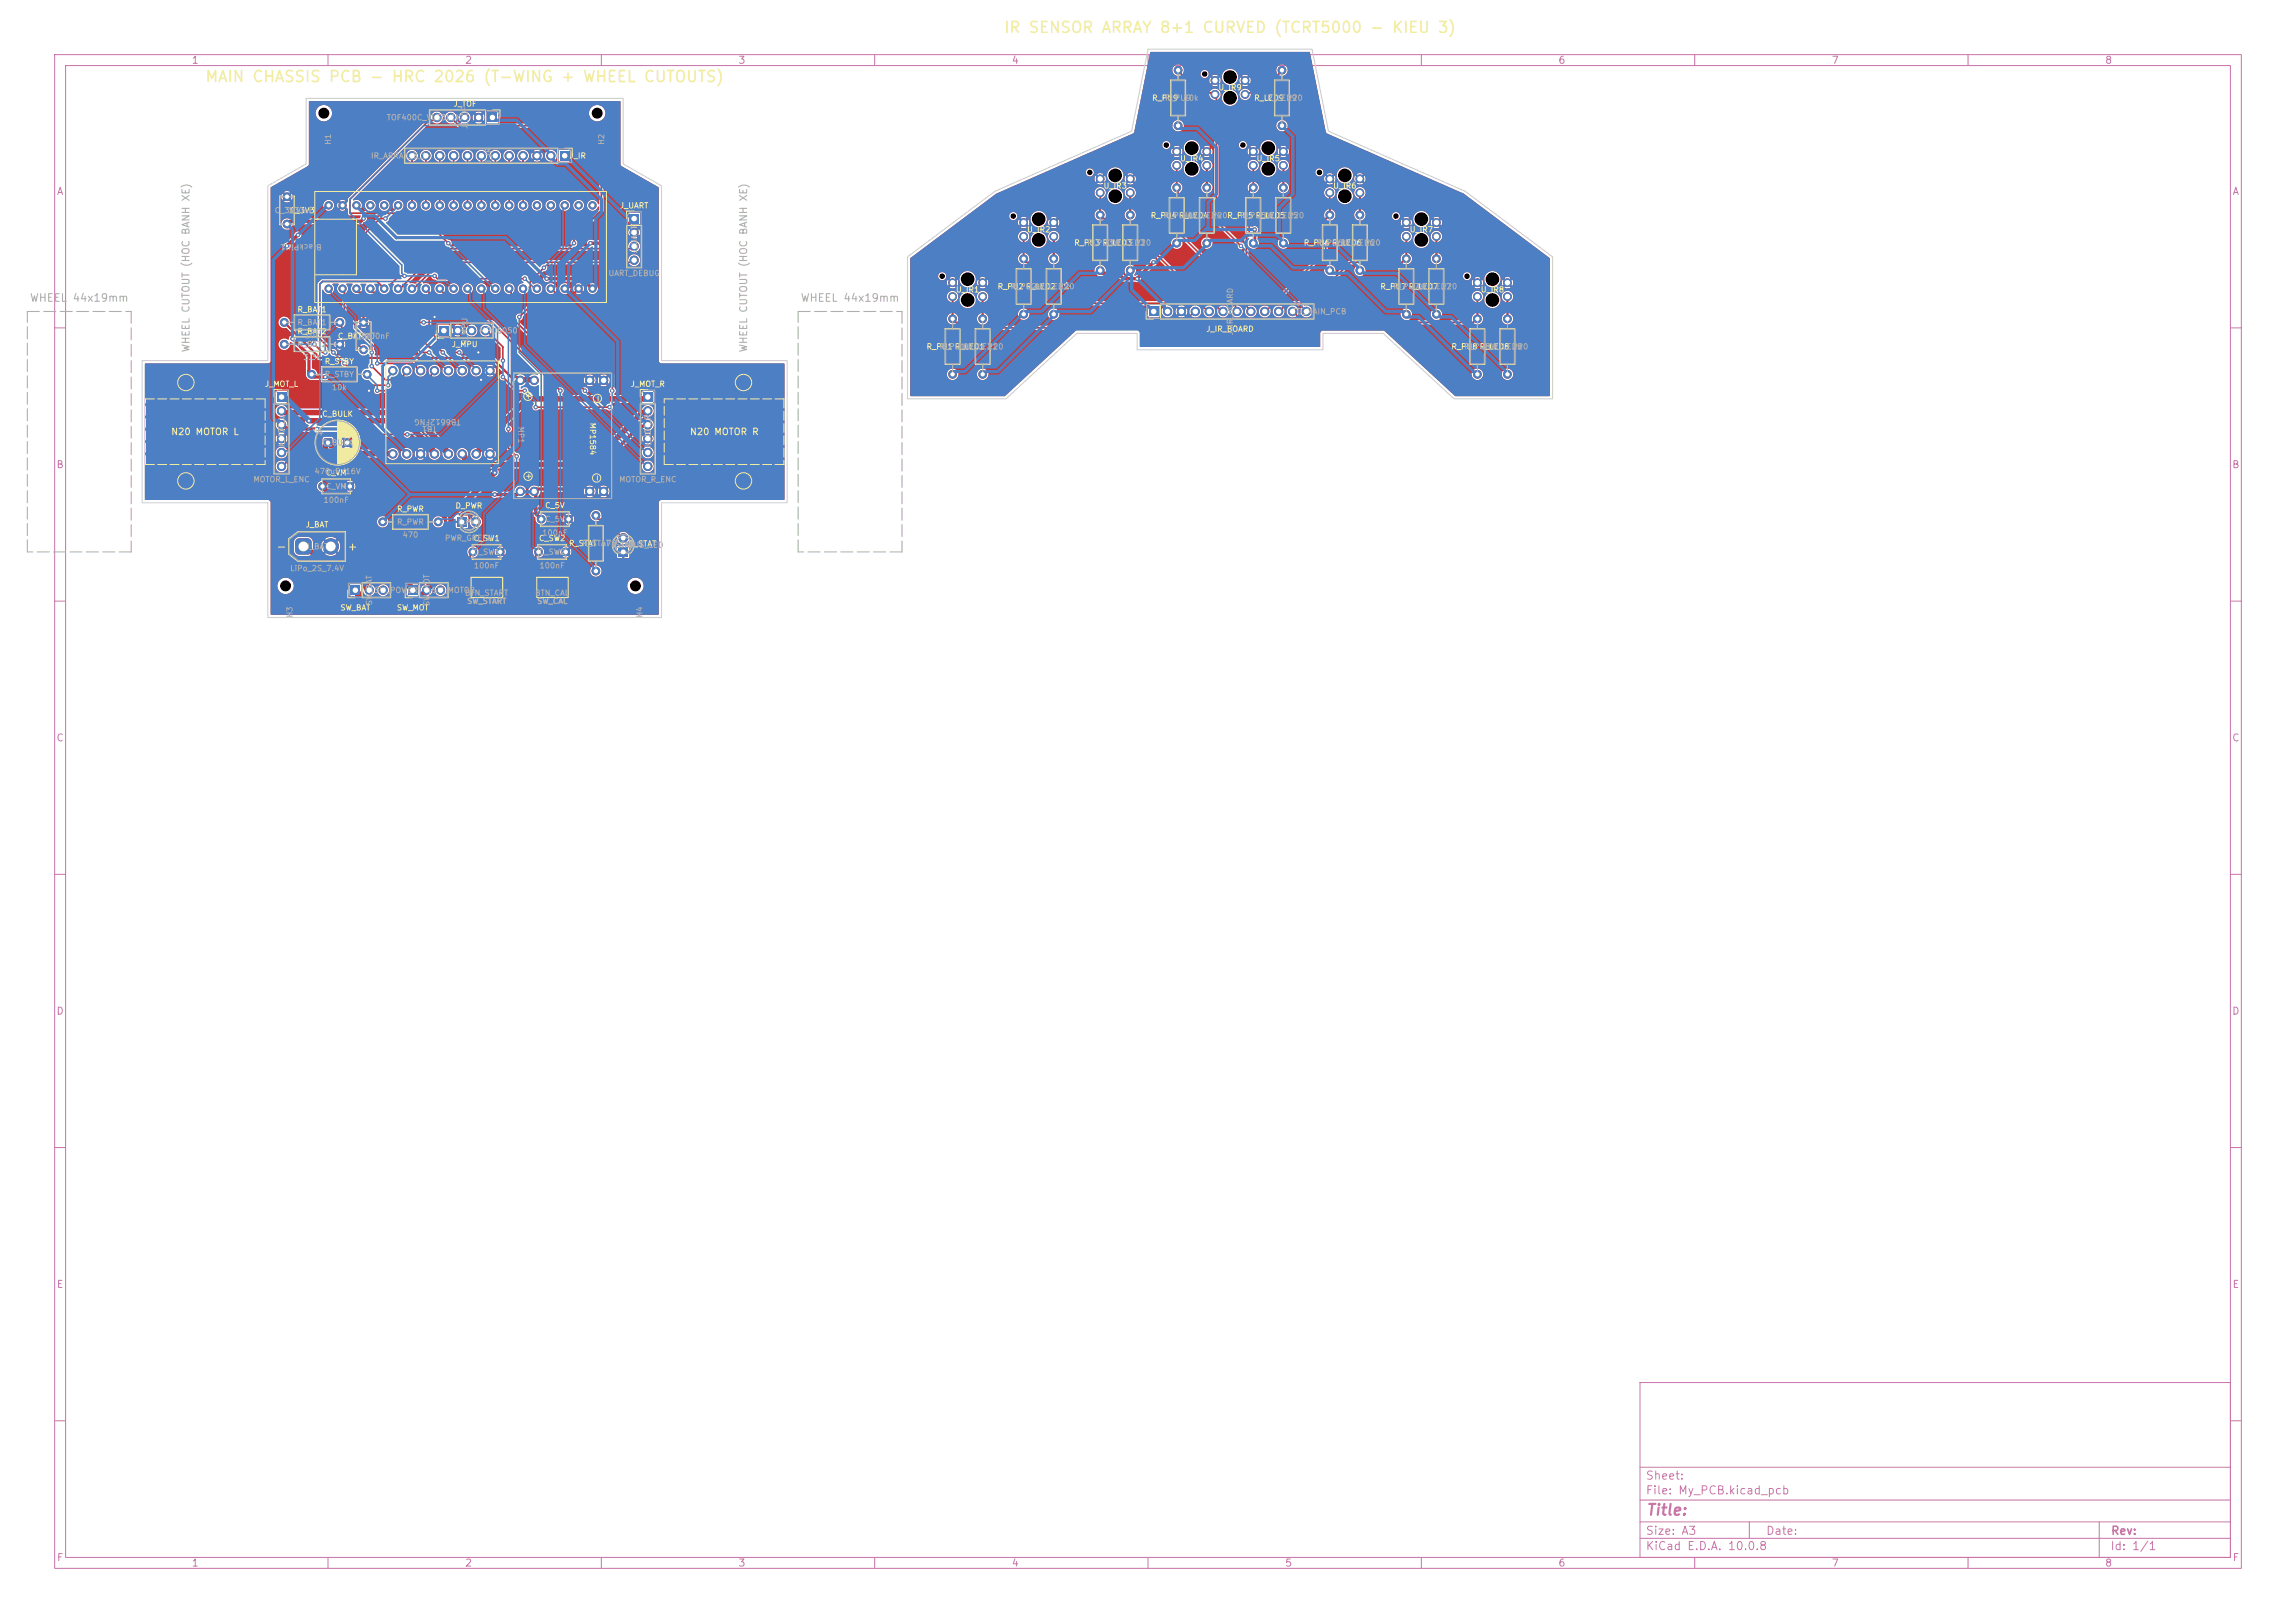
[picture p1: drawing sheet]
<svg xmlns="http://www.w3.org/2000/svg" width="420mm" height="297mm" viewBox="0 0 420 297" stroke-linecap="round" stroke-linejoin="round" font-family="sans-serif">
<defs><g id="words">
<g font-size="2" fill="#f2eda1">
<text x="183.5" y="6.5">IR SENSOR ARRAY 8+1 CURVED (TCRT5000 - KIEU 3)</text>
<text x="37.4" y="15.5">MAIN CHASSIS PCB - HRC 2026 (T-WING + WHEEL CUTOUTS)</text>
</g>
<text font-size="2" fill="#c872ab" x="301" y="277.8">Title:</text>
<g font-size="1.5" fill="#f2eda1">
<text x="50.4" y="101.1">-</text>
<text x="63.4" y="101.1">+</text>
</g>
<g font-size="1.5" fill="#c872ab">
<text x="300.9" y="273.8">File: My_PCB.kicad_pcb</text>
<text x="300.9" y="271.1">Sheet:</text>
<text x="300.9" y="281.2">Size: A3</text>
<text x="322.9" y="281.2">Date:</text>
<text x="386" y="281.2">Rev:</text>
<text x="300.9" y="284">KiCad E.D.A. 10.0.8</text>
<text x="385.9" y="284">Id: 1/1</text>
</g>
<g font-size="1.4" fill="#afafaf">
<text x="5.4" y="55.6">WHEEL</text>
<text x="13.2" y="55.6">44x19mm</text>
<text x="146.4" y="55.6">WHEEL 44x19mm</text>
</g>
<g font-size="1.3" fill="#c872ab">
<text x="35" y="12">1</text>
<text x="85" y="12">2</text>
<text x="135" y="12">3</text>
<text x="185" y="12">4</text>
<text x="235" y="12">5</text>
<text x="285" y="12">6</text>
<text x="335" y="12">7</text>
<text x="385" y="12">8</text>
<text x="10.3" y="36">A</text>
<text x="408.3" y="36">A</text>
<text x="10.2" y="86">B</text>
<text x="408.2" y="86">B</text>
<text x="10.2" y="136">C</text>
<text x="408.2" y="136">C</text>
<text x="10.2" y="186">D</text>
<text x="408.2" y="186">D</text>
<text x="10.3" y="236">E</text>
<text x="408.3" y="236">E</text>
<text x="10.3" y="286">F</text>
<text x="35" y="287">1</text>
<text x="85" y="287">2</text>
<text x="135" y="287">3</text>
<text x="185" y="287">4</text>
<text x="235" y="287">5</text>
<text x="285" y="287">6</text>
<text x="335" y="287">7</text>
<text x="385" y="287">8</text>
<text x="408.3" y="286">F</text>
</g>
<g font-size="1.3" fill="#afafaf">
<text x="35" y="64.6" transform="rotate(-90 35 64.6)">WHEEL CUTOUT (HOC BANH XE)</text>
<text x="137" y="64.6" transform="rotate(-90 137 64.6)">WHEEL CUTOUT (HOC BANH XE)</text>
</g>
<g font-size="1.2" fill="#f2eda1">
<text x="31.2" y="79.9">N20 MOTOR L</text>
<text x="126.1" y="79.9">N20 MOTOR R</text>
</g>
<g font-size="1" fill="#f2eda1">
<text x="222.8" y="16.8">U_IR9</text>
<text x="82.9" y="19.8">J_TOF</text>
<text x="210.6" y="18.7">R_PU9</text>
<text x="229.3" y="18.7">R_LED9</text>
<text x="104.1" y="29.3">J_IR</text>
<text x="215.8" y="29.8">U_IR4</text>
<text x="229.8" y="29.8">U_IR5</text>
<text x="201.8" y="34.8">U_IR3</text>
<text x="243.8" y="34.8">U_IR6</text>
<text x="52.9" y="39.3">C_3V3</text>
<text x="113.3" y="38.4">J_UART</text>
<text x="210.4" y="40.2">R_PU4</text>
<text x="215.6" y="40.2">R_LED4</text>
<text x="187.8" y="42.8">U_IR2</text>
<text x="196.4" y="45.2">R_PU3 R_LED3</text>
<text x="238.4" y="45.2">R_PU6 R_LED6</text>
<text x="257.8" y="42.8">U_IR7</text>
<text x="174.8" y="53.8">U_IR1</text>
<text x="182.4" y="53.2">R_PU2 R_LED2</text>
<text x="252.4" y="53.2">R_PU7 R_LED7</text>
<text x="270.8" y="53.8">U_IR8</text>
<text x="54.3" y="57.4">R_BAT1</text>
<text x="54.3" y="61.4">R_BAT2</text>
<text x="61.7" y="62.3">C_BAT 100nF</text>
<text x="82.5" y="63.8">J_MPU</text>
<text x="169.4" y="64.2">R_PU1 R_LED1</text>
<text x="220.6" y="61">J_IR_BOARD</text>
<text x="265.4" y="64.2">R_PU8 R_LED8</text>
<text x="48.4" y="71">J_MOT_L</text>
<text x="59.3" y="66.9">R_STBY</text>
<text x="115.3" y="71">J_MOT_R</text>
<text x="58.8" y="76.5">C_BULK</text>
<text x="97.4" y="73.2" transform="rotate(-90 97.4 73.2)">+</text>
<text x="107.7" y="77.3" transform="rotate(90 107.7 77.3)">MP1584</text>
<text x="110.1" y="73.6" transform="rotate(-90 110.1 73.6)">-</text>
<text x="59.5" y="87.3">C_VM</text>
<text x="97.4" y="87.9" transform="rotate(-90 97.4 87.9)">+</text>
<text x="110" y="88.2" transform="rotate(-90 110 88.2)">-</text>
<text x="72.5" y="93.9">R_PWR</text>
<text x="83.2" y="93.3">D_PWR</text>
<text x="99.6" y="93.3">C_5V</text>
<text x="55.8" y="96.8">J_BAT</text>
<text x="86.5" y="99.3">C_SW1</text>
<text x="98.5" y="99.3">C_SW2</text>
<text x="104" y="100.2">R_STAT 470</text>
<text x="114.9" y="100.3">D_STAT</text>
<text x="62.2" y="112">SW_BAT</text>
<text x="72.5" y="112">SW_MOT</text>
</g>
<g font-size="1" fill="#afafaf">
<text x="70.7" y="22.3">TOF400C_VL53L1X</text>
<text x="85.8" y="23.7" transform="rotate(-90 85.8 23.7)">J_TOF</text>
<text x="213" y="18.7">R_PU9</text>
<text x="216.4" y="18.7">10k</text>
<text x="231.7" y="18.7">R_LED9</text>
<text x="235.3" y="18.7">220</text>
<text x="60.8" y="26.6" transform="rotate(-90 60.8 26.6)">H1</text>
<text x="67.8" y="29.3">IR_ARRAY_8_1</text>
<text x="110.8" y="26.6" transform="rotate(-90 110.8 26.6)">H2</text>
<text x="90.1" y="30.1" transform="rotate(-90 90.1 30.1)">J_IR</text>
<text x="50.1" y="39.3">C_3V3</text>
<text x="52.6" y="39.3">100nF</text>
<text x="212.8" y="40.2">R_PU4 R_LED4</text>
<text x="216.2" y="40.2">10k</text>
<text x="221.6" y="40.2">220R_PU5 R_LED5</text>
<text x="226.8" y="40.2">R_PU5 R_LED5</text>
<text x="230.2" y="40.2">10k</text>
<text x="235.6" y="40.2">220</text>
<text x="58.9" y="44.4" transform="rotate(-180 58.9 44.4)">BlackPill1</text>
<text x="116.8" y="46.5" transform="rotate(-90 116.8 46.5)">J_UART</text>
<text x="198.8" y="45.2">R_PU3 R_LED3</text>
<text x="202.2" y="45.2">10k</text>
<text x="207.6" y="45.2">220</text>
<text x="240.8" y="45.2">R_PU6 R_LED6</text>
<text x="244.2" y="45.2">10k</text>
<text x="249.6" y="45.2">220</text>
<text x="111.2" y="50.8">UART_DEBUG</text>
<text x="184.8" y="53.2">R_PU2 R_LED2</text>
<text x="188.2" y="53.2">10k</text>
<text x="193.6" y="53.2">220</text>
<text x="254.8" y="53.2">R_PU7 R_LED7</text>
<text x="258.2" y="53.2">10k</text>
<text x="263.6" y="53.2">220</text>
<text x="54.3" y="59.8">R_BAT1</text>
<text x="236.3" y="57.8">TO_MAIN_PCB</text>
<text x="54.3" y="63.8">R_BAT2</text>
<text x="55.6" y="62.1">10k</text>
<text x="64.2" y="62.3">C_BAT</text>
<text x="85.8" y="63" transform="rotate(-90 85.8 63)">J_MPU</text>
<text x="87.6" y="61.3">MPU6050</text>
<text x="171.8" y="64.2">R_PU1 R_LED1</text>
<text x="175.2" y="64.2">10k</text>
<text x="180.6" y="64.2">220</text>
<text x="225.8" y="61.4" transform="rotate(-90 225.8 61.4)">J_IR_BOARD</text>
<text x="267.8" y="64.2">R_PU8 R_LED8</text>
<text x="271.2" y="64.2">10k</text>
<text x="276.6" y="64.2">220</text>
<text x="55.4" y="66.1">3.3k</text>
<text x="59.3" y="69.3">R_STBY</text>
<text x="60.6" y="71.6">10k</text>
<text x="80" y="77.7" transform="rotate(-180 80 77.7)">TB1</text>
<text x="84.3" y="76.5" transform="rotate(-180 84.3 76.5)">TB6612FNG</text>
<text x="94.6" y="78" transform="rotate(90 94.6 78)">MP1</text>
<text x="52.3" y="82.1" transform="rotate(-90 52.3 82.1)">J_MOT_L</text>
<text x="58.8" y="81.8">C_BULK</text>
<text x="119.3" y="82.2" transform="rotate(-90 119.3 82.2)">J_MOT_R</text>
<text x="46.3" y="88.5">MOTOR_L_ENC</text>
<text x="57.4" y="87">470uF/16V</text>
<text x="59.5" y="89.8">C_VM</text>
<text x="113.2" y="88.5">MOTOR_R_ENC</text>
<text x="59.1" y="92.3">100nF</text>
<text x="99.6" y="95.8">C_5V</text>
<text x="55.8" y="100.8">J_BAT</text>
<text x="72.5" y="96.3">R_PWR</text>
<text x="73.6" y="98.6">470</text>
<text x="81.3" y="99.2">PWR_GREEN</text>
<text x="86.5" y="101.8">C_SW1</text>
<text x="98.5" y="101.8">C_SW2</text>
<text x="99.1" y="98.3">100nF</text>
<text x="106.4" y="100.2">R_STAT</text>
<text x="112.5" y="100.5">STATUS_LED</text>
<text x="53" y="104.8">LiPo_2S_7.4V</text>
<text x="86.6" y="104.3">100nF</text>
<text x="98.6" y="104.3">100nF</text>
<text x="53.8" y="113.1" transform="rotate(-90 53.8 113.1)">H3</text>
<text x="68.3" y="110.8" transform="rotate(-90 68.3 110.8)">SW_BAT</text>
<text x="68.4" y="108.8">SW_POWER</text>
<text x="78.8" y="111" transform="rotate(-90 78.8 111)">SW_MOT</text>
<text x="78.9" y="108.8">SW_MOTOR</text>
<text x="84.9" y="109.3">BTN_START</text>
<text x="85.3" y="110.8">SW_START</text>
<text x="97.8" y="109.3">BTN_CAL</text>
<text x="98.1" y="110.8">SW_CAL</text>
<text x="117.8" y="113.1" transform="rotate(-90 117.8 113.1)">H4</text>
</g>
<g font-size=".8" fill="#afafaf">
<text x="83.7" y="96.1">D_PWR</text>
<text x="111.9" y="100.3">D_STAT</text>
</g>
</g></defs>
<g fill="none" stroke="#c872ab" stroke-width=".18">
<path d="M10 10h400v277h-400zM12 12h396v273h-396zM60 10v2M110 10v2M160 10v2M210 10v2M260 10v2M310 10v2M360 10v2M10 60h2M408 60h2M10 110h2"/>
<path d="M408 110h2M10 160h2M408 160h2M10 210h2M408 210h2M300 253h108v32h-108zM10 260h2M300 278.5h108M300 274.5h108M300 268.5h108M320 278.5v3M384 278.5v6.5"/>
<path d="M408 260h2M60 285v2M110 285v2M160 285v2M210 285v2M260 285v2M300 281.5h108M310 285v2M360 285v2"/>
</g>
<g fill="#c83434">
<path d="M95.6 106.8h2.5v1.4h-2.5z"/>
<path d="M104.1 106.8h2.5v1.4h-2.5z"/>
<path d="M74.6 107.2h1.7v1.6h-1.7z"/>
<path d="M89.2 20.7h1.7v1.6h-1.7z"/>
<path d="M59.3 80.3h1.4v1.4h-1.4z"/>
<path d="M50.7 71.8h1.6v1.7h-1.6z"/>
<path d="M83.6 106.8h2.5v1.4h-2.5z"/>
<path d="M92.1 106.8h2.5v1.4h-2.5z"/>
<path d="M64.2 107.2h1.6v1.6h-1.6z"/>
<path d="M113.1 100.1h1.8v1.8h-1.8z"/>
<path d="M210.2 56.1h1.7v1.8h-1.7z"/>
<path d="M54.2 98.8l.5-.3h1.6l.4 .2 .3 .6v1.4l-.2 .5-.5 .3h-1.6l-.4-.2-.3-.6v-1.4z"/>
<path d="M117.7 71.8h1.6v1.7h-1.6z"/>
<path d="M115.1 39.1h1.7v1.8h-1.7z"/>
<path d="M102.4 27.7h1.7v1.7h-1.7z"/>
<path d="M80.3 59.6h1.7v1.8h-1.7z"/>
<path d="M83.6 94.6h1.8v1.8h-1.8z"/>
<circle cx="275.8" cy="68.5" r=".8"/>
<circle cx="275.8" cy="58.3" r=".8"/>
<circle cx="78" cy="108" r=".85"/>
<circle cx="80.6" cy="108" r=".85"/>
<circle cx="87.5" cy="21.5" r=".85"/>
<circle cx="85" cy="21.5" r=".85"/>
<circle cx="82.5" cy="21.5" r=".85"/>
<circle cx="79.9" cy="21.5" r=".85"/>
<circle cx="63.5" cy="81" r=".8"/>
<circle cx="51.5" cy="75.2" r=".85"/>
<circle cx="51.5" cy="77.7" r=".85"/>
<circle cx="51.5" cy="80.3" r=".85"/>
<circle cx="51.5" cy="82.8" r=".85"/>
<circle cx="51.5" cy="85.3" r=".85"/>
<circle cx="60.1" cy="37.6" r=".76"/>
<circle cx="62.7" cy="37.6" r=".76"/>
<circle cx="65.2" cy="37.6" r=".76"/>
<circle cx="67.7" cy="37.6" r=".76"/>
<circle cx="70.3" cy="37.6" r=".76"/>
<circle cx="72.8" cy="37.6" r=".76"/>
<circle cx="75.4" cy="37.6" r=".76"/>
<circle cx="77.9" cy="37.6" r=".76"/>
<circle cx="80.4" cy="37.6" r=".76"/>
<circle cx="83" cy="37.6" r=".76"/>
<circle cx="85.5" cy="37.6" r=".76"/>
<circle cx="88.1" cy="37.6" r=".76"/>
<circle cx="90.6" cy="37.6" r=".76"/>
<circle cx="93.1" cy="37.6" r=".76"/>
<circle cx="95.7" cy="37.6" r=".76"/>
<circle cx="98.2" cy="37.6" r=".76"/>
<circle cx="100.8" cy="37.6" r=".76"/>
<circle cx="103.3" cy="37.6" r=".76"/>
<circle cx="105.8" cy="37.6" r=".76"/>
<circle cx="108.4" cy="37.6" r=".76"/>
<circle cx="60.1" cy="52.8" r=".76"/>
<circle cx="62.7" cy="52.8" r=".76"/>
<circle cx="65.2" cy="52.8" r=".76"/>
<circle cx="67.7" cy="52.8" r=".76"/>
<circle cx="70.3" cy="52.8" r=".76"/>
<circle cx="72.8" cy="52.8" r=".76"/>
<circle cx="75.4" cy="52.8" r=".76"/>
<circle cx="77.9" cy="52.8" r=".76"/>
<circle cx="80.4" cy="52.8" r=".76"/>
<circle cx="83" cy="52.8" r=".76"/>
<circle cx="85.5" cy="52.8" r=".76"/>
<circle cx="88.1" cy="52.8" r=".76"/>
<circle cx="90.6" cy="52.8" r=".76"/>
<circle cx="93.1" cy="52.8" r=".76"/>
<circle cx="95.7" cy="52.8" r=".76"/>
<circle cx="98.2" cy="52.8" r=".76"/>
<circle cx="100.8" cy="52.8" r=".76"/>
<circle cx="103.3" cy="52.8" r=".76"/>
<circle cx="105.8" cy="52.8" r=".76"/>
<circle cx="108.4" cy="52.8" r=".76"/>
<circle cx="270.3" cy="68.5" r=".8"/>
<circle cx="270.3" cy="58.3" r=".8"/>
<circle cx="215.2" cy="30.3" r=".8"/>
<circle cx="215.2" cy="27.7" r=".8"/>
<circle cx="220.7" cy="27.7" r=".8"/>
<circle cx="220.7" cy="30.3" r=".8"/>
<circle cx="234.5" cy="23" r=".8"/>
<circle cx="234.5" cy="12.8" r=".8"/>
<circle cx="89.6" cy="67.8" r=".85"/>
<circle cx="87.1" cy="67.8" r=".85"/>
<circle cx="84.6" cy="67.8" r=".85"/>
<circle cx="82" cy="67.8" r=".85"/>
<circle cx="79.5" cy="67.8" r=".85"/>
<circle cx="76.9" cy="67.8" r=".85"/>
<circle cx="74.4" cy="67.8" r=".85"/>
<circle cx="71.9" cy="67.8" r=".85"/>
<circle cx="89.6" cy="83.1" r=".85"/>
<circle cx="87.1" cy="83.1" r=".85"/>
<circle cx="84.6" cy="83.1" r=".85"/>
<circle cx="82" cy="83.1" r=".85"/>
<circle cx="79.5" cy="83.1" r=".85"/>
<circle cx="76.9" cy="83.1" r=".85"/>
<circle cx="74.4" cy="83.1" r=".85"/>
<circle cx="71.9" cy="83.1" r=".85"/>
<circle cx="229.2" cy="30.3" r=".8"/>
<circle cx="229.2" cy="27.7" r=".8"/>
<circle cx="234.7" cy="27.7" r=".8"/>
<circle cx="234.7" cy="30.3" r=".8"/>
<circle cx="86.5" cy="101" r=".8"/>
<circle cx="91.5" cy="101" r=".8"/>
<circle cx="67.5" cy="108" r=".85"/>
<circle cx="70.1" cy="108" r=".85"/>
<circle cx="220.7" cy="44.5" r=".8"/>
<circle cx="220.7" cy="34.3" r=".8"/>
<circle cx="243.3" cy="35.3" r=".8"/>
<circle cx="243.3" cy="32.7" r=".8"/>
<circle cx="248.8" cy="32.7" r=".8"/>
<circle cx="248.8" cy="35.3" r=".8"/>
<circle cx="109" cy="104.5" r=".8"/>
<circle cx="109" cy="94.3" r=".8"/>
<circle cx="59" cy="89" r=".8"/>
<circle cx="64" cy="89" r=".8"/>
<circle cx="174.2" cy="68.5" r=".8"/>
<circle cx="174.2" cy="58.3" r=".8"/>
<circle cx="201.3" cy="35.3" r=".8"/>
<circle cx="201.3" cy="32.7" r=".8"/>
<circle cx="206.8" cy="32.7" r=".8"/>
<circle cx="206.8" cy="35.3" r=".8"/>
<circle cx="114" cy="98.5" r=".9"/>
<circle cx="229.2" cy="44.5" r=".8"/>
<circle cx="229.2" cy="34.3" r=".8"/>
<circle cx="270.3" cy="54.3" r=".8"/>
<circle cx="270.3" cy="51.7" r=".8"/>
<circle cx="275.7" cy="51.7" r=".8"/>
<circle cx="275.7" cy="54.3" r=".8"/>
<circle cx="99" cy="95" r=".8"/>
<circle cx="104" cy="95" r=".8"/>
<circle cx="257.3" cy="43.3" r=".8"/>
<circle cx="257.3" cy="40.7" r=".8"/>
<circle cx="262.8" cy="40.7" r=".8"/>
<circle cx="262.8" cy="43.3" r=".8"/>
<circle cx="98.5" cy="101" r=".8"/>
<circle cx="103.5" cy="101" r=".8"/>
<circle cx="52" cy="63" r=".8"/>
<circle cx="62.2" cy="63" r=".8"/>
<circle cx="243.3" cy="49.5" r=".8"/>
<circle cx="243.3" cy="39.3" r=".8"/>
<circle cx="248.7" cy="49.5" r=".8"/>
<circle cx="248.8" cy="39.3" r=".8"/>
<circle cx="213.6" cy="57" r=".85"/>
<circle cx="216.1" cy="57" r=".85"/>
<circle cx="218.6" cy="57" r=".85"/>
<circle cx="221.2" cy="57" r=".85"/>
<circle cx="223.7" cy="57" r=".85"/>
<circle cx="226.3" cy="57" r=".85"/>
<circle cx="228.8" cy="57" r=".85"/>
<circle cx="231.3" cy="57" r=".85"/>
<circle cx="233.9" cy="57" r=".85"/>
<circle cx="236.4" cy="57" r=".85"/>
<circle cx="239" cy="57" r=".85"/>
<circle cx="174.2" cy="54.3" r=".8"/>
<circle cx="174.2" cy="51.7" r=".8"/>
<circle cx="179.7" cy="51.7" r=".8"/>
<circle cx="179.7" cy="54.3" r=".8"/>
<circle cx="60.5" cy="100" r="1.5"/>
<circle cx="222.3" cy="17.3" r=".8"/>
<circle cx="222.3" cy="14.7" r=".8"/>
<circle cx="227.8" cy="14.7" r=".8"/>
<circle cx="227.8" cy="17.3" r=".8"/>
<circle cx="57" cy="68.5" r=".8"/>
<circle cx="67.2" cy="68.5" r=".8"/>
<circle cx="234.7" cy="44.5" r=".8"/>
<circle cx="234.7" cy="34.3" r=".8"/>
<circle cx="215.5" cy="23" r=".8"/>
<circle cx="215.5" cy="12.8" r=".8"/>
<circle cx="118.5" cy="75.2" r=".85"/>
<circle cx="118.5" cy="77.7" r=".85"/>
<circle cx="118.5" cy="80.3" r=".85"/>
<circle cx="118.5" cy="82.8" r=".85"/>
<circle cx="118.5" cy="85.3" r=".85"/>
<circle cx="215.2" cy="44.5" r=".8"/>
<circle cx="215.2" cy="34.3" r=".8"/>
<circle cx="187.2" cy="57.5" r=".8"/>
<circle cx="187.2" cy="47.3" r=".8"/>
<circle cx="262.8" cy="57.5" r=".8"/>
<circle cx="262.8" cy="47.3" r=".8"/>
<circle cx="206.7" cy="49.5" r=".8"/>
<circle cx="206.8" cy="39.3" r=".8"/>
<circle cx="257.3" cy="57.5" r=".8"/>
<circle cx="257.3" cy="47.3" r=".8"/>
<circle cx="179.8" cy="68.5" r=".8"/>
<circle cx="179.8" cy="58.3" r=".8"/>
<circle cx="201.2" cy="49.5" r=".8"/>
<circle cx="201.3" cy="39.3" r=".8"/>
<circle cx="116" cy="42.5" r=".85"/>
<circle cx="116" cy="45.1" r=".85"/>
<circle cx="116" cy="47.6" r=".85"/>
<circle cx="100.8" cy="28.5" r=".85"/>
<circle cx="98.2" cy="28.5" r=".85"/>
<circle cx="95.7" cy="28.5" r=".85"/>
<circle cx="93.1" cy="28.5" r=".85"/>
<circle cx="90.6" cy="28.5" r=".85"/>
<circle cx="88.1" cy="28.5" r=".85"/>
<circle cx="85.5" cy="28.5" r=".85"/>
<circle cx="83" cy="28.5" r=".85"/>
<circle cx="80.4" cy="28.5" r=".85"/>
<circle cx="77.9" cy="28.5" r=".85"/>
<circle cx="75.4" cy="28.5" r=".85"/>
<circle cx="52.5" cy="41" r=".8"/>
<circle cx="52.5" cy="36" r=".8"/>
<circle cx="192.8" cy="57.5" r=".8"/>
<circle cx="192.8" cy="47.3" r=".8"/>
<circle cx="66.5" cy="64" r=".8"/>
<circle cx="66.5" cy="59" r=".8"/>
<circle cx="52" cy="59" r=".8"/>
<circle cx="62.2" cy="59" r=".8"/>
<circle cx="70" cy="95.5" r=".8"/>
<circle cx="80.2" cy="95.5" r=".8"/>
<circle cx="110.4" cy="69.6" r=".85"/>
<circle cx="107.9" cy="69.6" r=".85"/>
<circle cx="97.7" cy="69.6" r=".85"/>
<circle cx="95.2" cy="69.6" r=".85"/>
<circle cx="110.4" cy="89.9" r=".85"/>
<circle cx="107.9" cy="89.9" r=".85"/>
<circle cx="97.7" cy="89.9" r=".85"/>
<circle cx="95.2" cy="89.9" r=".85"/>
<circle cx="83.7" cy="60.5" r=".85"/>
<circle cx="86.3" cy="60.5" r=".85"/>
<circle cx="88.8" cy="60.5" r=".85"/>
<circle cx="187.3" cy="43.3" r=".8"/>
<circle cx="187.2" cy="40.7" r=".8"/>
<circle cx="192.8" cy="40.7" r=".8"/>
<circle cx="192.8" cy="43.3" r=".8"/>
<circle cx="87" cy="95.5" r=".9"/>
<circle cx="67.5" cy="71.5" r=".4"/>
<circle cx="88" cy="69.5" r=".4"/>
<circle cx="79.5" cy="58" r=".4"/>
<circle cx="87.5" cy="64.5" r=".4"/>
<circle cx="90.5" cy="86.5" r=".4"/>
<circle cx="52.5" cy="45" r=".4"/>
<circle cx="58" cy="78.5" r=".4"/>
<circle cx="108" cy="44.5" r=".4"/>
<circle cx="90.5" cy="90.5" r=".4"/>
<circle cx="54.5" cy="43" r=".4"/>
<circle cx="57.5" cy="63" r=".4"/>
<circle cx="70.5" cy="40" r=".4"/>
<circle cx="59.5" cy="64.5" r=".4"/>
<circle cx="229.5" cy="42" r=".4"/>
<circle cx="59.5" cy="69" r=".4"/>
<circle cx="53.5" cy="62" r=".4"/>
<circle cx="208" cy="51" r=".4"/>
<circle cx="100" cy="51" r=".4"/>
<circle cx="66.5" cy="40" r=".4"/>
<circle cx="211" cy="48" r=".4"/>
<circle cx="227" cy="45" r=".4"/>
<circle cx="95" cy="58" r=".4"/>
<circle cx="99.5" cy="49" r=".4"/>
<circle cx="69" cy="66.5" r=".4"/>
<circle cx="68" cy="67" r=".4"/>
<circle cx="68" cy="64.5" r=".4"/>
<circle cx="78.5" cy="64.5" r=".4"/>
<circle cx="81" cy="64.5" r=".4"/>
<circle cx="61" cy="64.5" r=".4"/>
<circle cx="63" cy="66.5" r=".4"/>
<circle cx="71" cy="70.5" r=".4"/>
<circle cx="84" cy="64.5" r=".4"/>
<circle cx="102.5" cy="71.5" r=".4"/>
<circle cx="74.5" cy="79.5" r=".4"/>
<circle cx="94.5" cy="83.5" r=".4"/>
<circle cx="93" cy="78.5" r=".4"/>
<circle cx="82" cy="44.5" r=".4"/>
<circle cx="107" cy="71.5" r=".4"/>
<circle cx="74" cy="50.5" r=".4"/>
<circle cx="96" cy="51" r=".4"/>
<circle cx="79.5" cy="50.5" r=".4"/>
<circle cx="77.5" cy="59" r=".4"/>
<circle cx="112" cy="71.5" r=".4"/>
<circle cx="105" cy="44.5" r=".4"/>
<circle cx="92" cy="66" r=".4"/>
<circle cx="98" cy="74.5" r=".4"/>
<circle cx="96" cy="71.5" r=".4"/>
<circle cx="92" cy="69" r=".4"/>
<circle cx="111.5" cy="74.5" r=".4"/>
<circle cx="69" cy="71.5" r=".4"/>
<circle cx="56.5" cy="77" r=".4"/>
</g>
<path d="M51.5 75.2l.5 .3h23l6.5 6.5v.5l.5 .6M56.5 77h17.5l5 5v.5l.5 .6M95.2 69.6l.3-.1 2.2 .1M118.5 72.6l-.5 .4h-21.5l-8.5 8.5v.5l-.9 1.1M118.5 75.2l-.5 .3h-.5l-9.5 9.5h-22l-1-1v-.5l-.4-.4M71.9 83.1l-9.4-.1-1.5-1.5h-.5l-.5-.5-.5 .5v7l-.5 .5 16 16v2.5l.5 .5M90.5 86.5l-8 8v1.5l-4 4v7.5l-1 1v.5l-1 1h-10l-1-1v-.5l-.5-.5M55.5 100l.5 .5h.5l5.5 5.5h4l1 1v.5l.5 .5" fill="none" stroke="#c83434" stroke-width="1"/>
<g fill="none" stroke="#c83434" stroke-width=".4">
<path d="M206.8 35.3v4M220.7 30.3v4M234.7 30.3v4M248.7 35.3v4M52 59l6.5 6.5h31.5l3.5 3.5h1l.7 .6M66.5 56.5v2.5M79.5 58l1 1h2v.5l5 5M179.8 54.3v4M192.8 43.3v4M262.7 43.3v4M275.7 54.3v4M88 69.5l-3 3h-16.5l-1-1"/>
<path d="M91.5 101l1.5 1.5v4.5l.3 .5M103.5 101l1.5 1.5v4.5l.3 .5"/>
</g>
<path d="M54.5 43l-2 2M66.5 40l-.5 .5h-13l-.5 .5M100 51h6.5l1.9 1.8M116 40l-4.5 4.5h-3.5M211 48l-3 3h-2.5l-1-1h-3l-.3-.5M229.5 42v2l-.3 .5M51.5 77.7l1 .8h5.5M53.5 62l3 3v3l1 1h2M118.5 77.7l-.5 .3h-1l-11.5 11.5h-7.5l-.3 .4 .3 .6v3.5l1 1M95.2 89.9l-.7 .6h-4" fill="none" stroke="#c83434" stroke-width=".6"/>
<g fill="none" stroke="#c83434" stroke-width=".3">
<path d="M215.5 12.8l.5 .7 3.5 3.5h2l.7 .3 .3 .7v22.5l4.5 4.5M234.5 12.8l-.5 .7-3.5 3.5h-2l-.8 .3M75.4 28.5v9.1M77.9 28.5v9.1M79.9 21.5l-.4 .5h-1l-14.5 14.5v2.5h12.5l5.5 5.5M80.4 28.5v9.1M82.5 21.5l1.5 1.5h16.5l9.5 9.5v6l-5 5v1M83 28.5v9.1M85.5 28.5v9.1M88.1 28.5v9.1M90.6 28.5v9.1M93.1 28.5v9.1"/>
<path d="M95.7 28.5v9.1M201.2 39.3l.3 .7h3.5l15.5 15.5h1.5l1 1 .7 .5M215.2 34.3l.3 .7v7.5l10.5 10.5v3.5l.3 .5M229.2 34.3l-.7 .7v8l-.5 .5v12.5l.8 1M243.3 39.3l-.8 .7v6l-10.5 10.5-.6 .5M62.2 59l.3 .5v.5l4 4M62.7 52.8l.3 .7v4l2 2v.5l3 3v1.5M65.2 52.8l.3 .7h.5l11 11h1.5M67.7 52.8l.3 .7h.5l10 10h1.5l1 1M70.3 52.8l-1.3-1.3h-10l-.5 .5v10l2.5 2.5M70.5 40h-1l-12 12v11l1.5 1.5h.5M74 50.5h-1l-1.5 1.5v2l5 5h1"/>
<path d="M77.9 52.8l.6 .7v7l4 4h1.5M79.5 50.5l.5 .5h16M80.4 52.8l6.1 6.2h3.5l12.5 12.5M93.1 52.8l.4 .7v4.5l13.5 13.5M99.5 49l-2.5 2.5v4.5l-2 2M100.8 52.8l.7 .7v4.5l10.5 10.5v3M116 47.6l-.5 .4h-35l-4.5 4.5-.6 .3M116 45.1l-.5 .4h-35l-7 7-.7 .3M187.2 47.3l.3 .7h3.5l7.5 7.5h21l1.7 1.5M218.7 57l-3.2 3h-36.5l-1-1h-3.5l-.3-.7M236.4 57l2.1 2h31l.8-.7M257.3 47.3l-.8 .7h-9.5l-7.5 7.5h-4l-1.6 1.5"/>
<path d="M63 66.5l2.5 2.5v.5l1 1h4.5M68 67l2.5 2.5h2.5l1-1 .4-.7M69 66.5h6.5l1.4 1.3M74.5 79.5h-17l-5.5 5.5-.5 .3M79.5 67.8l-.5 .7-3 3h-7M88.8 60.5l.7 .5 2.5 2.5v2.5M92 69l2.5 2.5h1.5M93 78.5v3.5l1.5 1.5M98 74.5h13.5M109 94.3l.5 .7h1l3.5 3.5M86.5 101l-.5 .5v5l-1.2 1M98.5 101l-.5 .5v5l-1.2 1"/>
</g>
<path d="M201.2 35.3v4M215.2 30.3v4M229.2 30.3v4M243.3 35.3v4M174.2 54.3v4M187.2 43.3v4M257.3 43.3v4M270.3 54.3v4" fill="none" stroke="#c83434" stroke-width=".35"/>
<g fill="#c83434">
<path d="M166.6 47.2l8.7-6.6h10.9l.2 .7 .4-.4 .3 .3-.4 .4 .7 .2 .4-.2-.4-.4 .3-.3 .4 .4 .2-.5-.2-.7-.4 .4-.3-.2 .3-.3h.8v.2a1.5 1.5 0 0 0 1.3 1.4 1.5 1.5 0 0 0 1.6-1h.3l.2 .7 .4-.4 .3 .3-.4 .4 .4 .2 .7-.2-.4-.4 .3-.3 .4 .4 .2-.5-.2-.7-.4 .4-.3-.2 .4-.4-.4-.2-.7 .2 .4 .4-.3 .2-.4-.4-.2 .5h-.3a1.5 1.5 0 0 0-1.1-2 1.5 1.5 0 0 0-1.8 1.4h-.8l.1-.1-.2-.2h-.7l-.2 .2 .4 .4-.3 .2-.4-.4-.2 .5h-10.9l1.4-1h7.9a.75 .75 0 0 0 1.1 .6 .75 .75 0 0 0 0-1.3 .75 .75 0 0 0-1.1 .6v.1h-7.9l5.5-4.2 6.4-2.8h11.6l.2 .7 .4-.4 .3 .3-.4 .4 .7 .2 .4-.2-.4-.4 .3-.3 .4 .4 .2-.5-.2-.7-.4 .4-.3-.2 .3-.3h.8a1.5 1.5 0 0 0 1.2 1.6 1.5 1.5 0 0 0 1.7-1h.3l.2 .7 .4-.4 .3 .3-.4 .4 .1 .1h.8l.2-.1-.4-.4 .3-.3 .4 .4 .2-.5-.2-.7-.4 .4-.3-.2 .4-.4a1.02 1.02 0 0 0-1.1 0l.4 .4-.3 .2-.4-.4-.2 .5h-.3l.1-.1a1.51 1.51 0 0 0-1.3-1.9 1.51 1.51 0 0 0-1.7 1.4h-.8l.1-.1-.2-.2h-.7l-.2 .2 .4 .4-.3 .2-.4-.4-.2 .5h-11.6l2.3-1h7.7v.2a.75 .75 0 0 0 1.3 .3 .75 .75 0 0 0-.3-1.3 .75 .75 0 0 0-1 .8h-7.7l3.3-1.4h20l.1 .6 .5 .5v2a1.18 1.18 0 0 0-.6 1.2 1.18 1.18 0 0 0 .9 1v7.1l.6 .7v.2a1.09 1.09 0 0 0-1.5 .9 1.09 1.09 0 0 0 1.3 1.2 1.09 1.09 0 0 0 .8-1.6h.1l9.2 9.1v3a1.11 1.11 0 0 0 0 1.8 1.11 1.11 0 0 0 1.7-.5 1.11 1.11 0 0 0-.9-1.5l-.1-3.1-8.3-8.4h1.7a1.06 1.06 0 0 0 1.4 1.1 1.06 1.06 0 0 0 .4-1.8 1.06 1.06 0 0 0-1.8 .5v.2h-1.7l-2.1-2.1v-7.1a1.18 1.18 0 0 0-.2-1.9v-2.1l.5-.4h.3v.2a1.5 1.5 0 0 0 1.9 1.3 1.5 1.5 0 0 0 .9-2.1h.4l.1 .6 .5 .4v2.1a1.09 1.09 0 0 0-.4 1.7 1.09 1.09 0 0 0 1.7 0 1.09 1.09 0 0 0-.4-1.7v-2.1a1.06 1.06 0 0 0 .2-1.8 1.06 1.06 0 0 0-1.7 .8l-.4-.1a1.5 1.5 0 0 0-1.7-.7 1.5 1.5 0 0 0-1.1 1.4h-.3a1.06 1.06 0 0 0-.6-1.5 1.06 1.06 0 0 0-1.4 .9h-20l5.8-2.6h14.2l.2 .7 .4-.4 .3 .3-.4 .4 .7 .2 .4-.2-.4-.4 .3-.3 .4 .4 .2-.5-.2-.7-.4 .4-.3-.2 .3-.3h.8v.2a1.5 1.5 0 0 0 1.3 1.4 1.5 1.5 0 0 0 1.6-1h.3l.2 .7 .4-.4 .3 .3-.4 .4 .4 .2 .7-.2-.4-.4 .3-.3 .4 .4 .2-.5-.2-.7-.4 .4-.3-.2 .4-.4-.4-.2-.7 .2 .4 .4-.3 .2-.4-.4-.2 .5h-.3a1.5 1.5 0 0 0-1.1-2 1.5 1.5 0 0 0-1.8 1.4h-.8l.1-.1-.2-.2h-.7l-.2 .2 .4 .4-.3 .2-.4-.4-.2 .5h-14.2l2.3-1h10.3v.2a.75 .75 0 0 0 1.3 .3 .75 .75 0 0 0-.3-1.3 .75 .75 0 0 0-1 .8h-10.3l5-2.2 .2-.2 .2-1.3h6.7a1.06 1.06 0 0 0 1.5 1.1 1.06 1.06 0 0 0 .3-1.8 1.06 1.06 0 0 0-1.7 .5l-.1 .2h-6.7l2.1-10.2h4.6v.2a1.14 1.14 0 0 0 1.4 1l3.5 3.4 1.9 .2a1.42 1.42 0 0 0 .9 .9v22.2l4.2 4.3a.73 .73 0 0 0 .5 .7 .73 .73 0 0 0 .7-.1l.1 10.7a.49 .49 0 0 1 .1 .7 1.1 1.1 0 0 0 1.1 1.2 1.1 1.1 0 0 0 1.1-1.2h.3v.2a1.1 1.1 0 0 0 1.3 1 1.1 1.1 0 0 0 .9-1.4l.3-.3h.2a1.13 1.13 0 0 0 .9 1.7 1.13 1.13 0 0 0 1.2-1.5l.3-.3h.2a1.22 1.22 0 0 0 .1 1.4 1.22 1.22 0 0 0 1.4 .3l1.4 1.4h31.1l.3-.1a1.06 1.06 0 0 0 1.4-.5 1.06 1.06 0 0 0-.5-1.4v-2.2l.5-.4h.3v.2a1.5 1.5 0 0 0 1.9 1.3 1.5 1.5 0 0 0 .9-2.1h.4l.1 .6 .5 .4v2.1a1.07 1.07 0 0 0-.5 1.5 1.07 1.07 0 0 0 1.6 .3 1.07 1.07 0 0 0 0-1.6l-.2-.2v-2a1.08 1.08 0 0 0 .2-1.8 1.08 1.08 0 0 0-1.7 .7l-.4-.1a1.51 1.51 0 0 0-1.7-.7 1.51 1.51 0 0 0-1.1 1.4h-.3a1.06 1.06 0 0 0-.5-1.5 1.06 1.06 0 0 0-1.4 .5 1.06 1.06 0 0 0 .5 1.4v2.2a1.31 1.31 0 0 0-.6 1.2h-5.8l-.1-.1a1.09 1.09 0 0 0 .2-1.7 1.09 1.09 0 0 0-1.6 .1 1.09 1.09 0 0 0 .3 1.6l-.1 .1h-4.2l-.1-.2a1.06 1.06 0 0 0 .2-1.6 1.06 1.06 0 0 0-1.6 0 1.06 1.06 0 0 0 .3 1.6l-.1 .2h-17.9l-1.2-1.3a1.3 1.3 0 0 0-.5-1.3l.2-.1 1.1 .1a1.18 1.18 0 0 0-.4 1.3 1.18 1.18 0 0 0 1.2 .8 1.16 1.16 0 0 0 .9-.9 1.16 1.16 0 0 0-.4-1.2l4.3-4.4h25.3l.2 .7 .4-.4 .3 .3-.4 .4 .7 .2 .4-.2-.4-.4 .3-.3 .4 .4 .2-.5-.2-.7-.4 .4-.3-.2 .3-.3h.8a1.5 1.5 0 0 0 1.2 1.6 1.5 1.5 0 0 0 1.7-1h.3l.2 .7 .4-.4 .3 .3-.4 .4 .4 .2 .7-.2-.4-.4 .3-.3 .4 .4 .2-.5-.2-.7-.4 .4-.3-.2 .4-.4-.4-.2-.7 .2 .4 .4-.3 .2-.4-.4-.2 .5h-.3a1.5 1.5 0 0 0-1.1-2 1.5 1.5 0 0 0-1.8 1.4h-.8l.1-.1-.2-.2h-.7l-.2 .2 .4 .4-.3 .2-.4-.4-.2 .5h-25.3l1-1h22.7v.2a.75 .75 0 0 0 1.3 .3 .75 .75 0 0 0-.3-1.2 .75 .75 0 0 0-1 .7h-22.7l2.2-2.2h1l.1 .1a1.09 1.09 0 0 0-.2 1.7 1.09 1.09 0 0 0 1.6-.1 1.09 1.09 0 0 0-.3-1.6l.1-.1 7.3-.1a1.08 1.08 0 0 0 1.5-.5 1.08 1.08 0 0 0-.5-1.4v-2.2l.5-.4h.3v.2a1.5 1.5 0 0 0 1.9 1.3 1.5 1.5 0 0 0 .9-2.1h.4l.1 .6 .5 .4v2.2a1.08 1.08 0 0 0-.3 1.7 1.08 1.08 0 0 0 1.7-.2 1.08 1.08 0 0 0-.5-1.6v-2.1a1.06 1.06 0 0 0 .2-1.8 1.06 1.06 0 0 0-1.7 .8l-.4-.1a1.51 1.51 0 0 0-1.7-.7 1.51 1.51 0 0 0-1.1 1.4h-.3a1.06 1.06 0 0 0-.5-1.5 1.06 1.06 0 0 0-1.4 .5 1.06 1.06 0 0 0 .5 1.4v2.2a1.31 1.31 0 0 0-.6 1.2h-9.3l-2.5 2.4h-.1a1.09 1.09 0 0 0-.9-1.5 1.09 1.09 0 0 0-1.2 1.2 1.09 1.09 0 0 0 1.5 .8v.2l-4.4 4.4h-3.9l-1 .9h-1.2l9.6-9.8 .1-5.6h13.3l.2 .7 .4-.4 .3 .3-.4 .4 .7 .2 .4-.2-.4-.4 .3-.3 .4 .4 .2-.5-.2-.7-.4 .4-.3-.2 .3-.3h.8a1.51 1.51 0 0 0 1.2 1.6 1.51 1.51 0 0 0 1.7-1h.3l.2 .7 .4-.4 .3 .3-.4 .4 .4 .2 .7-.2-.4-.4 .3-.3 .4 .4 .2-.5-.2-.7-.4 .4-.3-.2 .4-.4-.4-.2-.7 .2 .4 .4-.3 .2-.4-.4-.2 .5h-.3a1.5 1.5 0 0 0-1.1-2 1.5 1.5 0 0 0-1.8 1.4h-.8l.1-.1-.2-.2h-.7l-.2 .2 .4 .4-.3 .2-.4-.4-.2 .5h-13.3l.1-.2a1.11 1.11 0 0 0 1.3-.7 1.11 1.11 0 0 0-.6-1.4v-2.1l.5-.4h.3v.2a1.5 1.5 0 0 0 1.9 1.3 1.5 1.5 0 0 0 .9-2.1h.4l.1 .6 .5 .4v2.1a1.08 1.08 0 0 0-.3 1.8 1.08 1.08 0 0 0 1.8-.5h4.8v.2a.75 .75 0 0 0 1.3 .3 .75 .75 0 0 0-.3-1.2 .75 .75 0 0 0-1 .7h-4.8v-.2a1.34 1.34 0 0 0-.6-1.1v-2.1a1.06 1.06 0 0 0 .2-1.8 1.06 1.06 0 0 0-1.7 .8l-.4-.1a1.51 1.51 0 0 0-1.7-.7 1.51 1.51 0 0 0-1.1 1.4h-.3a1.07 1.07 0 0 0-.6-1.5 1.07 1.07 0 0 0-1.4 .6 1.07 1.07 0 0 0 .6 1.4v2.1a1.41 1.41 0 0 0-.6 1.4l-.1 6-10.1 10.2a1.22 1.22 0 0 0-1.8 .9h-.3v-.2a1.32 1.32 0 0 0-1.5-.8v-10.5l.1-.1a1.07 1.07 0 0 0 1.2 .1 1.07 1.07 0 0 0 .6-1h3.4v.2a1.06 1.06 0 0 0 1.6 .8 1.06 1.06 0 0 0 0-1.8 1.06 1.06 0 0 0-1.6 .8h-3.4l-.2-.6v-1.5a.7 .7 0 0 0-.2-.9 .7 .7 0 0 0-.9 .1l-.1-6.1a1.14 1.14 0 0 0 1.3-.7 1.14 1.14 0 0 0-.5-1.4v-2.1l.5-.4h.3v.2a1.5 1.5 0 0 0 1.9 1.3 1.5 1.5 0 0 0 .9-2.1h.4l.1 .6 .5 .4v2.1a1.09 1.09 0 0 0-.4 1.7 1.09 1.09 0 0 0 1.7 0 1.09 1.09 0 0 0-.4-1.7v-.7h7l.2 .7 .4-.4 .3 .3-.4 .4 .7 .2 .4-.2-.4-.4 .3-.3 .4 .4 .2-.5-.2-.7-.4 .4-.3-.2 .3-.3h.8a1.5 1.5 0 0 0 1.2 1.6 1.5 1.5 0 0 0 1.7-1h.3l.2 .7 .4-.4 .3 .3-.4 .4a1.02 1.02 0 0 0 1.1 0l-.4-.4 .3-.3 .4 .4 .2-.7-.2-.5-.4 .4-.3-.2 .4-.4-.1-.1-.3-.1-.6 .1-.1 .1 .4 .4-.3 .2-.4-.4-.2 .5h-.3a1.5 1.5 0 0 0-1.1-2 1.5 1.5 0 0 0-1.8 1.4h-.8l.1-.1-.2-.2h-.7l-.2 .2 .4 .4-.3 .2-.4-.4-.2 .5h-7v-1h5.4v.2a.75 .75 0 0 0 1.3 .3 .75 .75 0 0 0-.3-1.3 .75 .75 0 0 0-1 .8h-5.4v-.3a1.08 1.08 0 0 0 .2-1.8 1.08 1.08 0 0 0-1.7 .7l-.4-.1a1.5 1.5 0 0 0-1.7-.7 1.5 1.5 0 0 0-1.1 1.4h-.3a1.07 1.07 0 0 0-.6-1.5 1.07 1.07 0 0 0-1.4 .6 1.07 1.07 0 0 0 .6 1.4v2.1a1.31 1.31 0 0 0-.6 1.3l-.1 .3v7.8l-.5 .5v1.1l-.1 .1-.6-.2-4-4v-12.7h5.3l.2 .7 .4-.4 .3 .3-.4 .4 .7 .2 .4-.2-.4-.4 .3-.3 .4 .4 .2-.5-.2-.7-.4 .4-.3-.2 .3-.3h.8v.2a1.5 1.5 0 0 0 1.3 1.4 1.5 1.5 0 0 0 1.6-1h.3l.2 .7 .4-.4 .3 .3-.4 .4 .4 .2 .7-.2-.4-.4 .3-.3 .4 .4 .2-.5-.2-.7-.4 .4-.3-.2 .4-.4-.4-.2-.7 .2 .4 .4-.3 .2-.4-.4-.2 .5h-.3a1.5 1.5 0 0 0-1.1-2 1.5 1.5 0 0 0-1.8 1.4h-.8l.1-.1-.2-.2h-.7l-.2 .2 .4 .4-.3 .2-.4-.4-.2 .5h-5.3v-1h3.7v.2a.75 .75 0 0 0 1.3 .3 .75 .75 0 0 0-.3-1.3 .75 .75 0 0 0-1 .8h-3.7v-3.7h10.5v.2a1.06 1.06 0 0 0 1.7 .8 1.06 1.06 0 0 0 0-1.8 1.06 1.06 0 0 0-1.7 .8h-10.5v-4.7l.3-.4h.3a1.5 1.5 0 0 0 1.8 1.6 1.5 1.5 0 0 0 1-2.2h.4v.2a1.1 1.1 0 0 0 1.1 .9 1.1 1.1 0 0 0 1.1-.9l1.8-.1 3.5-3.4a1.06 1.06 0 0 0 1.3-1.1 1.06 1.06 0 0 0-1.3-1 1.06 1.06 0 0 0-.6 1.6l-3.2 3.2h-1.8a1.09 1.09 0 0 0-1.1-.3 1.09 1.09 0 0 0-.8 .9l-.4-.1a1.5 1.5 0 0 0-1.7-.7 1.5 1.5 0 0 0-1.1 1.4h-.3a1.08 1.08 0 0 0-.4-1.4 1.08 1.08 0 0 0-1.4 .2h-1.7l-2-2h3.5l.2 .7 .4-.4 .3 .3-.4 .4 .7 .2 .4-.2-.4-.4 .3-.3 .4 .4 .2-.5-.2-.7-.4 .4-.3-.2 .3-.3h.8v.2a1.5 1.5 0 0 0 1.3 1.4 1.5 1.5 0 0 0 1.6-1h.3l.2 .7 .4-.4 .3 .3-.4 .4 .4 .2 .7-.2-.4-.4 .3-.3 .4 .4 .2-.5-.2-.7-.4 .4-.3-.2 .4-.4-.4-.2-.7 .2 .4 .4-.3 .2-.4-.4-.2 .5h-.3a1.5 1.5 0 0 0-1.1-2 1.5 1.5 0 0 0-1.8 1.4h-.8l.1-.1-.1-.1-.6-.1-.4 .2 .4 .4-.3 .2-.4-.4-.2 .5h-3.5l-1-1h2.9v.2a.75 .75 0 0 0 1.3 .3 .75 .75 0 0 0-.3-1.3 .75 .75 0 0 0-1 .8h-2.9l-.2-.2a1.09 1.09 0 0 0-.6-1.5 1.09 1.09 0 0 0-1.5 .8h-4.6l.6-3.2h29.2l2.9 14.6 .2 .3 25 11 15.7 11.8 .1 25.2-17.3 .1-4.5-4.1h7.5a1.06 1.06 0 0 0 1 1.2 1.06 1.06 0 0 0 1.1-1.2h3.4v.2a1.06 1.06 0 0 0 1.6 .8 1.06 1.06 0 0 0 0-1.8 1.06 1.06 0 0 0-1.6 .8h-3.4v-.2a1.06 1.06 0 0 0-1.2-.8 1.06 1.06 0 0 0-.9 1h-7.5l-8.4-7.8-.2-.1h-11.2l-.3 .2-.1 .2v2.5l-.1 .1-32.9-.1v-2.5l-.2-.5h7.3l2.4-2.4a1.22 1.22 0 0 0 1.4-.2 1.22 1.22 0 0 0 .3-1.4h.1l.3 .2a1.16 1.16 0 0 0 1.2 1.5 1.16 1.16 0 0 0 1-1.6l.3 .2a1.14 1.14 0 0 0 1.2 1.4 1.14 1.14 0 0 0 1-1.5 1.14 1.14 0 0 0-1.7-.6l-.9-.9h-1.6l-15.4-15.4-2.8-.1a1.47 1.47 0 0 0-.7-1.3v-2.1l.5-.4h.3v.2a1.5 1.5 0 0 0 1.9 1.3 1.5 1.5 0 0 0 .9-2.1h.4l.1 .6 .5 .4v2.1a1.07 1.07 0 0 0-.5 1.5 1.07 1.07 0 0 0 1.6 .3 1.07 1.07 0 0 0 0-1.6l-.2-.2v-2a1.08 1.08 0 0 0 .2-1.8 1.08 1.08 0 0 0-1.7 .7l-.4-.1a1.51 1.51 0 0 0-1.7-.7 1.51 1.51 0 0 0-1.1 1.4h-.3a1.07 1.07 0 0 0-.6-1.5 1.07 1.07 0 0 0-1.4 .6 1.07 1.07 0 0 0 .6 1.4v2.1a1.09 1.09 0 0 0-.5 1.3 1.09 1.09 0 0 0 1.2 .7h3.3l14.5 14.6-20.6 .1-5.7-5.7h7.2v.2a1.18 1.18 0 0 0 1.4 1h2.6l1.1 .9 2.4 .1a.68 .68 0 0 0 1-.5l2.4-2.4a.67 .67 0 0 0 .4-1.2 .67 .67 0 0 0-1.2 .4l-2.4 2.4-.4 .1a1.1 1.1 0 0 0 .1-1.6 1.1 1.1 0 0 0-1.6 0 1.1 1.1 0 0 0 0 1.6h-.3l-1.1-1h-2.3a1.06 1.06 0 0 0-1.1-1 1.06 1.06 0 0 0-1 1h-7.2l-1.8-1.8h-2.8l-.1-.1a1.33 1.33 0 0 0-.6-1.2v-2.1l.5-.4h.3v.2a1.5 1.5 0 0 0 1.9 1.3 1.5 1.5 0 0 0 .9-2.1h.4l.1 .6 .5 .4v2.2a1.08 1.08 0 0 0-.3 1.7 1.08 1.08 0 0 0 1.7-.2 1.08 1.08 0 0 0-.5-1.6v-2.1a1.06 1.06 0 0 0 .2-1.8 1.06 1.06 0 0 0-1.7 .8l-.4-.1a1.5 1.5 0 0 0-1.7-.7 1.5 1.5 0 0 0-1.1 1.4h-.3a1.06 1.06 0 0 0-.5-1.5 1.06 1.06 0 0 0-1.4 .5 1.06 1.06 0 0 0 .5 1.4v2.2a1.07 1.07 0 0 0-.6 1.2 1.07 1.07 0 0 0 1.2 .8h3.4l7.5 7.5h11.5l.1 .1v1.9l.3 .2 1.9-.1v-2l.7-.1 .2 .1a1.13 1.13 0 0 0-.2 1.7 1.13 1.13 0 0 0 1.7 0 1.13 1.13 0 0 0-.3-1.7l1.2-.1 .5 .6-.3 .3-.4-.4a1.09 1.09 0 0 0 0 1.2l.4-.4 .3 .3-.4 .4a1.18 1.18 0 0 0 1.2 .1l.1 .2-1.5 1.4h-35.2l-.1-.2a1.08 1.08 0 0 0 .8-.9 1.08 1.08 0 0 0-.6-1.1h6v.2a1.06 1.06 0 0 0 1.2 1 1.06 1.06 0 0 0 .9-1.2h3.4v.2a1.06 1.06 0 0 0 1.6 .8 1.06 1.06 0 0 0 0-1.8 1.06 1.06 0 0 0-1.6 .8h-3.4v-.2a1.06 1.06 0 0 0-1.2-.8 1.06 1.06 0 0 0-.9 1h-6v-2.1a1.09 1.09 0 0 0 .4-1.7 1.09 1.09 0 0 0-1.7 0 1.09 1.09 0 0 0 .4 1.7v2.1a1.12 1.12 0 0 0-.6 1.1 1.12 1.12 0 0 0 .9 .9l-.2 .2h-.2l-1.1-1h-2.7a1.47 1.47 0 0 0-.7-1.3v-2.1l.5-.4h.3v.2a1.51 1.51 0 0 0 2.3 1.2 1.51 1.51 0 0 0 0-2.6 1.51 1.51 0 0 0-2.3 1.2h-.3a1.06 1.06 0 0 0-.5-1.5 1.06 1.06 0 0 0-1.4 .5 1.06 1.06 0 0 0 .5 1.4v2.2a1.09 1.09 0 0 0-.5 1.3 1.09 1.09 0 0 0 1.2 .7h3.3l1.1 1h17.7l.1 .1-12.9 12-17.3-.1v-4h6.7v.2a1.06 1.06 0 0 0 1.2 1 1.06 1.06 0 0 0 .9-1.2h3.4v.2a1.06 1.06 0 0 0 1.6 .8 1.06 1.06 0 0 0 0-1.8 1.06 1.06 0 0 0-1.6 .8h-3.4v-.2a1.06 1.06 0 0 0-1.2-.8 1.06 1.06 0 0 0-.9 1h-6.7v-16.8h6.7l.2 .7 .4-.4 .3 .3-.4 .4 .7 .2 .4-.2-.4-.4 .3-.3 .4 .4 .2-.5-.2-.7-.4 .4-.3-.2 .3-.3h.8v.2a1.5 1.5 0 0 0 1.3 1.4 1.5 1.5 0 0 0 1.6-1h.3l.2 .7 .4-.4 .3 .3-.4 .4 .4 .2 .7-.2-.4-.4 .3-.3 .4 .4 .2-.5-.2-.7-.4 .4-.3-.2 .4-.4-.4-.2-.7 .2 .4 .4-.3 .2-.4-.4-.2 .5h-.3a1.5 1.5 0 0 0-1.1-2 1.5 1.5 0 0 0-1.8 1.4h-.8l.1-.1-.2-.2h-.7l-.2 .2 .4 .4-.3 .2-.4-.4-.2 .5h-6.7v-1h5.1v.2a.75 .75 0 0 0 1.3 .3 .75 .75 0 0 0-.3-1.3 .75 .75 0 0 0-1 .8h-5.1z"/>
<path d="M216.8 55.9h1.1l.1 .1-.1 .2a1.1 1.1 0 0 0-.3 1.1l-.3 .3h-.2a1.16 1.16 0 0 0-.1-1.2l-.4 .4-.3-.3z"/>
<path d="M88.2 82.8l.3-.1 .1 .6 .1 .4 .5-.4 .3 .2-.5 .5 .1 .1v.1h-1.4h-.1l.1-.2a1.26 1.26 0 0 0 .5-1.2z"/>
<path d="M92.1 78.4h.2l.3 .6v3.2l1.2 1.2 .4 .7-.2 .1h-3.7l-.2-.1 .2-.1-.5-.5 .3-.2 .4 .4a1.09 1.09 0 0 0 0-1.3l-.4 .5-.3-.3 .5-.4a1.3 1.3 0 0 0-1.5 0v-.4z"/>
<path d="M60.9 80l2-.1v.2l.5 .5-.3 .3-.5-.5-.2 .7 .2 .5 .5-.5 .3 .3-.5 .5 .4 .2v.1h-.5l-1.3-1.3a.44 .44 0 0 1-.4-.5z"/>
<path d="M77.4 51.7l1.2-1.3h.2a.92 .92 0 0 0 .9 .8l.2 .2h15.5l.3 .2v.2a1.06 1.06 0 0 0-.9 1.4 1.06 1.06 0 0 0 1.7 .3l.1 2.3-1.5 1.5a.78 .78 0 0 0-.8 .8l-.4-.3v-4.3a1.03 1.03 0 0 0-.3-1.6 1.03 1.03 0 0 0-1.5 .7 1.03 1.03 0 0 0 1 1.3l.1 4.3 13.1 13.2 .4 .7-.2 .1h-3.5l-.2-.1a.71 .71 0 0 0 .3-.8 .71 .71 0 0 0-.7-.5l-12.2-12.1-3.5-.1-5.3-5.3 .1-.4h.5v.2a1.02 1.02 0 0 0 1.1 .7 1.02 1.02 0 0 0 .9-.9h.5v.2a1.02 1.02 0 0 0 1.1 .7 1.02 1.02 0 0 0 .9-.9h.5l.1 .2a1.02 1.02 0 0 0 1.1 .7 1.02 1.02 0 0 0 .9-.9h.5v.2a1.02 1.02 0 0 0 1.7 .5 1.02 1.02 0 0 0-.3-1.7 1.02 1.02 0 0 0-1.4 1h-.5v-.2a1.02 1.02 0 0 0-1.1-.9 1.02 1.02 0 0 0-1 1.1h-.5v-.2a1.02 1.02 0 0 0-1.1-.9 1.02 1.02 0 0 0-.9 1.1h-.5v-.2a1.02 1.02 0 0 0-1.1-.9 1.02 1.02 0 0 0-.9 1.1h-.5v-.2a1.03 1.03 0 0 0-1.3-.8 1.03 1.03 0 0 0-.8 1.2 1.03 1.03 0 0 0 1.4 .7l5.3 5.4v.2a1.11 1.11 0 0 0-.8 1.5 1.11 1.11 0 0 0 1.7 .4 1.11 1.11 0 0 0-.1-1.7l.1-.2h1.1l.1 .1a1.17 1.17 0 0 0-.3 1.6 1.17 1.17 0 0 0 1.5 .4l2.2 2.2v1.7l-.3 .6h-.2l-1-1h-5.5l-.1-.1a.68 .68 0 0 0-.1-.9 .68 .68 0 0 0-1 .1h-.7l-2.4-2.3 .2-.2 1.7-.1 .1-1.1h.3l.2 .7 .5-.4 .2 .3-.4 .4a1.09 1.09 0 0 0 1.3 0l-.5-.4 .3-.3 .5 .4a1.09 1.09 0 0 0-.1-1.2l-.4 .4-.3-.3 .4-.4a1.09 1.09 0 0 0-1.2 0l.4 .4-.2 .3-.5-.4-.2 .5h-.3v-.8l-.2-.2h-1.9l-.1 .2-.1 1.7-1.1-.9v-7.1a1.12 1.12 0 0 0-.3-1.2 1.12 1.12 0 0 0-1.2-.2z"/>
<path d="M58.9 53.1l.1-.1a1.07 1.07 0 0 0 1.6 .7 1.07 1.07 0 0 0 .2-1.7h1.2a1.15 1.15 0 0 0 .6 1.9v3.7l.2 .5a1.12 1.12 0 0 0-1.6 .6 1.12 1.12 0 0 0 .9 1.4l3.4 3.6a1.22 1.22 0 0 0 .4 1.2l-.1 .1h-4.2l-.1-.1 .2-.3-.1-.7a1.27 1.27 0 0 0 1.1 0l-.4-.5 .2-.3 .5 .5 .2-.7-.2-.5-.5 .5-.2-.3 .4-.5-.6-.1-.5 .1 .5 .5-.3 .3-.5-.5-.1 .1-.1 .6 .2 .5 .5-.5 .3 .3-.7 .6-.5-.2-2-2z"/>
<path d="M63.4 51.9l1.1 .1a1.17 1.17 0 0 0-.2 1.2 1.17 1.17 0 0 0 1.1 .7h.5l10.9 11-.1 .1h-8.1l-.1-.1a.75 .75 0 0 0-.1-1l-.1-1.1-2.9-3v-.2h.2l.5-.5 .3 .3-.5 .5 .5 .1 .7-.1-.5-.5 .3-.3 .5 .5 .2-.5-.2-.7-.5 .5-.3-.3 .5-.5-.5-.1h-.4l-.3 .1 .5 .5-.3 .3-.5-.5-.2 .8h-.1l-1.9-1.9v-3.7a1.19 1.19 0 0 0 0-1.6z"/>
<path d="M56.5 18.6l56.9-.1 .1 11.7 .2 .2 6.8 4v31.5a.52 .52 0 0 0 .4 .6h22.5l.1 24.9-.1 .1h-22.5l-.2 .1-.2 .3-.1 20.6h-70.8l-.1-.1v-5.3h1.2a1.5 1.5 0 0 0 2.1 1.5 1.5 1.5 0 0 0 .4-2.5 1.5 1.5 0 0 0-2.4 .8l-.1 .2h-1.2v-15.2l-.2-.3-.2-.1h-22.5l-.1-.1v-8.7h23.9a1.1 1.1 0 0 0 1.5 1.1 1.1 1.1 0 0 0 .3-1.8 1.1 1.1 0 0 0-1.8 .6v.1h-23.9v-2.5h23.9l.2 .7 .4-.4 .3 .2-.4 .5a1.09 1.09 0 0 0 1.2 0l-.4-.5 .3-.2 .4 .3a1.09 1.09 0 0 0 0-1.2l-.4 .5-.3-.3 .4-.5a1.09 1.09 0 0 0-1.2 .1l.4 .4-.3 .3-.4-.5-.2 .6h-23.9v-5.1h23.9a1.24 1.24 0 0 0 1.6 1.2h3.9l.1 .1a.85 .85 0 0 0 .3 1.4l-.1 .1h-3.5a1.19 1.19 0 0 0-.6-1.1 1.19 1.19 0 0 0-1.3 0 1.14 1.14 0 0 0-.2 1.5 1.14 1.14 0 0 0 1.4 .5l.4 .3h4.7l.1 .1-5.2 5.2a1.11 1.11 0 0 0-1.6 .6 1.11 1.11 0 0 0 1.1 1.4 1.11 1.11 0 0 0 1.1-1.3l5-5.2h1.5l-.2 1-.2 .5v6.5a1.12 1.12 0 0 0-.8 1.2 1.12 1.12 0 0 0 1.1 1l15.2 15.2v2.3l.2 .4 .1 1.2h-3.9l-.2-.1a1.12 1.12 0 0 0 .7-1.6 1.12 1.12 0 0 0-1.6-.4 1.12 1.12 0 0 0-.1 1.7l.3 .3v.1h-1.7l-.1-.1a1.2 1.2 0 0 0 .7-1.2 1.2 1.2 0 0 0-.9-1.1l-.1-.3-1.4-1.2-3.9-.1-5-5v-.3h1.4l.1 .7 .3 .5 .6-.6 .3 .3-.6 .6a1.74 1.74 0 0 0 2.2 0l-.6-.6 .3-.3 .6 .6 .1-.1a1.74 1.74 0 0 0-.1-2.1l-.6 .6-.3-.3 .6-.6-.1-.1a1.74 1.74 0 0 0-2.1 .1l.6 .6-.3 .3-.6-.6-.4 1h-1.4v-.7a1 1 0 0 0-1-1l-1.6 .1a.99 .99 0 0 0-1 .9l.1 1.7a1 1 0 0 0 .9 .9l2-.1 4.9 5 2.4 .1-.1 2.1 .2 .2h.6l.2 .4 1.4 1.2 10.3 .1 .4-.2 1.2-1.2a.6 .6 0 0 1 .6-.6l.3-.4v-.5h.4a1.1 1.1 0 0 0 .8 1.2 1.1 1.1 0 0 0 1.3-.6h24.4l-.7-.7-.7 .7h-10.6l-.7-.7-.7 .7h-11a1.1 1.1 0 0 0-.7-1.6 1.1 1.1 0 0 0-1.4 1h-.4l.2-1.2h4.1v1.6l.1 .2 2.6-.1 .2-.1v-1.6h5.5v1.6l.2 .2 1-1h.6l1.1 1 .1-.2v-1.6h.6v1.6l.1 .2 2.6-.1 .2-.1v-1.6h5.5v1.6l.2 .2 1-1h.6l1.1 1 .1-.2v-1.2h7.9v.2a1.51 1.51 0 0 0 2.3 1.2 1.51 1.51 0 0 0 0-2.6 1.51 1.51 0 0 0-2.3 1.2h-7.9v-.4l-.2-.2-1 1h-.6l-1-1-.2 .2h-5.5l.1-.2h6.2l.7 .7 .7-.7h-7.6v-2.1h9.5v.2a1.06 1.06 0 0 0 1.7 .8 1.06 1.06 0 0 0 0-1.8 1.06 1.06 0 0 0-1.7 .8h-9.5l.1-2.3a1.07 1.07 0 0 0 1.1-1.2h2.8l.2 .7 .5-.5 .3 .3-.5 .5 .5 .2 .7-.2-.5-.5 .3-.3 .5 .5a1.03 1.03 0 0 0 0-1.2l-.5 .5-.3-.3 .5-.5-.7-.1-.5 .1 .5 .5-.3 .3-.5-.5-.2 .5h-2.8a1.06 1.06 0 0 0-1.5-.9 1.06 1.06 0 0 0-.5 1.6v4.7l-.2 .2h-1.9l-.1 .2h-.6l-.2-.2-1 1h-.6l-1-1-.2 .2h-5.5l.1-.2h6.2l.7 .7 .7-.7h-7.6l.1-4.4a1.07 1.07 0 0 0 1.1-1.2h2.8l.2 .7 .5-.5 .3 .3-.5 .5 .5 .2 .7-.2-.5-.5 .3-.3 .5 .5 .1-.5-.1-.7-.5 .5-.3-.3 .5-.5-.5-.1-.7 .1 .5 .5-.3 .3-.5-.5-.2 .5h-2.8a1.06 1.06 0 0 0-1.5-.9 1.06 1.06 0 0 0-.5 1.6v4.7l-.2 .2h-1.9l-.1 .2h-4.1v-6.4l3.8-3.8a.18 .18 0 0 1 .2-.1 .18 .18 0 0 1 .1 .2l.9 .1v-.8h.4v.8l.8-.1 .2-.2v-.7l.1-.2a1.2 1.2 0 0 0 1.3 1.1 1.2 1.2 0 0 0 1.1-1.2 1.2 1.2 0 0 0-1.2-1.1 1.2 1.2 0 0 0-1.2 1.2l-.1-.1-.1-1h-.9v.7h-.4v-.7l-.4-.1v-.2l3.6-3.5h2.3a.68 .68 0 0 0 1.1 .5l3.8-.1a1.12 1.12 0 0 0 1.5-.6 1.12 1.12 0 0 0-.7-1.5 1.12 1.12 0 0 0-1.4 .9l-.1 .1h-3.2a.65 .65 0 0 0-1 .7h-2.3l3.7-3.7a.97 .97 0 0 0-.2-1.1l17.2-.1 .1 .1-3.1 3.1h-6.9a1.15 1.15 0 0 0-1.6 .7 1.15 1.15 0 0 0 .7 1.5v3l.6 .7a1.06 1.06 0 0 0 .9 1.3 1.06 1.06 0 0 0 1.2-1.2h2.9l.1 .7 .5-.5 .3 .3-.5 .5 .7 .2 .5-.2-.5-.5 .3-.3 .5 .5 .1-.3 .1-.4-.2-.5-.5 .5-.3-.3 .4-.4h3.4v.2a1.26 1.26 0 0 0 1.5 1h.9l2.6 2.6a1.28 1.28 0 0 0 1.1 1.7l-.1 .1h-.8l-.2 .2-.1 .8h.8v.4h-.8v.7l.2 .2h.8v-.7h.4v.7h.7l.2-.1v-.8h-.7v-.4h.7v-.8l-.2-.2h-.7l-.2-.1a1.21 1.21 0 0 0 1.1-1.1 1.21 1.21 0 0 0-.8-1.3l-.9 .1-2.7-2.7-.6-.1a1.09 1.09 0 0 0-.9-1.3 1.09 1.09 0 0 0-1.3 .9h-3.4l.1-.1h-.1l-.6-.1-.5 .1 .5 .5-.3 .3-.5-.5-.1 .5h-2.9a1.14 1.14 0 0 0-1.4-1l-.1-.2v-3l.3-.6h6.7l.3-.3h.9l.2 .7 .4-.4 .3 .3-.4 .4a1.09 1.09 0 0 0 1.2 0l-.4-.4 .2-.3 .5 .4 .2-.7h.3l.2 .7 .4-.4 .3 .3-.4 .5a1.09 1.09 0 0 0 1.2-.1l-.4-.4 .3-.3 .5 .4a1.09 1.09 0 0 0-.1-1.2l-.4 .4-.3-.2 .4-.5a1.09 1.09 0 0 0-1.2 0l.4 .5-.3 .2-.4-.4-.2 .5h-.3l-.2-.5-.5 .4-.2-.2 .4-.5a1.09 1.09 0 0 0-1.2 0l.4 .5-.3 .2-.4-.4-.2 .5h-.9l4.6-4.5h6.9a1.1 1.1 0 0 0 1.5 1.1 1.1 1.1 0 0 0 .3-1.9 1.1 1.1 0 0 0-1.8 .6v.2h-6.9l2.6-2.6h4.3a1.1 1.1 0 0 0 1.5 1.1 1.1 1.1 0 0 0 .3-1.8 1.1 1.1 0 0 0-1.8 .6v.1h-4.3l2.5-2.5h1.8l.2 .7 .4-.4 .3 .2-.4 .5a1.09 1.09 0 0 0 1.2 0l-.4-.5 .3-.2 .4 .3a1.09 1.09 0 0 0 0-1.2l-.4 .5-.3-.3 .4-.5a1.09 1.09 0 0 0-1.2 .1l.4 .4-.3 .3-.4-.5-.2 .6h-1.8l1.6-1.6h.5a1.12 1.12 0 0 0 1.7-.3 1.12 1.12 0 0 0-.5-1.6 1.12 1.12 0 0 0-1.5 .7h-.5l-.1-.1 1-1h.2a1.14 1.14 0 0 0 1.5-.6 1.14 1.14 0 0 0-.6-1.5 1.14 1.14 0 0 0-1.5 .5l-.4 .2-9.3 9.3h-12.9a.76 .76 0 0 0 .3-.9 .76 .76 0 0 0-.7-.5l-1-1v-2.7a.74 .74 0 0 0 .2-.9 .74 .74 0 0 0-.7-.4l3.9-4h.7l.2 .1a.69 .69 0 0 0-.2 1 .69 .69 0 0 0 1.1 0h12.4a.69 .69 0 0 0 1 0 .69 .69 0 0 0-.2-1l.2-.1h7.4l.2-.3v-1.7l-.2-.3-1.8 .1-.3 .6h-5a.86 .86 0 0 0 .1-1.3l-.1-2.6-10.4-10.4v-4.5l-.2-.3 .1-.2h.5a1.02 1.02 0 0 0 1.5 .8 1.02 1.02 0 0 0 0-1.7 1.02 1.02 0 0 0-1.5 .7v.2h-.5a1.03 1.03 0 0 0-1.2-1 1.03 1.03 0 0 0-.9 1.2 1.03 1.03 0 0 0 1.4 .8l.1 4.3 10.4 10.4v.5l-.3-.1-.4 .4-.3-.3 .4-.4a1.09 1.09 0 0 0-1.2 0l.4 .4-.3 .3-.4-.4a1.09 1.09 0 0 0 0 1.2l.4-.4 .3 .3-.4 .4a1.09 1.09 0 0 0 1.2 0l-.4-.4 .3-.3 .4 .4 .2-.1 .1 .1-.1 .9a.78 .78 0 0 0 .2 1l-.2 .1h-4.2a.73 .73 0 0 0 .3-.8 .73 .73 0 0 0-.6-.6l-1.4-1.3h1.2l.2 .7 .4-.4 .3 .3-.4 .4a1.09 1.09 0 0 0 1.2 0l-.4-.4 .2-.3 .5 .4a1.09 1.09 0 0 0 0-1.2l-.5 .4-.2-.3 .4-.4a1.09 1.09 0 0 0-1.2 0l.4 .4-.3 .3-.4-.4-.2 .5h-1.2l-10.7-10.6v-.2l.6-.3 .2-.5 1.7-1.7v-2.5l.1-.1a1.05 1.05 0 0 0 1.5-.1 1.05 1.05 0 0 0-.1-1.5 1.05 1.05 0 0 0-1.4 0l-.1-.3 .6-.6h1.3l.3 .4 .3 .2 .5-.1h5.8l.2 .1v.2l-.7-.1-.4 .2 .5 .4-.3 .3-.5-.4-.1 .2-.1 .4 .2 .5 .5-.5 .3 .3-.5 .5 .4 .1 .7-.1-.5-.5 .3-.3 .5 .5v-.1l.2-.4-.1-.7h.1l.5 .5a1.03 1.03 0 0 0 1.1 1.1 1.03 1.03 0 0 0 .9-1.2 1.03 1.03 0 0 0-1.3-.8l-1.3-1.2-.2-.2h-6.3a.65 .65 0 0 0-1 .7h-1.3l1.4-1.4a.75 .75 0 0 0 .7-.4 .75 .75 0 0 0-.1-.8l15.2-.1a1.11 1.11 0 0 0 1.8-.3 1.11 1.11 0 0 0-.7-1.6 1.11 1.11 0 0 0-1.4 1.1h-34.5l-4.4 4.3-1.1-.1 5.8-5.9h34.5a1.12 1.12 0 0 0 1.8-.3 1.12 1.12 0 0 0-.7-1.6 1.12 1.12 0 0 0-1.4 1.1h-2.9l-.1-.1 2.9-3 .2 .1-.1 .5 .2 .6 .4-.5 .3 .3-.4 .5a1.09 1.09 0 0 0 1.2-.1l-.4-.4 .3-.3 .4 .4a1.1 1.1 0 0 0 0-1.2l-.4 .5-.3-.3 .4-.5-.3-.1h-.8l-.1-.1 .3-.3 1.3-.1 .1-1.9-.2-.2h-1.8l-.2 .2v1.2l-3.6 3.6h-2.9a.71 .71 0 0 0-.9 .2 .71 .71 0 0 0 0 .9l-1.9 .1-.1-.1 .1-.2a.76 .76 0 0 0-.2-.9v-.3l5-4.9-.1-6.4-9.6-9.6-9.4-.1-.1-.1v-1.9h16.5a1.5 1.5 0 0 0 2.1 1.5 1.5 1.5 0 0 0 .4-2.5 1.5 1.5 0 0 0-2.4 .8l-.1 .2h-16.5l-.2-.2h-1.8l-.2 .2-.1 2h-.7l-.5-.6 .3-.3 .4 .4a1.09 1.09 0 0 0 0-1.2l-.4 .4-.3-.3 .4-.4a1.09 1.09 0 0 0-1.2 0l.5 .4-.3 .3-.5-.4a1.09 1.09 0 0 0 0 1.2l.5-.4 .3 .3-.6 .6-1.2-.1a1.19 1.19 0 0 0 .5-1.2 1.19 1.19 0 0 0-1-.9 1.15 1.15 0 0 0-1.1 .8 1.15 1.15 0 0 0 .4 1.3l-.2 .1-.7-.7a1.11 1.11 0 0 0-.9-1.5 1.11 1.11 0 0 0-1.2 1.3 1.11 1.11 0 0 0 1.5 .8l1 .9h16.4l3.9 3.8-.2 .2-1.7 .1v2h2l.1-1.7 .1-.2 5.1 5v4.7l-.1 .1a1.03 1.03 0 0 0-1.3-.9 1.03 1.03 0 0 0-.7 1.4 1.03 1.03 0 0 0 1.4 .6l.5-.7h.2v.6l-4.9 4.9-.1 .7a.83 .83 0 0 0-.1 1l-21.9 .1-.1-.1a.7 .7 0 0 0 .1-.8 .7 .7 0 0 0-.7-.4l-5.2-5.1-.7-.2a1.12 1.12 0 0 0-.2-1.8v-7.2a1.16 1.16 0 0 0 .7-1.1h.3v.2a1.19 1.19 0 0 0 .7 .9v7.1a1.04 1.04 0 0 0-.6 1.4 1.04 1.04 0 0 0 1.5 .4 1.04 1.04 0 0 0 .3-1.5l-.4-.3 .1-7.1a1.09 1.09 0 0 0 .6-1.1h.3v.2a1.19 1.19 0 0 0 .7 .9v7.1a1.04 1.04 0 0 0-.6 1.4 1.04 1.04 0 0 0 1.5 .4 1.04 1.04 0 0 0 .3-1.5l-.4-.3 .1-7.1a1.09 1.09 0 0 0 .6-1.1h.4v.2a1.19 1.19 0 0 0 .7 .9v7.1a1.04 1.04 0 0 0-.6 1.4 1.04 1.04 0 0 0 1.5 .4 1.04 1.04 0 0 0 .3-1.5l-.4-.3v-7.1a1.09 1.09 0 0 0 .7-1.1h.3v.2a1.19 1.19 0 0 0 .7 .9v7.1a1.04 1.04 0 0 0-.6 1.4 1.04 1.04 0 0 0 1.5 .4 1.04 1.04 0 0 0 .3-1.5l-.4-.3 .1-7.1a1.09 1.09 0 0 0 .6-1.1h.4v.2a1.19 1.19 0 0 0 .6 .9l.1 7.1a1.04 1.04 0 0 0-.6 1.4 1.04 1.04 0 0 0 1.4 .4 1.04 1.04 0 0 0 .3-1.5l-.3-.3v-7.1a1.09 1.09 0 0 0 .7-1.1h.3v.2a1.19 1.19 0 0 0 .7 .9v7.1a1.04 1.04 0 0 0-.6 1.4 1.04 1.04 0 0 0 1.5 .4 1.04 1.04 0 0 0 .3-1.5l-.4-.3 .1-7.1a1.09 1.09 0 0 0 .6-1.1h.3v.2a1.19 1.19 0 0 0 .7 .9v7.1a1.04 1.04 0 0 0-.6 1.4 1.04 1.04 0 0 0 1.5 .4 1.04 1.04 0 0 0 .3-1.5l-.4-.3 .1-7.1a1.09 1.09 0 0 0 .6-1.1h.4v.2a1.19 1.19 0 0 0 .7 .9v7.1a1.04 1.04 0 0 0-.3 1.8 1.04 1.04 0 0 0 1.7-.7h.5v.2a1.02 1.02 0 0 0 1.1 .7 1.02 1.02 0 0 0 .9-.9h.5l.1 .2a1.02 1.02 0 0 0 1.1 .7 1.02 1.02 0 0 0 .9-.9h.5v.2a1.02 1.02 0 0 0 1.1 .7 1.02 1.02 0 0 0 .9-.9h.5l.1 .2a1.02 1.02 0 0 0 1.6 .4 1.02 1.02 0 0 0-.3-1.7 1.02 1.02 0 0 0-1.4 1.1h-.5v-.2a1.02 1.02 0 0 0-1.1-.9 1.02 1.02 0 0 0-.9 1.1h-.5v-.2a1.02 1.02 0 0 0-1.1-.9 1.02 1.02 0 0 0-1 1.1h-.5v-.2a1.02 1.02 0 0 0-1.1-.9 1.02 1.02 0 0 0-.9 1.1h-.5l-.1-.6-.5-.5v-7.1a1.09 1.09 0 0 0 .7-1.1h.3l.2 .7 .5-.4 .2 .3-.4 .4a1.09 1.09 0 0 0 1.2 0l-.4-.4 .3-.3 .4 .4 .2-.7h.4v.2a1.1 1.1 0 0 0 1.6 .8 1.1 1.1 0 0 0 0-1.8 1.1 1.1 0 0 0-1.6 .8h-.4l-.2-.5-.4 .4-.3-.3 .4-.4a1.08 1.08 0 0 0-1.2 0l.4 .4-.2 .3-.5-.4-.2 .5h-.3a1.1 1.1 0 0 0-1.1-1 1.1 1.1 0 0 0-1.1 1h-.4v-.2a1.1 1.1 0 0 0-1.1-.8 1.1 1.1 0 0 0-1.1 1h-.3v-.2a1.1 1.1 0 0 0-1.2-.8 1.1 1.1 0 0 0-1 1h-.3l-.1-.2a1.1 1.1 0 0 0-1.1-.8 1.1 1.1 0 0 0-1 1h-.4v-.2a1.1 1.1 0 0 0-1.2-.8 1.1 1.1 0 0 0-1 1h-.3v-.2a1.1 1.1 0 0 0-1.2-.8 1.1 1.1 0 0 0-1 1h-.4v-.2a1.1 1.1 0 0 0-1.1-.8 1.1 1.1 0 0 0-1.1 1h-.3v-.2a1.1 1.1 0 0 0-1.2-.8 1.1 1.1 0 0 0-1 1h-.3l-.1-.2a1.13 1.13 0 0 0-1.8-.5 1.13 1.13 0 0 0 .4 1.9l-.1 7a1.1 1.1 0 0 0-.1 1.9l-.1 .1-1.3-.1a1.08 1.08 0 0 0 .3-1.3 1.08 1.08 0 0 0-1.2-.6 1.09 1.09 0 0 0-.3 1.9l-.1 .1-1.2-.1a1.08 1.08 0 0 0 .3-1.3 1.08 1.08 0 0 0-1.2-.6 1.09 1.09 0 0 0-.3 1.9l-.1 .1-1.3-.1a1.08 1.08 0 0 0 .4-1.3 1.08 1.08 0 0 0-1.3-.6 1.09 1.09 0 0 0-.2 1.9l-.2 .1-1.2-.1a1.08 1.08 0 0 0 .3-1.3 1.08 1.08 0 0 0-1.2-.6l-.2 .1-.1-.2 14-14.1h.6a1.11 1.11 0 0 0 1.7-.4 1.11 1.11 0 0 0-.8-1.6 1.11 1.11 0 0 0-1.3 1.1l-.5 .2-14.6 14.6-.1 .7-.6 .5-.3-.3 .5-.5-.2-.1h-.4l-.5 .1 .5 .5-.3 .3-.5-.5-.2 .5 .2 .6 .5-.4 .3 .3-.5 .4 .5 .2 .6-.2-.5-.4 .3-.3 .6 .5v.9l.2 .2 2.1 .1 .1 .1-.2 .4h-12.9a1.08 1.08 0 0 0-1.4 .6 1.08 1.08 0 0 0 .6 1.5 1.08 1.08 0 0 0 1.4-.8l.2-.1h12.4l.5-.4a.76 .76 0 0 0 .4-1.2l2.3-.1 .1 .1-12.3 12.3v10.6l-.3 .6h-.2l-3.6-3.6a1.07 1.07 0 0 0-.7-1.5 1.07 1.07 0 0 0-1.3 1 1.07 1.07 0 0 0 1.1 1.2l.3-.1 1.1 1.1v.2a.69 .69 0 0 0-.7 .8l-.1 .1a1.07 1.07 0 0 0-1.7 .4 1.07 1.07 0 0 0 1 1.5 1.07 1.07 0 0 0 1-1.5l.4 .1 2.5 2.6v2.8a1.2 1.2 0 0 0 1.5 1.5h1.7a.67 .67 0 0 0 1.1-.6 .67 .67 0 0 0-1.1-.6l-1.1-.1a1.52 1.52 0 0 0-.9-1v-2.4l1.3 1.1h4.1a.74 .74 0 0 0-.1 .8 .74 .74 0 0 0 .7 .4l2 1.9 .1 .6 1.1 1.1 2.1 .1 .1 .1a.68 .68 0 0 0 .1 1 .68 .68 0 0 0 1-.1h6.6l3-3a1.1 1.1 0 0 0 1.4-1.2h.3v.2a1.1 1.1 0 0 0 1.2 1 1.1 1.1 0 0 0 1-1.2h.4v.2a1.1 1.1 0 0 0 1.1 1 1.1 1.1 0 0 0 1.1-1.2h.3v.2a1.1 1.1 0 0 0 1.2 1 1.1 1.1 0 0 0 1-1.2h.3l.2 .8 .5-.5 .3 .3-.4 .5a1.09 1.09 0 0 0 1.2-.1l-.5-.4 .3-.3 .5 .4a1.09 1.09 0 0 0-.1-1.2l-.4 .4-.3-.2 .4-.5a1.09 1.09 0 0 0-1.2 0l.5 .5-.3 .2-.5-.4-.2 .5h-.3a1.1 1.1 0 0 0-1.1-1 1.1 1.1 0 0 0-1.1 1h-.3l-.1-.1a1.1 1.1 0 0 0-1.1-.9 1.1 1.1 0 0 0-1 1h-.4v-.1a1.1 1.1 0 0 0-1.2-.9 1.1 1.1 0 0 0-1 1h-.3l-.1-.1a1.14 1.14 0 0 0-1.5-.8 1.14 1.14 0 0 0-.5 1.7l-2.7 2.6h-4.2l-.1-.2a.87 .87 0 0 0 0-.9l1.7-.1 .9-.9a1.2 1.2 0 0 0 1.2-.6 1.2 1.2 0 0 0 0-1.3h.2a.84 .84 0 0 1 .4 1 1.12 1.12 0 0 0 1.4 .7 1.12 1.12 0 0 0 .6-1.5 1.12 1.12 0 0 0-1.5-.5l-.7-.7v-.1h14.1l2.2 2.1v.2a.68 .68 0 0 0-.6 .8 .68 .68 0 0 0 .7 .6l2.2 2.1 1.1 .1 .7 .4-8.7 8.7-.2 .7-.2 .3a1.17 1.17 0 0 0-1 .9 1.17 1.17 0 0 0 .6 1.2l-.3 .1-.5-.5-.1-.4a1.32 1.32 0 0 0-1.3-1.3 1.15 1.15 0 0 0-.9 1 1.15 1.15 0 0 0 .8 1.2l1.5 1.5 4.1 .1 .1 .1-8.1 8.1-.2 .4v1.3l-.4 .5-.2-.1a1.06 1.06 0 0 0-.7-1.6 1.06 1.06 0 0 0-1.3 1.2 1.06 1.06 0 0 0 1.6 .7l.1 .2-3 3.2-.1 7.1a1.58 1.58 0 0 0-.9 1.2h-.2l-.1-1.1-.7-.2v-1.9l-.2-.4-9.1-9.1h2.4v.2a1.06 1.06 0 0 0 1.7 .8 1.06 1.06 0 0 0 0-1.8 1.06 1.06 0 0 0-1.7 .8h-2.4l-6.4-6.4 2.9-.1 .1 .7 .5-.5 .3 .3-.5 .5 .5 .2 .7-.2-.5-.5 .3-.3 .5 .5a1.03 1.03 0 0 0 0-1.2l-.5 .5-.3-.3 .5-.5-.7-.1-.5 .1 .5 .5-.3 .3-.5-.5-.1 .5h-2.9l.2-.3v-6.3h.4l1.3 1.3 .4 .2h8.5a1.14 1.14 0 0 0 1.3 .3 1.14 1.14 0 0 0 .8-1.1h.3v.2a1.1 1.1 0 0 0 1.2 1 1.1 1.1 0 0 0 1-1.2h.3l.2 .7 .5-.4 .3 .2-.4 .5a1.09 1.09 0 0 0 1.2 0l-.5-.5 .3-.2 .5 .3a1.09 1.09 0 0 0-.1-1.2l-.4 .5-.3-.3 .4-.5a1.09 1.09 0 0 0-1.2 .1l.5 .4-.3 .3-.5-.5-.2 .6h-.3a1.1 1.1 0 0 0-1.1-1 1.1 1.1 0 0 0-1.1 1h-.3l-.1-.2a1.14 1.14 0 0 0-1.8-.6h-7.2l-.1-.2 .3-.1-.5-.5 .3-.3 .5 .5 .2-.7-.2-.5-.5 .5-.3-.3 .6-.7h9.7a.74 .74 0 0 0 .9 .2 .74 .74 0 0 0 .4-.7l3 2.9 .1 .6a1.14 1.14 0 0 0 .9 1.2 1.14 1.14 0 0 0 1.4-.8 1.14 1.14 0 0 0-.8-1.4l-.2-.4-5.1-5v-.2h.2l6 6 .1 .6a1.14 1.14 0 0 0 1.2 1.2 1.14 1.14 0 0 0 1.1-1.3 1.4 1.4 0 0 0-.8-.9l-.2-.4-6.9-6.7-22.6-.1a1.15 1.15 0 0 0-1.2-.6 1.15 1.15 0 0 0-1 1h-23.9v-3.3h23.9l.1 1.9 1.9 .1 .2-.3v-1.7l-.2-.3h-1.8l-.2 .3h-23.9v-5.2l.1-.1h22.5l.2-.1 .2-.3v-21h2.3a.67 .67 0 0 0 .7 .5 .67 .67 0 0 0 .7-.5l1.5-1.5a.66 .66 0 0 0 .2-1.1 .66 .66 0 0 0-1.1 .4l-1.8 1.7-.2 .5h-2.3v-7.4h9.6a1.02 1.02 0 0 0 1.6 .7 1.02 1.02 0 0 0 0-1.7 1.02 1.02 0 0 0-1.6 .8v.2h-9.6v-1.8h1.9l.2 .7 .5-.5 .3 .3-.5 .5 .5 .2 .7-.2-.5-.5 .3-.3 .5 .5v-.1l.2-.4-.2-.6v-.1l-.5 .5-.3-.3 .5-.5-.5-.1-.7 .1 .5 .5-.3 .3-.5-.5-.2 .5h-1.9v-1.5l6.9-4.1 .1-.2v-9.5h1.2v.2a1.5 1.5 0 0 0 2.3 1.2 1.5 1.5 0 0 0 0-2.6 1.5 1.5 0 0 0-2.3 1.2h-1.2z"/>
</g>
<g fill="#4d7fc4">
<path d="M74.6 107.2h1.7v1.6h-1.7z"/>
<path d="M89.2 20.7h1.7v1.6h-1.7z"/>
<path d="M59.3 80.3h1.4v1.4h-1.4z"/>
<path d="M50.7 71.8h1.6v1.7h-1.6z"/>
<path d="M64.2 107.2h1.6v1.6h-1.6z"/>
<path d="M113.1 100.1h1.8v1.8h-1.8z"/>
<path d="M210.2 56.1h1.7v1.8h-1.7z"/>
<path d="M54.2 98.8l.5-.3h1.6l.4 .2 .3 .6v1.4l-.2 .5-.5 .3h-1.6l-.4-.2-.3-.6v-1.4z"/>
<path d="M117.7 71.8h1.6v1.7h-1.6z"/>
<path d="M115.1 39.1h1.7v1.8h-1.7z"/>
<path d="M102.4 27.7h1.7v1.7h-1.7z"/>
<path d="M80.3 59.6h1.7v1.8h-1.7z"/>
<path d="M83.6 94.6h1.8v1.8h-1.8z"/>
<circle cx="275.8" cy="68.5" r=".8"/>
<circle cx="275.8" cy="58.3" r=".8"/>
<circle cx="78" cy="108" r=".85"/>
<circle cx="80.6" cy="108" r=".85"/>
<circle cx="87.5" cy="21.5" r=".85"/>
<circle cx="85" cy="21.5" r=".85"/>
<circle cx="82.5" cy="21.5" r=".85"/>
<circle cx="79.9" cy="21.5" r=".85"/>
<circle cx="63.5" cy="81" r=".8"/>
<circle cx="51.5" cy="75.2" r=".85"/>
<circle cx="51.5" cy="77.7" r=".85"/>
<circle cx="51.5" cy="80.3" r=".85"/>
<circle cx="51.5" cy="82.8" r=".85"/>
<circle cx="51.5" cy="85.3" r=".85"/>
<circle cx="60.1" cy="37.6" r=".76"/>
<circle cx="62.7" cy="37.6" r=".76"/>
<circle cx="65.2" cy="37.6" r=".76"/>
<circle cx="67.7" cy="37.6" r=".76"/>
<circle cx="70.3" cy="37.6" r=".76"/>
<circle cx="72.8" cy="37.6" r=".76"/>
<circle cx="75.4" cy="37.6" r=".76"/>
<circle cx="77.9" cy="37.6" r=".76"/>
<circle cx="80.4" cy="37.6" r=".76"/>
<circle cx="83" cy="37.6" r=".76"/>
<circle cx="85.5" cy="37.6" r=".76"/>
<circle cx="88.1" cy="37.6" r=".76"/>
<circle cx="90.6" cy="37.6" r=".76"/>
<circle cx="93.1" cy="37.6" r=".76"/>
<circle cx="95.7" cy="37.6" r=".76"/>
<circle cx="98.2" cy="37.6" r=".76"/>
<circle cx="100.8" cy="37.6" r=".76"/>
<circle cx="103.3" cy="37.6" r=".76"/>
<circle cx="105.8" cy="37.6" r=".76"/>
<circle cx="108.4" cy="37.6" r=".76"/>
<circle cx="60.1" cy="52.8" r=".76"/>
<circle cx="62.7" cy="52.8" r=".76"/>
<circle cx="65.2" cy="52.8" r=".76"/>
<circle cx="67.7" cy="52.8" r=".76"/>
<circle cx="70.3" cy="52.8" r=".76"/>
<circle cx="72.8" cy="52.8" r=".76"/>
<circle cx="75.4" cy="52.8" r=".76"/>
<circle cx="77.9" cy="52.8" r=".76"/>
<circle cx="80.4" cy="52.8" r=".76"/>
<circle cx="83" cy="52.8" r=".76"/>
<circle cx="85.5" cy="52.8" r=".76"/>
<circle cx="88.1" cy="52.8" r=".76"/>
<circle cx="90.6" cy="52.8" r=".76"/>
<circle cx="93.1" cy="52.8" r=".76"/>
<circle cx="95.7" cy="52.8" r=".76"/>
<circle cx="98.2" cy="52.8" r=".76"/>
<circle cx="100.8" cy="52.8" r=".76"/>
<circle cx="103.3" cy="52.8" r=".76"/>
<circle cx="105.8" cy="52.8" r=".76"/>
<circle cx="108.4" cy="52.8" r=".76"/>
<circle cx="270.3" cy="68.5" r=".8"/>
<circle cx="270.3" cy="58.3" r=".8"/>
<circle cx="215.2" cy="30.3" r=".8"/>
<circle cx="215.2" cy="27.7" r=".8"/>
<circle cx="220.7" cy="27.7" r=".8"/>
<circle cx="220.7" cy="30.3" r=".8"/>
<circle cx="234.5" cy="23" r=".8"/>
<circle cx="234.5" cy="12.8" r=".8"/>
<circle cx="89.6" cy="67.8" r=".85"/>
<circle cx="87.1" cy="67.8" r=".85"/>
<circle cx="84.6" cy="67.8" r=".85"/>
<circle cx="82" cy="67.8" r=".85"/>
<circle cx="79.5" cy="67.8" r=".85"/>
<circle cx="76.9" cy="67.8" r=".85"/>
<circle cx="74.4" cy="67.8" r=".85"/>
<circle cx="71.9" cy="67.8" r=".85"/>
<circle cx="89.6" cy="83.1" r=".85"/>
<circle cx="87.1" cy="83.1" r=".85"/>
<circle cx="84.6" cy="83.1" r=".85"/>
<circle cx="82" cy="83.1" r=".85"/>
<circle cx="79.5" cy="83.1" r=".85"/>
<circle cx="76.9" cy="83.1" r=".85"/>
<circle cx="74.4" cy="83.1" r=".85"/>
<circle cx="71.9" cy="83.1" r=".85"/>
<circle cx="229.2" cy="30.3" r=".8"/>
<circle cx="229.2" cy="27.7" r=".8"/>
<circle cx="234.7" cy="27.7" r=".8"/>
<circle cx="234.7" cy="30.3" r=".8"/>
<circle cx="86.5" cy="101" r=".8"/>
<circle cx="91.5" cy="101" r=".8"/>
<circle cx="67.5" cy="108" r=".85"/>
<circle cx="70.1" cy="108" r=".85"/>
<circle cx="220.7" cy="44.5" r=".8"/>
<circle cx="220.7" cy="34.3" r=".8"/>
<circle cx="243.3" cy="35.3" r=".8"/>
<circle cx="243.3" cy="32.7" r=".8"/>
<circle cx="248.8" cy="32.7" r=".8"/>
<circle cx="248.8" cy="35.3" r=".8"/>
<circle cx="109" cy="104.5" r=".8"/>
<circle cx="109" cy="94.3" r=".8"/>
<circle cx="59" cy="89" r=".8"/>
<circle cx="64" cy="89" r=".8"/>
<circle cx="174.2" cy="68.5" r=".8"/>
<circle cx="174.2" cy="58.3" r=".8"/>
<circle cx="201.3" cy="35.3" r=".8"/>
<circle cx="201.3" cy="32.7" r=".8"/>
<circle cx="206.8" cy="32.7" r=".8"/>
<circle cx="206.8" cy="35.3" r=".8"/>
<circle cx="114" cy="98.5" r=".9"/>
<circle cx="229.2" cy="44.5" r=".8"/>
<circle cx="229.2" cy="34.3" r=".8"/>
<circle cx="270.3" cy="54.3" r=".8"/>
<circle cx="270.3" cy="51.7" r=".8"/>
<circle cx="275.7" cy="51.7" r=".8"/>
<circle cx="275.7" cy="54.3" r=".8"/>
<circle cx="99" cy="95" r=".8"/>
<circle cx="104" cy="95" r=".8"/>
<circle cx="257.3" cy="43.3" r=".8"/>
<circle cx="257.3" cy="40.7" r=".8"/>
<circle cx="262.8" cy="40.7" r=".8"/>
<circle cx="262.8" cy="43.3" r=".8"/>
<circle cx="98.5" cy="101" r=".8"/>
<circle cx="103.5" cy="101" r=".8"/>
<circle cx="52" cy="63" r=".8"/>
<circle cx="62.2" cy="63" r=".8"/>
<circle cx="243.3" cy="49.5" r=".8"/>
<circle cx="243.3" cy="39.3" r=".8"/>
<circle cx="248.7" cy="49.5" r=".8"/>
<circle cx="248.8" cy="39.3" r=".8"/>
<circle cx="213.6" cy="57" r=".85"/>
<circle cx="216.1" cy="57" r=".85"/>
<circle cx="218.6" cy="57" r=".85"/>
<circle cx="221.2" cy="57" r=".85"/>
<circle cx="223.7" cy="57" r=".85"/>
<circle cx="226.3" cy="57" r=".85"/>
<circle cx="228.8" cy="57" r=".85"/>
<circle cx="231.3" cy="57" r=".85"/>
<circle cx="233.9" cy="57" r=".85"/>
<circle cx="236.4" cy="57" r=".85"/>
<circle cx="239" cy="57" r=".85"/>
<circle cx="174.2" cy="54.3" r=".8"/>
<circle cx="174.2" cy="51.7" r=".8"/>
<circle cx="179.7" cy="51.7" r=".8"/>
<circle cx="179.7" cy="54.3" r=".8"/>
<circle cx="60.5" cy="100" r="1.5"/>
<circle cx="222.3" cy="17.3" r=".8"/>
<circle cx="222.3" cy="14.7" r=".8"/>
<circle cx="227.8" cy="14.7" r=".8"/>
<circle cx="227.8" cy="17.3" r=".8"/>
<circle cx="57" cy="68.5" r=".8"/>
<circle cx="67.2" cy="68.5" r=".8"/>
<circle cx="234.7" cy="44.5" r=".8"/>
<circle cx="234.7" cy="34.3" r=".8"/>
<circle cx="215.5" cy="23" r=".8"/>
<circle cx="215.5" cy="12.8" r=".8"/>
<circle cx="118.5" cy="75.2" r=".85"/>
<circle cx="118.5" cy="77.7" r=".85"/>
<circle cx="118.5" cy="80.3" r=".85"/>
<circle cx="118.5" cy="82.8" r=".85"/>
<circle cx="118.5" cy="85.3" r=".85"/>
<circle cx="215.2" cy="44.5" r=".8"/>
<circle cx="215.2" cy="34.3" r=".8"/>
<circle cx="187.2" cy="57.5" r=".8"/>
<circle cx="187.2" cy="47.3" r=".8"/>
<circle cx="262.8" cy="57.5" r=".8"/>
<circle cx="262.8" cy="47.3" r=".8"/>
<circle cx="206.7" cy="49.5" r=".8"/>
<circle cx="206.8" cy="39.3" r=".8"/>
<circle cx="257.3" cy="57.5" r=".8"/>
<circle cx="257.3" cy="47.3" r=".8"/>
<circle cx="179.8" cy="68.5" r=".8"/>
<circle cx="179.8" cy="58.3" r=".8"/>
<circle cx="201.2" cy="49.5" r=".8"/>
<circle cx="201.3" cy="39.3" r=".8"/>
<circle cx="116" cy="42.5" r=".85"/>
<circle cx="116" cy="45.1" r=".85"/>
<circle cx="116" cy="47.6" r=".85"/>
<circle cx="100.8" cy="28.5" r=".85"/>
<circle cx="98.2" cy="28.5" r=".85"/>
<circle cx="95.7" cy="28.5" r=".85"/>
<circle cx="93.1" cy="28.5" r=".85"/>
<circle cx="90.6" cy="28.5" r=".85"/>
<circle cx="88.1" cy="28.5" r=".85"/>
<circle cx="85.5" cy="28.5" r=".85"/>
<circle cx="83" cy="28.5" r=".85"/>
<circle cx="80.4" cy="28.5" r=".85"/>
<circle cx="77.9" cy="28.5" r=".85"/>
<circle cx="75.4" cy="28.5" r=".85"/>
<circle cx="52.5" cy="41" r=".8"/>
<circle cx="52.5" cy="36" r=".8"/>
<circle cx="192.8" cy="57.5" r=".8"/>
<circle cx="192.8" cy="47.3" r=".8"/>
<circle cx="66.5" cy="64" r=".8"/>
<circle cx="66.5" cy="59" r=".8"/>
<circle cx="52" cy="59" r=".8"/>
<circle cx="62.2" cy="59" r=".8"/>
<circle cx="70" cy="95.5" r=".8"/>
<circle cx="80.2" cy="95.5" r=".8"/>
<circle cx="110.4" cy="69.6" r=".85"/>
<circle cx="107.9" cy="69.6" r=".85"/>
<circle cx="97.7" cy="69.6" r=".85"/>
<circle cx="95.2" cy="69.6" r=".85"/>
<circle cx="110.4" cy="89.9" r=".85"/>
<circle cx="107.9" cy="89.9" r=".85"/>
<circle cx="97.7" cy="89.9" r=".85"/>
<circle cx="95.2" cy="89.9" r=".85"/>
<circle cx="83.7" cy="60.5" r=".85"/>
<circle cx="86.3" cy="60.5" r=".85"/>
<circle cx="88.8" cy="60.5" r=".85"/>
<circle cx="187.3" cy="43.3" r=".8"/>
<circle cx="187.2" cy="40.7" r=".8"/>
<circle cx="192.8" cy="40.7" r=".8"/>
<circle cx="192.8" cy="43.3" r=".8"/>
<circle cx="87" cy="95.5" r=".9"/>
<circle cx="67.5" cy="71.5" r=".4"/>
<circle cx="88" cy="69.5" r=".4"/>
<circle cx="79.5" cy="58" r=".4"/>
<circle cx="87.5" cy="64.5" r=".4"/>
<circle cx="90.5" cy="86.5" r=".4"/>
<circle cx="52.5" cy="45" r=".4"/>
<circle cx="58" cy="78.5" r=".4"/>
<circle cx="108" cy="44.5" r=".4"/>
<circle cx="90.5" cy="90.5" r=".4"/>
<circle cx="54.5" cy="43" r=".4"/>
<circle cx="57.5" cy="63" r=".4"/>
<circle cx="70.5" cy="40" r=".4"/>
<circle cx="59.5" cy="64.5" r=".4"/>
<circle cx="229.5" cy="42" r=".4"/>
<circle cx="59.5" cy="69" r=".4"/>
<circle cx="53.5" cy="62" r=".4"/>
<circle cx="208" cy="51" r=".4"/>
<circle cx="100" cy="51" r=".4"/>
<circle cx="66.5" cy="40" r=".4"/>
<circle cx="211" cy="48" r=".4"/>
<circle cx="227" cy="45" r=".4"/>
<circle cx="95" cy="58" r=".4"/>
<circle cx="99.5" cy="49" r=".4"/>
<circle cx="69" cy="66.5" r=".4"/>
<circle cx="68" cy="67" r=".4"/>
<circle cx="68" cy="64.5" r=".4"/>
<circle cx="78.5" cy="64.5" r=".4"/>
<circle cx="81" cy="64.5" r=".4"/>
<circle cx="61" cy="64.5" r=".4"/>
<circle cx="63" cy="66.5" r=".4"/>
<circle cx="71" cy="70.5" r=".4"/>
<circle cx="84" cy="64.5" r=".4"/>
<circle cx="102.5" cy="71.5" r=".4"/>
<circle cx="74.5" cy="79.5" r=".4"/>
<circle cx="94.5" cy="83.5" r=".4"/>
<circle cx="93" cy="78.5" r=".4"/>
<circle cx="82" cy="44.5" r=".4"/>
<circle cx="107" cy="71.5" r=".4"/>
<circle cx="74" cy="50.5" r=".4"/>
<circle cx="96" cy="51" r=".4"/>
<circle cx="79.5" cy="50.5" r=".4"/>
<circle cx="77.5" cy="59" r=".4"/>
<circle cx="112" cy="71.5" r=".4"/>
<circle cx="105" cy="44.5" r=".4"/>
<circle cx="92" cy="66" r=".4"/>
<circle cx="98" cy="74.5" r=".4"/>
<circle cx="96" cy="71.5" r=".4"/>
<circle cx="92" cy="69" r=".4"/>
<circle cx="111.5" cy="74.5" r=".4"/>
<circle cx="69" cy="71.5" r=".4"/>
<circle cx="56.5" cy="77" r=".4"/>
</g>
<path d="M79.5 58h-12l-1 1M62.2 63l.3 .5v1l3 3v2l2 2M87.5 64.5l1 1v3.5l-.5 .5" fill="none" stroke="#4d7fc4" stroke-width=".4"/>
<path d="M51.5 72.6l.5 .4h.5l4 4M95.2 69.6l-.7 .4v11.5l-4 4v1" fill="none" stroke="#4d7fc4" stroke-width="1"/>
<g fill="none" stroke="#4d7fc4" stroke-width=".6">
<path d="M60.1 37.6l-.6 .4-5 5M65.2 37.6l1.8 1.9h1.5l4 4h20l7.5 7.5M66.5 39v1M90.1 21.5l.4 .5h4l6 6 .5 1 1 1h1.5l6.5 6.5v2.5l-1 1v12.5l-.6 .3M103.3 28.5l.7 .5 10.5 10.5h1l.5 .5M215.5 23l.5 .5h3l3.5 3.5v8.5l-1.5 1.5v4.5l-2.5 2.5h-3l-.3 .5-.7 .5-3 3h-.5M234.5 23l2 2v10.5l-2.5 2.5v4.5l-.5 .5M52.5 45l-2.5 2.5v29l.5 .5h.5l.5 .7M52.5 41l1 1v20M108 44.5l-4 4v4l-.7 .3 9.7 9.7v10l4.5 4.5h.5l.5 .7M201.2 49.5l-.7 .5h-3l-7 7h-3l-.3 .5-.7 .5-10 10h-2l-.3 .5M206.5 50l-7 7h-6l-.7 .5-.3 .5-10 10h-2l-.7 .5"/>
<path d="M206.5 50l.5 .5v2.5l4 4M208 51l5 5v.5l.6 .5M220.5 42h9M229.2 44.5l.3 .5h3l4 4h6l.8 .5 .2 .5h3l7 7h3l.8 .5 .2 .5h2l10 10 .8 .5M233.5 43h-5.5l-1 1h-5.5l-.8 .5-.2 .5-4 4h-9l-.7 .5-.3 .5M233.5 43l1 1 .2 .5 .8 .5h9l4 4 .2 .5 .8 .5h6l7 7 .2 .5 .8 .5h2l10 10 .2 .5M58 78.5h5.5l1.5 1.5v.5l10 10M59.5 69h1l13.5 13.5 .4 .6M75 90.5l-5 5M75 90.5h15.5M95.2 89.9h2.5"/>
</g>
<g fill="none" stroke="#4d7fc4" stroke-width=".3">
<path d="M72.8 37.6l-2.3 2.4M85 21.5l-1.5 1.5h-6l-13.5 13.5v2.5l9.5 9.5v1.5l.5 .5h5.5M103.3 37.6l-.3 .4v7.5l-3.5 3.5M60.1 52.8l.4 .7 4.5 4.5v2l4 4v2.5M62.2 59l-2.7 2.5v3M77.5 59h7.5l1 1 .3 .5M82 44.5l8 8 .6 .3M83 52.8l-1.5-1.3h-22.5l-.5 .5v24.5l-6 6h-.5l-.5 .3M85.5 52.8l.5 .7v1.5l5 5v9l-10.5 10.5h-6M88.1 52.8l.4 .7v3l4.5 4.5v17.5M95 58v6.5l4 4v24l-1.5 1.5v6l1 1M95.7 52.8l.3 .7v9.5l22 22 .5 .3"/>
<path d="M96 51l1.5 1.5 .7 .3M105 44.5l-3.5 3.5v4.5l-.7 .3M227 45l12 12M52 63h5.5M61 64.5l2 2M67.2 68.5l1.8 2v1M68 64.5v2.5M71.9 67.8l-.4 .7-.5 .5v1.5M78.5 64.5l3 3 .5 .3M81 64.5l3 3 .6 .3M84 64.5l3 3 .1 .3M92 66v3"/>
<path d="M96 71.5l2 2v1M102.5 71.5v26l6 6v.5l.5 .5M107 71.5l11 11 .5 .3M112 71.5v2.5l-.5 .5M80.2 95.5l.3-.5h2l1-1h2l1.5 1.5M94.5 83.5v4.5l-6 6v5l-2 2"/>
</g>
<path d="M81.2 60.5l-.7 .5-5 5h-4.5l-1 1v11.5l4 4 .4 .6" fill="none" stroke="#4d7fc4" stroke-width=".5"/>
<g fill="#4d7fc4">
<path d="M56.5 18.6l56.9-.1 .1 11.7 .2 .2 6.8 4v31.8l.4 .3h22.5l.1 24.9-.1 .1h-22.5l-.2 .1-.2 .3v20.5l-.1 .1h-70.8l-.1-.1v-5.3h1.2v.2a1.5 1.5 0 0 0 1.6 1.4 1.5 1.5 0 0 0 1.4-1.6h10.2v1.8l.2 .2h1.8l.2-.2v-1h.3v.2a1.1 1.1 0 0 0 1.2 1 1.1 1.1 0 0 0 1-1.2h.4v.2a1.1 1.1 0 0 0 1.6 .9 1.1 1.1 0 0 0 .1-1.9h3.7v1.8l.2 .2h1.8l.2-.2v-1h.3v.2a1.1 1.1 0 0 0 1.2 1 1.1 1.1 0 0 0 1-1.2h.4v.2a1.1 1.1 0 0 0 1.6 .9 1.1 1.1 0 0 0 .1-1.9h33.5v.2a1.51 1.51 0 0 0 2.3 1.2 1.51 1.51 0 0 0 0-2.6 1.51 1.51 0 0 0-2.3 1.2h-33.5a1.1 1.1 0 0 0-1.7 .8h-.4v-.2a1.1 1.1 0 0 0-1.1-.8 1.1 1.1 0 0 0-1.1 1h-.3v-.8l-.2-.2h-1.8l-.2 .2h-3.7a1.1 1.1 0 0 0-1.7 .8h-.4v-.2a1.1 1.1 0 0 0-1.1-.8 1.1 1.1 0 0 0-1.1 1h-.3v-.8l-.2-.2h-1.8l-.2 .2h-10.2a1.5 1.5 0 0 0-1.4-1.4 1.5 1.5 0 0 0-1.6 1.4h-1.2v-7.9h4.2v1.6a.99 .99 0 0 0 1 1h1.6l.5-.2 .4-.7 .1-1h1.4l.1 .7 .3 .5 .6-.6 .3 .3-.6 .6a1.74 1.74 0 0 0 2.2 0l-.6-.6 .3-.3 .6 .6 .1-.1a1.74 1.74 0 0 0-.1-2.1l-.6 .6-.3-.3 .6-.6-.1-.1a1.74 1.74 0 0 0-2.1 .1l.6 .6-.3 .3-.6-.6-.4 1h-1.4v-.7a1 1 0 0 0-1-1l-1.6 .1a.99 .99 0 0 0-1 .9h-4.2v-7.3l-.3-.4h-22.6l-.1-.1v-2.5h31.4v.2a1.06 1.06 0 0 0 1.2 1 1.06 1.06 0 0 0 1-1.2h2.9l.1 .7 .5-.5 .3 .3-.5 .5 .5 .2 .7-.2-.5-.5 .3-.3 .5 .5v-.1a1.04 1.04 0 0 0 0-1.1l-.5 .5-.3-.3 .5-.5-.7-.1-.5 .1 .5 .5-.3 .3-.5-.5-.1 .5h-2.9a1.06 1.06 0 0 0-1.1-1 1.06 1.06 0 0 0-1.1 1h-31.4v-3.6h23.9v.1a1.1 1.1 0 0 0 1.7 .9 1.1 1.1 0 0 0 0-1.9 1.1 1.1 0 0 0-1.7 .9h-23.9v-5.1h23.9l.2 .7 .4-.4 .3 .2-.4 .5a1.09 1.09 0 0 0 1.2 0l-.4-.5 .3-.2 .4 .3a1.09 1.09 0 0 0 0-1.2l-.4 .5-.3-.3 .4-.5a1.09 1.09 0 0 0-1.2 .1l.4 .4-.3 .3-.4-.5-.2 .6h-23.9v-13.6l22.9-.2v10.2l.2 .2 .8 .8v.2a1.12 1.12 0 0 0 1.3 1 1.12 1.12 0 0 0 .9-1.3 1.12 1.12 0 0 0-1.3-.9l-.1-.3a1.15 1.15 0 0 0 1.4-1.4 1.15 1.15 0 0 0-2-.5v-.6h1.6l3.8 3.8 .5 .2-4.2 4.2a1.13 1.13 0 0 0-1.8 .3 1.13 1.13 0 0 0 .7 1.6 1.13 1.13 0 0 0 1.5-1l2.5-2.5h3.7v1.2l.2 .3 .3 .2h1.2l.3-.2 .2-.3-.1-1.3-.3-.3h-1.4l-.2 .1-.2 .3h-3.7l1.9-2h.2a.69 .69 0 0 0 1.1 .7h4.9l.8 .9h-.7l-.5 .1 .5 .5-.3 .3-.5-.5-.2 .5 .2 .7 .5-.5 .3 .3-.5 .5 .5 .1h.4l.3-.1-.5-.5 .3-.3 .5 .5 .2-.6h.2l9.3 9.4v.2l-3.8 3.8a1.08 1.08 0 0 0-1.4 1 1.08 1.08 0 0 0 1.2 1.2 1.08 1.08 0 0 0 1-1.4l4.2-4.1h14.8l.5 .1v.2l-2.4 2.4-.1 .9-.3-.1a1.46 1.46 0 0 0-1.3-.2l-.9-.8h-2.2l-1.1 1h-1.6a1.07 1.07 0 0 0-1.5 .7 1.07 1.07 0 0 0 1 1.3 1.07 1.07 0 0 0 1.1-1.2h1.4l.5-.5 .1 .1 .1 .3h.7v.4h-.7v.8l.2 .2h.7v-.8h.4v.8l.8-.1 .2-.2v-.7l.1-.2a1.3 1.3 0 0 0 .9 1.1 1.3 1.3 0 0 0 1.3-.3l.1 2.5-1.2 1.2a1.06 1.06 0 0 0-1.4 .7 1.06 1.06 0 0 0 .9 1.3 1.06 1.06 0 0 0 1.2-1.1h2.8l.2 .7 .5-.5 .3 .3-.5 .5 .5 .2 .7-.2-.5-.5 .3-.3 .5 .5v-.1l.1-.4-.1-.6v-.1l-.5 .5-.3-.3 .5-.5-.5-.1-.7 .1 .5 .5-.3 .3-.5-.5-.2 .5h-2.8l-.1-.3 1.4-1.5v-4.9l6-6v-4.2a.71 .71 0 0 0 .2-.8 .71 .71 0 0 0-.7-.4l.7-.8 .2-.4v-9.7l.1-.1 .7 .4 1.5 1.4v.4a.7 .7 0 0 0 0 1 .7 .7 0 0 0 .9 0l.1 14-.1 .1a1.21 1.21 0 0 0-1.9 .3h-.4a1.13 1.13 0 0 0-1.7-.3 1.13 1.13 0 0 0-.1 1.7 1.13 1.13 0 0 0 1.7-.2h.7a1.24 1.24 0 0 0 1.7 .2l.1 1.5-1.5 1.6v6.2l.4 .4a1.08 1.08 0 0 0 .8 1.5 1.08 1.08 0 0 0 1.3-1.1h2.8l.2 .7 .5-.5 .3 .3-.5 .5 .5 .2 .7-.2-.5-.5 .3-.3 .5 .5 .1-.5-.1-.7-.5 .5-.3-.3 .5-.5-.5-.1-.7 .1 .5 .5-.3 .3-.5-.5-.2 .5h-2.8a1.16 1.16 0 0 0-1.6-.9l-.1-.2v-4.1l.2-.1a1.06 1.06 0 0 0 1.6 .2 1.06 1.06 0 0 0 0-1.6 1.06 1.06 0 0 0-1.6 .3l-.2-.1v-.2l1.5-1.6v-21h2.4l.3 .5v25.5l6 6v.4a1.06 1.06 0 0 0 .6 1.5 1.06 1.06 0 0 0 1.4-.9 1.06 1.06 0 0 0-1.2-1.2l-5-5h8.9v.2a1.39 1.39 0 0 0 1.2 1.1l-.1 .1h-.8l-.2 .2-.1 .8h.8v.4h-.8v.7l.2 .2h.8v-.7h.4v.7h.7l.2-.1v-.8h-.7v-.4h.7v-.8l-.2-.2h-.7l-.2-.1a1.21 1.21 0 0 0 1.1-1.1 1.21 1.21 0 0 0-.8-1.3 1.15 1.15 0 0 0-1.5 1.1h-8.9l-1-1v-1.8h.2l.5-.5 .3 .3-.5 .5 .7 .2 .5-.2-.5-.5 .3-.3 .5 .5v-.1l.2-.6-.2-.5-.5 .5-.3-.3 .4-.4h3.4v.2a1.06 1.06 0 0 0 1.7 .8 1.06 1.06 0 0 0 0-1.8 1.06 1.06 0 0 0-1.7 .8h-3.4l.1-.1h-.1l-.6-.1-.5 .1 .5 .5-.3 .3-.5-.5h-.2v-4.6h3.9l.2 .7 .4-.4 .3 .3-.4 .5a1.09 1.09 0 0 0 1.2-.1l-.4-.4 .2-.3 .5 .4 .2-.7h.3l.2 .7 .4-.4 .3 .3-.4 .5a1.09 1.09 0 0 0 1.2-.1l-.4-.4 .3-.3 .5 .4a1.09 1.09 0 0 0-.1-1.2l-.4 .4-.3-.2 .4-.5a1.09 1.09 0 0 0-1.2 0l.4 .5-.3 .2-.4-.4-.2 .5h-.3l-.2-.5-.5 .4-.2-.2 .4-.5a1.09 1.09 0 0 0-1.2 0l.4 .5-.3 .2-.4-.4-.2 .5h-3.9v-17.8a.65 .65 0 0 0-.2-1.1 .65 .65 0 0 0-.9 .7h-2.4v-3.3l-4-3.9 .1-1.3 21.9 22a1.11 1.11 0 0 0 1.1 1.3 1.11 1.11 0 0 0 1.1-1.4 1.11 1.11 0 0 0-1.6-.6l-14.9-14.9h3.7l.2 .7 .4-.4 .3 .3-.4 .4a1.09 1.09 0 0 0 1.2 0l-.4-.4 .2-.3 .5 .4 .2-.7h.3l.2 .7 .4-.4 .3 .3-.4 .4a1.09 1.09 0 0 0 1.2 0l-.4-.4 .3-.3 .5 .4a1.09 1.09 0 0 0-.1-1.2l-.4 .4-.3-.3 .4-.4a1.09 1.09 0 0 0-1.2 0l.4 .4-.3 .3-.4-.4-.2 .5h-.3l-.2-.5-.5 .4-.2-.3 .4-.4a1.09 1.09 0 0 0-1.2 0l.4 .4-.3 .3-.4-.4-.2 .5h-3.7l-6.7-6.6v-9.3l.3-.5v-.7l.5 .3a1.05 1.05 0 0 0 1.2 1.1 1.05 1.05 0 0 0 .8-1.5 1.05 1.05 0 0 0-1.7-.3l-.8-.9a.67 .67 0 0 0-.9-.7 .67 .67 0 0 0-.1 1.2v.2a1.08 1.08 0 0 0-1 1 1.08 1.08 0 0 0 .9 1.1l-.1 3.6a.71 .71 0 0 0-1 .1 .71 .71 0 0 0 .1 1v6.1l3.8 3.7-.1 .2a1.15 1.15 0 0 0-1.5 .3 1.15 1.15 0 0 0 .2 1.6 1.15 1.15 0 0 0 1.5 0v2.9l-1.8-1.8a.7 .7 0 0 0-.5-.7 .7 .7 0 0 0-.8 .3l-.1-.1a.42 .42 0 0 1 .5-.6 1.12 1.12 0 0 0-.1-1.8 1.12 1.12 0 0 0-1.7 .8l-.3 .4v8.1l-.1 .2-.2-.3v-17l-4.5-4.6v-2.9l.2-.5-.1-.7h.2l.4 .5a1.02 1.02 0 0 0 .9 1.1 1.02 1.02 0 0 0 1.1-.9h.5l.1 .2a1.02 1.02 0 0 0 1.6 .5 1.02 1.02 0 0 0-.3-1.7 1.02 1.02 0 0 0-1.4 1h-.5v-.2a1.13 1.13 0 0 0-1.6-.8l-7.3-7.3-.1-.5h9.7l7.1 7.1a.66 .66 0 0 0 1.1 .2 .66 .66 0 0 0-.4-1.1l-.5-.5 .1-.2a.71 .71 0 0 0 .5-.7l.7-.7h.2v3.6a1.05 1.05 0 0 0-1.3 .8 1.05 1.05 0 0 0 1 1.2 1.05 1.05 0 0 0 1.1-1.1v-4.5l3-3a.67 .67 0 0 0 .7-.7 .67 .67 0 0 0-.7-.7 .67 .67 0 0 0-.6 .8l-.7 .7h-.2v-6.6l.1-.1a1.02 1.02 0 0 0 .8-.9h.5l.1 .2a1.02 1.02 0 0 0 1.6 .4 1.02 1.02 0 0 0-.3-1.7 1.02 1.02 0 0 0-1.4 1.1h-.5v-.2a1.03 1.03 0 0 0-1.5-.8 1.03 1.03 0 0 0-.2 1.7v6.9l-3.1 3a.86 .86 0 0 0-.7 .6l-6-5.8-.2-.2h-19.9l-2.1-2.2 .4-.3 .2-.5 1.3-1.3 .8-.1 .4-.4 .1-.4h.5a1.02 1.02 0 0 0 1.1 .9 1.02 1.02 0 0 0 1-.9h.5v.2a1.02 1.02 0 0 0 1.1 .7 1.02 1.02 0 0 0 .9-.9h.5l.1 .2a1.02 1.02 0 0 0 1 .7 1.02 1.02 0 0 0 1-.9h.5v.2a1.02 1.02 0 0 0 1.1 .7 1.02 1.02 0 0 0 .9-.9h.5v.2a1.02 1.02 0 0 0 1.1 .7 1.02 1.02 0 0 0 .9-.9h.5l.1 .2a1.02 1.02 0 0 0 1.1 .7 1.02 1.02 0 0 0 .9-.9h.5v.2a1.02 1.02 0 0 0 1.1 .7 1.02 1.02 0 0 0 .9-.9h.5l.1 .2a1.02 1.02 0 0 0 1 .7 1.02 1.02 0 0 0 1-.9h.5v.2a1.02 1.02 0 0 0 1.1 .7 1.02 1.02 0 0 0 .9-.9h.5v.2a1.02 1.02 0 0 0 1.1 .7 1.02 1.02 0 0 0 .9-.9h.5l.1 .2a1.02 1.02 0 0 0 1.7 .4 1.02 1.02 0 0 0-.4-1.7 1.02 1.02 0 0 0-1.4 1.1h-.5v-.2a1.02 1.02 0 0 0-1.1-.9 1.02 1.02 0 0 0-.9 1.1h-.5v-.2a1.02 1.02 0 0 0-1.1-.9 1.02 1.02 0 0 0-.9 1.1h-.5v-.2a1.02 1.02 0 0 0-1.2-.9 1.02 1.02 0 0 0-.9 1.1h-.5v-.2a1.02 1.02 0 0 0-1.1-.9 1.02 1.02 0 0 0-.9 1.1h-.5v-.2a1.02 1.02 0 0 0-1.1-.9 1.02 1.02 0 0 0-1 1.1h-.5v-.2a1.02 1.02 0 0 0-1.1-.9 1.02 1.02 0 0 0-.9 1.1h-.5v-.2a1.02 1.02 0 0 0-1.1-.9 1.02 1.02 0 0 0-.9 1.1h-.5v-.2a1.02 1.02 0 0 0-1.2-.9 1.02 1.02 0 0 0-.9 1.1h-.5v-.2a1.02 1.02 0 0 0-1.1-.9 1.02 1.02 0 0 0-.9 1.1h-.5v-.2a1.02 1.02 0 0 0-1.1-.9 1.02 1.02 0 0 0-1 1.1h-.5v-.2a1.05 1.05 0 0 0-1.3-.9 1.05 1.05 0 0 0-.7 1.5l-1.2 1.2a.8 .8 0 0 0-.8 .6l-1.1-.9-1.5-.1-1-1v-.2h.5a1.02 1.02 0 0 0 1 .9 1.02 1.02 0 0 0 1.1-.9h.5v.2a1.02 1.02 0 0 0 1.7 .4 1.02 1.02 0 0 0-.4-1.7 1.02 1.02 0 0 0-1.3 1.1h-.5v-.2a1.02 1.02 0 0 0-1.2-.9 1.02 1.02 0 0 0-.9 1.1h-.5v-.2a1.11 1.11 0 0 0-1.6-.8v-.2l8.1-8.1h1.6v.2a1.1 1.1 0 0 0 1.1 1 1.1 1.1 0 0 0 1.1-1.2h.3v.2a1.1 1.1 0 0 0 1.2 1 1.1 1.1 0 0 0 1-1.2h.3v.2a1.1 1.1 0 0 0 1.2 1 1.1 1.1 0 0 0 1-1.2h.4v.2a1.1 1.1 0 0 0 1.2 1 1.1 1.1 0 0 0 1-1.2h.3v.2a1.1 1.1 0 0 0 1.2 1 1.1 1.1 0 0 0 1-1.2h.4v.2a1.1 1.1 0 0 0 1.1 1 1.1 1.1 0 0 0 1.1-1.2h.3v.2a1.1 1.1 0 0 0 1.2 1 1.1 1.1 0 0 0 1-1.2h.3v.2a1.1 1.1 0 0 0 1.2 1 1.1 1.1 0 0 0 1-1.2h.4v.2a1.1 1.1 0 0 0 1.2 1 1.1 1.1 0 0 0 1-1.2h.3l.2 .7 .5-.4 .2 .3-.4 .4a1.09 1.09 0 0 0 1.2 0l-.4-.4 .3-.3 .5 .4a1.09 1.09 0 0 0-.1-1.2l-.4 .4-.3-.3 .4-.4a1.09 1.09 0 0 0-1.2 0l.4 .4-.2 .3-.5-.4-.2 .5h-.3a1.1 1.1 0 0 0-1.1-1 1.1 1.1 0 0 0-1.1 1h-.4v-.2a1.1 1.1 0 0 0-1.1-.8 1.1 1.1 0 0 0-1.1 1h-.3v-.2a1.1 1.1 0 0 0-1.2-.8 1.1 1.1 0 0 0-1 1h-.3l-.1-.2a1.1 1.1 0 0 0-1.1-.8 1.1 1.1 0 0 0-1 1h-.4v-.2a1.1 1.1 0 0 0-1.2-.8 1.1 1.1 0 0 0-1 1h-.3v-.2a1.1 1.1 0 0 0-1.2-.8 1.1 1.1 0 0 0-1 1h-.4v-.2a1.1 1.1 0 0 0-1.1-.8 1.1 1.1 0 0 0-1.1 1h-.3v-.2a1.1 1.1 0 0 0-1.2-.8 1.1 1.1 0 0 0-1 1h-.3l-.1-.2a1.1 1.1 0 0 0-1.1-.8 1.1 1.1 0 0 0-1 1h-1.6l4.9-5h6l1-.9a1.1 1.1 0 0 0 1.5-1.1h.3l.2 .7 .5-.4 .3 .3-.4 .4a1.09 1.09 0 0 0 1.2 0l-.5-.4 .3-.3 .5 .4a1.1 1.1 0 0 0-.1-1.2l-.4 .4-.3-.3 .4-.4h.9v1.8l.1 .2h5.2l5.4 5.4a1.23 1.23 0 0 0 1.2 1.6l.9 .9 1.5 .1 6.1 6.1v.2l-.1 .2a1.05 1.05 0 0 0-1.6-.3 1.05 1.05 0 0 0 .1 1.6 1.05 1.05 0 0 0 1.5-.3l.1 .7-1 1.1v3.9l-.1 .1a.68 .68 0 0 0-1 .5l-3.8 3.9-.1 3.5a1.04 1.04 0 0 0-1.1 1.1 1.04 1.04 0 0 0 1.3 1l8.8 8.9v8l-.1 .1a.68 .68 0 0 0-.9 .3 .68 .68 0 0 0 .2 .9v1.6l-.1 .1a.78 .78 0 0 0-.7 .8l-3.1-3a.68 .68 0 0 0-.6-.8 .68 .68 0 0 0-.8 .8 .68 .68 0 0 0 .8 .6l10.3 10.3a1.11 1.11 0 0 0 1.1 1.4 1.11 1.11 0 0 0 1.1-1.4 1.11 1.11 0 0 0-1.7-.7l-1.7-1.6h1.2l.2 .7 .4-.4 .3 .2-.4 .5a1.09 1.09 0 0 0 1.2 0l-.4-.5 .3-.2 .4 .3a1.09 1.09 0 0 0 0-1.2l-.4 .5-.3-.3 .4-.5a1.09 1.09 0 0 0-1.2 .1l.4 .4-.3 .3-.4-.5-.2 .6h-1.2l-4.8-4.8v-.2a.86 .86 0 0 0 .8-.9l.2-.2v-1.1l.1-.1 4.8 4.6a1.58 1.58 0 0 0 1.1 1.3 1.14 1.14 0 0 0 1.2-1.2 1.14 1.14 0 0 0-1.3-1l-.1-.3a1.13 1.13 0 0 0 1.5-.9 1.13 1.13 0 0 0-1.2-1.3 1.13 1.13 0 0 0-1.1 1.3l.3 .5 .4 .4v.1h-.4l-4.1-4.1v-.5h3.8l.1 1.9 1.9 .1 .2-.3v-1.8l-.2-.2h-1.8l-.2 .3h-3.8l-.1-9.5-8.4-8.4 .1-.2a1.12 1.12 0 0 0 1.2 0l-.5-.5 .3-.3 .5 .5 .2-.7-.2-.4-.5 .4-.3-.3 .5-.4-.3-.2h-.4l-.4 .2 .5 .4-.3 .3-.5-.4-.2 .4 .1 .8-.6-.5 .3-.4v-3.8l3.5-3.6 .2-.1 .1 .1v6.6a1.02 1.02 0 0 0-1 1.1 1.02 1.02 0 0 0 1.1 .9 1.02 1.02 0 0 0 1-1l.1-5.3h5.3v.2a1.1 1.1 0 0 0 1.7 .9 1.1 1.1 0 0 0 0-1.9 1.1 1.1 0 0 0-1.7 .8h-5.3v-2.5h5.3v.2a1.1 1.1 0 0 0 1.7 .8 1.1 1.1 0 0 0 0-1.9 1.1 1.1 0 0 0-1.7 .9h-5.3v-2.5h5.3l.2 .7 .4-.5 .3 .3-.4 .5a1.09 1.09 0 0 0 1.2-.1l-.4-.4 .3-.3 .4 .4a1.1 1.1 0 0 0 0-1.2l-.4 .5-.3-.3 .4-.5a1.09 1.09 0 0 0-1.2 0l.4 .5-.3 .3-.4-.5-.2 .6h-5.3v-2.2l.9-1.1 .1-2.7 3.6 3.4 .6 .2 .1 .8 .2 .2 1.9-.1 .1-1.9-.2-.2h-2.2l-10.3-10.2v-1.1l-.2-.2h-1.8l-.2 .2v1.6h-.2l-.2-.2a1.17 1.17 0 0 0-1.2-1.6l-5.8-5.8-.2-.1h-3.3l-.1-.2v-.7h16.5a1.5 1.5 0 0 0 2.1 1.5 1.5 1.5 0 0 0 .4-2.5 1.5 1.5 0 0 0-2.4 .8l-.1 .2h-16.5l-.2-.2h-1.8l-.2 .2h-.9a1.09 1.09 0 0 0-1.2 0l.5 .4-.3 .3-.5-.4-.2 .5h-.3a1.13 1.13 0 0 0-1.4-1 1.13 1.13 0 0 0-.8 1.6l-.5 .6-.3-.1a1.19 1.19 0 0 0 .4-1.2 1.19 1.19 0 0 0-.9-.9 1.15 1.15 0 0 0-1.2 .8 1.15 1.15 0 0 0 .4 1.3l-.1 .1-1.2-.1a1.19 1.19 0 0 0 .5-1.2 1.19 1.19 0 0 0-1-.9 1.15 1.15 0 0 0-1.1 .8 1.15 1.15 0 0 0 .4 1.3l-2 .2-13.6 13.6-.1 .7-.6 .5-.3-.3 .5-.5-.2-.1h-.4l-.5 .1 .5 .5-.3 .3-.5-.5v.1l-.2 .6 .2 .4 .5-.4 .3 .3-.5 .4 .5 .2h.4l.2-.2-.5-.4 .3-.3 .6 .5 .1 1 9.4 9.4v1.5l.4 .9-.1 .1-14.6 .1-.7 .7v10.5l-.2 .1a.74 .74 0 0 0-1 .1h-2.8l-.1-.1 .2-.4-.1-.5v-17.9l.1-.1 .2 .1a.69 .69 0 0 0 .8-.6l4.6-4.6a1.03 1.03 0 0 0 1.3-.7 1.03 1.03 0 0 0-.9-1.3 1.03 1.03 0 0 0-1.1 1.2l-4.7 4.6-.3 .1-.1-.6-.5-.6a1.08 1.08 0 0 0-1-1.2 1.08 1.08 0 0 0-1.1 1.2 1.08 1.08 0 0 0 1.4 .9l.1 .2v2l-.1 .1a.68 .68 0 0 0-1 .5l-2.1 2.1h-.2v-11.1h1.9l.2 .7 .5-.5 .3 .3-.5 .5 .7 .2 .5-.2-.5-.5 .3-.3 .5 .5 .2-.5-.1-.4-.1-.3-.5 .5-.3-.3 .5-.5-.7-.1-.5 .1 .5 .5-.3 .3-.5-.5-.2 .5h-1.9v-1.5l6.9-4.1 .1-.2v-9.5h1.2v.2a1.5 1.5 0 0 0 2.3 1.2 1.5 1.5 0 0 0 0-2.6 1.5 1.5 0 0 0-2.3 1.2h-1.2z"/>
<path d="M66.4 40.7l.5-.2 .3-.4h1.1l3.9 3.8 .2 .2h8.9l.1 .1a.69 .69 0 0 0 .7 1l6.5 6.5v.2a1.07 1.07 0 0 0-1.5 .7 1.07 1.07 0 0 0 1 1.3v2.3l-.1 .2-1.6-1.6v-1.4a1.05 1.05 0 0 0-.5-1.5 1.05 1.05 0 0 0-1.4 .8 1.05 1.05 0 0 0 1.1 1.2l.1 1.3 4.9 5v6.9l-.5 .5-.3-.2 .5-.5a1.09 1.09 0 0 0-1.3 0l.5 .5-.3 .2-.5-.3a1.09 1.09 0 0 0 0 1.2l.5-.5 .3 .3-.4 .5a1.09 1.09 0 0 0 1.2-.1l-.5-.4 .3-.3 .5 .5v.4l-10.2 10.2h-5.3a.68 .68 0 0 0-1-.1 .68 .68 0 0 0 0 1 .68 .68 0 0 0 1-.1l5.6-.1 10.6-10.5h.1a.81 .81 0 0 0 1.1 .2l.1 8.5a.69 .69 0 0 0 0 1 .69 .69 0 0 0 1-.2l.1 .2v2.2l-3.8 3.8-.2 .4 .1 1.3a.75 .75 0 0 0 .8 .6 .75 .75 0 0 0 .7-.7v-.8l2.3-2.4h.2l.3 .7v3.7l-2.9 2.8a.75 .75 0 0 0-1.1-.7h-14.9l-6.9-6.9h2.5v.2a1.1 1.1 0 0 0 1.6 .8 1.1 1.1 0 0 0 0-1.9 1.1 1.1 0 0 0-1.6 .9h-2.5l-2.7-2.7-.2-.6-1.7-1.7-5.3-.1-.5-.1v-.2l1-1v-7.1l1.4 .1 13 13a1.13 1.13 0 0 0 .9 1.5 1.13 1.13 0 0 0 1.3-1.1h.3l.2 .7 .5-.4 .3 .2-.4 .5a1.09 1.09 0 0 0 1.2 0l-.5-.5 .3-.2 .4 .4 .2-.7h.4v.2a1.1 1.1 0 0 0 1.2 1 1.1 1.1 0 0 0 1-1.2h.3v.2a1.1 1.1 0 0 0 1.2 1 1.1 1.1 0 0 0 1-1.2h.4v.2a1.1 1.1 0 0 0 1.1 1 1.1 1.1 0 0 0 1.1-1.2h.3v.2a1.1 1.1 0 0 0 1.2 1 1.1 1.1 0 0 0 1-1.2h.3l.2 .7 .5-.4 .3 .2-.4 .5a1.09 1.09 0 0 0 1.2 0l-.5-.5 .3-.2 .5 .3a1.09 1.09 0 0 0-.1-1.2l-.4 .5-.3-.3 .4-.5a1.09 1.09 0 0 0-1.2 .1l.5 .4-.3 .3-.5-.5-.2 .6h-.3a1.1 1.1 0 0 0-1.1-1 1.1 1.1 0 0 0-1.1 1h-.3l-.1-.2a1.1 1.1 0 0 0-1.1-.8 1.1 1.1 0 0 0-1 1h-.4v-.2a1.1 1.1 0 0 0-1.2-.8 1.1 1.1 0 0 0-1 1h-.3l-.1-.2a1.1 1.1 0 0 0-1.1-.8 1.1 1.1 0 0 0-1 1h-.4l-.2-.6-.4 .5-.3-.3 .5-.4a1.09 1.09 0 0 0-1.3 0l.5 .4-.3 .3-.5-.5-.2 .6h-.3a1.21 1.21 0 0 0-1.3-1.1l-3.7-3.7 .1-7.1a.71 .71 0 0 0 .9-.2 .71 .71 0 0 0-.1-1v-.7l.2-.2a1.16 1.16 0 0 0 1.4-1 1.16 1.16 0 0 0-1.1-1.3l.2-.2h2.1l.1 .1a1.12 1.12 0 0 0-.8 1.9 1.12 1.12 0 0 0 2-.4v-.4h.3v.2a1.1 1.1 0 0 0 1.7 .9 1.1 1.1 0 0 0 0-1.9 1.1 1.1 0 0 0-1.7 .8h-.3v-.1a1.4 1.4 0 0 0-1-.9l.1-.2 1.2-.1 1.9-1.8h.2a.74 .74 0 0 0 .7 .6l1.5 1.4-.1 .2a1.1 1.1 0 0 0-1.6 .6 1.1 1.1 0 0 0 .9 1.4 1.1 1.1 0 0 0 1.3-1.1v-.5l.3 .3a1.14 1.14 0 0 0 1.3 1.4 1.14 1.14 0 0 0 .9-1.6h.1a.68 .68 0 0 1 .3 .8 1.12 1.12 0 0 0 1.5 .7 1.12 1.12 0 0 0 .5-1.6 1.12 1.12 0 0 0-1.6-.4l-2.2-2.2h1.6a.74 .74 0 0 0 .8 .6l2 2a1.13 1.13 0 0 0 .7 1.7 1.13 1.13 0 0 0 1.4-1.1 1.13 1.13 0 0 0-1.4-1.1l-2.1-2.1a.65 .65 0 0 0-.7-.8 .65 .65 0 0 0-.7 .8h-1.6a.67 .67 0 0 0-.7-.7 .67 .67 0 0 0-.7 .7 .67 .67 0 0 0 .8 .6l1.4 1.4v.2h-1.1l-2.2-2.3a.84 .84 0 0 0-.7-.7l2.1-2.2 1.6-.1 .1-2.1h.8l.4 .6-.2 .3-.5-.4a1.09 1.09 0 0 0 0 1.2l.5-.4 .2 .3-.3 .4a1.09 1.09 0 0 0 1.2 0l-.5-.4 .3-.3 .5 .4a1.09 1.09 0 0 0-.1-1.2l-.4 .4-.3-.3 .4-.5a.62 .62 0 0 1 1 .4 1.11 1.11 0 0 0 .7 1.7 1.11 1.11 0 0 0 1.4-1.2h.3v.2a1.1 1.1 0 0 0 1.7 .8 1.1 1.1 0 0 0 0-1.8 1.1 1.1 0 0 0-1.7 .8h-.3l-.1-.2a1.22 1.22 0 0 0-1.3-.8l-.9-.8h-7.1a.67 .67 0 0 0-1 0 .67 .67 0 0 0 .1 1 .67 .67 0 0 0 1-.2h2v1.3l-4.8 4.8h-4.4l-1.2 1-.3-.5-.1-2.2-3.9-4v-.2h.2l.5-.5 .3 .3-.5 .5 .5 .1 .6-.1h.1l-.5-.5 .3-.3 .5 .5 .2-.5-.2-.6v-.1l-.5 .5-.3-.3 .5-.5-.5-.1-.7 .1 .5 .5-.3 .3-.5-.5h-.2l-.1-.6-4.3-4.3 .1-.4a1.07 1.07 0 0 0-.3-1l.1-.2h.9l.2 .1a1.04 1.04 0 0 0 0 1.5 1.04 1.04 0 0 0 1.5 0 1.04 1.04 0 0 0-.1-1.5h1.1a1.05 1.05 0 0 0-.2 1.4 1.05 1.05 0 0 0 1.5 .2 1.05 1.05 0 0 0 .2-1.4l-.1-.1 .1-.2h.9l.2 .1a1.04 1.04 0 0 0 0 1.5 1.04 1.04 0 0 0 1.5 0 1.04 1.04 0 0 0-.2-1.5h1.2a1.05 1.05 0 0 0-.2 1.4 1.05 1.05 0 0 0 1.5 .2 1.05 1.05 0 0 0 .2-1.4l-.1-.1 .1-.2h.9l.1 .1a1.04 1.04 0 0 0 0 1.5 1.04 1.04 0 0 0 1.5 0 1.04 1.04 0 0 0-.1-1.5h1.2a1.05 1.05 0 0 0-.2 1.4 1.05 1.05 0 0 0 1.4 .2 1.05 1.05 0 0 0 .2-1.4v-.1l.1-.2h.9l.1 .1a1.04 1.04 0 0 0 0 1.5 1.04 1.04 0 0 0 1.5 0 1.04 1.04 0 0 0-.1-1.5h1.1a1.05 1.05 0 0 0-.1 1.4 1.05 1.05 0 0 0 1.4 .2 1.05 1.05 0 0 0 .2-1.4l-.1-.2 .2-.1 .7 .6a1.05 1.05 0 0 0 1 1.3 1.05 1.05 0 0 0 1-1.3 1.05 1.05 0 0 0-1.6-.6l-.7-.8-1.7-.1a.71 .71 0 0 0-.1-1 .71 .71 0 0 0-1 .1h-4.3l-.6-.3-.2-1.5-7.4-7.4z"/>
<path d="M58.9 53.1h.2a1.1 1.1 0 0 0 1.2 .8l4.3 4.2 .1 2.1 3.4 3.4v.2h-.2a.23 .23 0 0 1-.2 .1 .23 .23 0 0 1-.2-.2 1.07 1.07 0 0 0-1.5-.5 1.07 1.07 0 0 0-.3 1.6 1.07 1.07 0 0 0 1.7-.1l.2 .4v1.3l-.2 .4v.6a1.1 1.1 0 0 0-1.3 1.2 1.1 1.1 0 0 0 1.4 1l1.1 1v.3a.71 .71 0 0 0-.1 1 .71 .71 0 0 0 .9 .2l.1 4.8-.1 .1-8.6-8.4-1.2-.3-.7 .1 .1-3.4a.8 .8 0 0 0 1.2-.4l.2 .1a.75 .75 0 0 0 .7 .5l1.2 1.2a.68 .68 0 0 0 .6 .8 .68 .68 0 0 0 .8-.8 .68 .68 0 0 0-.8-.6l-1.2-1.2-.1-.7a1.27 1.27 0 0 0 1.1 0l-.4-.5 .2-.3 .5 .5 .2-.5v-.4l-.2-.3-.5 .5-.2-.3 .4-.5-.6-.1-.5 .1 .5 .5-.3 .3-.5-.5-.1 .3-.1 .4 .2 .5 .5-.5 .3 .3-.6 .6a.81 .81 0 0 0-1.2 .4l-.4-.4v-2.3l1.7-1.7a1.07 1.07 0 0 0 1.5-.4 1.07 1.07 0 0 0-.5-1.5 1.07 1.07 0 0 0-1.5 .6v.6l-2 2.1h-.2z"/>
<path d="M166.6 47.2l5.3-4h14.3v.2a1.05 1.05 0 0 0 .8 .9 1.05 1.05 0 0 0 1.2-.5h.3v.2a1.5 1.5 0 0 0 1.9 1.3 1.5 1.5 0 0 0 .9-2.1h.4v.2a1.06 1.06 0 0 0 1.6 .8 1.06 1.06 0 0 0 0-1.8 1.06 1.06 0 0 0-1.6 .8l-.4-.1a1.5 1.5 0 0 0-1.7-.7 1.5 1.5 0 0 0-1.1 1.4h-.3a1.06 1.06 0 0 0-.6-1.5 1.06 1.06 0 0 0-1.4 .9h-14.3l3.4-2.6h10.9l.2 .7 .4-.4 .3 .3-.4 .4 .7 .2 .4-.2-.4-.4 .3-.3 .4 .4 .2-.5-.2-.7-.4 .4-.3-.2 .3-.3h.8v.2a1.5 1.5 0 0 0 1.3 1.4 1.5 1.5 0 0 0 1.6-1h.3l.2 .7 .4-.4 .3 .3-.4 .4 .4 .2 .7-.2-.4-.4 .3-.3 .4 .4 .2-.5-.2-.7-.4 .4-.3-.2 .4-.4-.4-.2-.7 .2 .4 .4-.3 .2-.4-.4-.2 .5h-.3a1.5 1.5 0 0 0-.2-1.4h9v.2a1.06 1.06 0 0 0 1.2 1 1.06 1.06 0 0 0 .9-1.2h3.4v.2a1.06 1.06 0 0 0 1.6 .8 1.06 1.06 0 0 0 0-1.8 1.06 1.06 0 0 0-1.6 .8h-3.4v-.2a1.06 1.06 0 0 0-1.2-.7 1.06 1.06 0 0 0-.9 .9h-9a1.5 1.5 0 0 0-1.6-.5 1.5 1.5 0 0 0-1.1 1.3h-.8l.1-.1-.2-.2h-.7l-.2 .2 .4 .4-.3 .2-.4-.4-.2 .5h-10.9l1.4-1h7.9a.75 .75 0 0 0 1.1 .6 .75 .75 0 0 0 0-1.3 .75 .75 0 0 0-1.1 .6v.1h-7.9l5.5-4.2 .7-.2h17.3a1.05 1.05 0 0 0 .7 1.1 1.05 1.05 0 0 0 1.3-.5h.3v.2a1.5 1.5 0 0 0 1.9 1.3 1.5 1.5 0 0 0 .9-2.1h.4v.2a1.05 1.05 0 0 0 1.1 .9 1.05 1.05 0 0 0 1-.9 1.05 1.05 0 0 0-.9-1.2h7.3v.2a1.06 1.06 0 0 0 1.6 .8 1.06 1.06 0 0 0 0-1.8 1.06 1.06 0 0 0-1.6 .8h-7.3a1.06 1.06 0 0 0-1.2 1l-.4-.1a1.51 1.51 0 0 0-1.7-.7 1.51 1.51 0 0 0-1.1 1.4h-.3a1.06 1.06 0 0 0-.6-1.5 1.06 1.06 0 0 0-1.4 .9h-17.3l5.7-2.6h11.6l.2 .7 .4-.4 .3 .3-.4 .4 .7 .2 .4-.2-.4-.4 .3-.3 .4 .4 .2-.5-.2-.7-.4 .4-.3-.2 .3-.3h.8v.2a1.5 1.5 0 0 0 1.3 1.4 1.5 1.5 0 0 0 1.6-1h.3l.2 .7 .4-.4 .3 .3-.4 .4 .1 .1h.8l.2-.1-.4-.4 .3-.3 .4 .4 .2-.5-.2-.7-.4 .4-.3-.2 .4-.4a1.02 1.02 0 0 0-1.1 0l.4 .4-.3 .2-.4-.4-.2 .5h-.3l.1-.1a1.51 1.51 0 0 0-1.3-1.9 1.51 1.51 0 0 0-1.7 1.4h-.8l.1-.1-.2-.2h-.7l-.2 .2 .4 .4-.3 .2-.4-.4-.2 .5h-11.6l2.3-1h7.7v.2a.75 .75 0 0 0 1.3 .3 .75 .75 0 0 0-.3-1.3 .75 .75 0 0 0-1 .8h-7.7l3.3-1.4h20v.2a1.05 1.05 0 0 0 .8 .9 1.05 1.05 0 0 0 1.2-.5h.3v.2a1.51 1.51 0 0 0 2.3 1.2 1.51 1.51 0 0 0 0-2.6 1.51 1.51 0 0 0-2.3 1.2h-.3a1.06 1.06 0 0 0-.6-1.5 1.06 1.06 0 0 0-1.4 .9h-20l5.8-2.6h14.2l.2 .7 .4-.4 .3 .3-.4 .4 .7 .2 .4-.2-.4-.4 .3-.3 .4 .4 .2-.5-.2-.7-.4 .4-.3-.2 .3-.3h.8v.2a1.51 1.51 0 0 0 2.3 1.2 1.51 1.51 0 0 0 0-2.6 1.51 1.51 0 0 0-2.3 1.2h-.8l.1-.1-.2-.2h-.7l-.2 .2 .4 .4-.3 .2-.4-.4-.2 .5h-14.2l2.3-1h10.3v.2a.75 .75 0 0 0 1.3 .3 .75 .75 0 0 0-.3-1.3 .75 .75 0 0 0-1 .8h-10.3l5.1-2.3 1.5-7.1h12.3a1.05 1.05 0 0 0 .7 1.1 1.05 1.05 0 0 0 1.3-.5h.3v.2a1.5 1.5 0 0 0 1.9 1.3 1.5 1.5 0 0 0 .9-2.1h.4v.2a1.06 1.06 0 0 0 1.6 .8 1.06 1.06 0 0 0 0-1.8 1.06 1.06 0 0 0-1.6 .8l-.4-.1a1.5 1.5 0 0 0-1.7-.7 1.5 1.5 0 0 0-1.1 1.4h-.3a1.06 1.06 0 0 0-.6-1.5 1.06 1.06 0 0 0-1.4 .9h-12.3l.5-2.6h11.8l.2 .7 .4-.4 .3 .3-.4 .4 .7 .2 .4-.2-.4-.4 .3-.3 .4 .4 .2-.5-.2-.7-.4 .4-.3-.2 .3-.3h.8v.2a1.5 1.5 0 0 0 1.3 1.4 1.5 1.5 0 0 0 1.6-1h.3l.2 .7 .4-.4 .3 .3-.4 .4 .4 .2 .7-.2-.4-.4 .3-.3 .4 .4 .2-.5-.2-.7-.4 .4-.3-.2 .4-.4-.4-.2-.7 .2 .4 .4-.3 .2-.4-.4-.2 .5h-.3a1.49 1.49 0 0 0-.8-1.9h7.8v.2a1.06 1.06 0 0 0 1.7 .8 1.06 1.06 0 0 0 0-1.8 1.06 1.06 0 0 0-1.7 .8h-7.8a1.51 1.51 0 0 0-2.1 1.3h-.8l.1-.1-.2-.2h-.7l-.2 .2 .4 .4-.3 .2-.4-.4-.2 .5h-11.8l.4-1.9h4.6a1.05 1.05 0 0 0 .6 1.1 1.05 1.05 0 0 0 1.2-.2h3.4v.2a.75 .75 0 0 0 1.3 .3 .75 .75 0 0 0-.3-1.3 .75 .75 0 0 0-1 .8h-3.4l.1-.1a1.06 1.06 0 0 0-.4-1.6 1.06 1.06 0 0 0-1.5 .8h-4.6l.6-3.2h29.2l2.9 14.6 .2 .3 25 11 15.7 11.8 .1 25.2-17.3 .1-12.9-11.9-.3-.1h-11.1l-.3 .2-.1 .2v2.5l-.1 .1h-32.8l-.1-.1v-2.5l-.2-.3-.2-.1h-11.2l-.2 .1-12.9 11.9-17.3-.1v-4h6.7v.2a1.1 1.1 0 0 0 1.1 .9 1.1 1.1 0 0 0 1.1-.9l3.3-.2a1.1 1.1 0 0 0 1 1.1 1.1 1.1 0 0 0 1.2-.9h1.7l.2-.2 10-9.8a1.32 1.32 0 0 0 1.1-1l5.8-.1 6.6-6.5 .1 .1 .1 2.1 3.4 3.5 .1 1.3 2 .1 .1-.2 .1-1.8 .2 .2 .1 .3a1.13 1.13 0 0 0 .9 1.5 1.13 1.13 0 0 0 1.3-1.2h.3l.2 .7 .4-.4 .3 .3-.4 .4a1.09 1.09 0 0 0 1.2 0l-.4-.4 .3-.3 .4 .4 .2-.7h.3a1.1 1.1 0 0 0 1.1 1.2 1.1 1.1 0 0 0 1.2-1.2h.3v.2a1.1 1.1 0 0 0 1.2 1 1.1 1.1 0 0 0 1-1.2h.3v.2a1.1 1.1 0 0 0 1.2 1 1.1 1.1 0 0 0 1-1.2h.4v.2a1.1 1.1 0 0 0 1.2 1 1.1 1.1 0 0 0 1-1.2h.3v.2a1.1 1.1 0 0 0 1.2 1 1.1 1.1 0 0 0 1-1.2h.3v.2a1.1 1.1 0 0 0 1.2 1 1.1 1.1 0 0 0 1.1-1.2h.3v.2a1.1 1.1 0 0 0 1.2 1 1.1 1.1 0 0 0 1-1.2h.3v.2a1.1 1.1 0 0 0 1.7 .8 1.1 1.1 0 0 0 0-1.8 1.1 1.1 0 0 0-1.7 .8h-.3v-.2a1.1 1.1 0 0 0-1.2-.8 1.1 1.1 0 0 0-1 1h-.3l-.1-.2a1.1 1.1 0 0 0-1.1-.8 1.1 1.1 0 0 0-1.1 1h-.3v-.2a1.1 1.1 0 0 0-1.2-.8 1.1 1.1 0 0 0-1 1h-.3l-.1-.2a1.1 1.1 0 0 0-1.1-.8 1.1 1.1 0 0 0-1 1h-.4v-.2a1.1 1.1 0 0 0-1.2-.8 1.1 1.1 0 0 0-1 1h-.3v-.2a1.1 1.1 0 0 0-1.2-.8 1.1 1.1 0 0 0-1 1h-.3l-.1-.2a1.1 1.1 0 0 0-1.1-.8 1.1 1.1 0 0 0-1.1 1h-.3l-.2-.5-.4 .4-.3-.3 .4-.4a1.09 1.09 0 0 0-1.2 0l.4 .4-.3 .3-.4-.4-.2 .5h-.3a1.52 1.52 0 0 0-1.2-1.1l-4.9-5a.78 .78 0 0 0-1-.4l-.1-.2 .4-.6 8.8-.1 4.1-3.9a1.32 1.32 0 0 0 1.1-1h4.4l.1 .1a.7 .7 0 0 0 .7 1l10.8 10.8a1.11 1.11 0 0 0 .9 1.6 1.11 1.11 0 0 0 1.3-1.2 1.11 1.11 0 0 0-1.6-.9l-10.8-10.9-.3-.7 .8-.8h.3v.1a1.1 1.1 0 0 0-.2 1.3 1.1 1.1 0 0 0 1.3 .6h2.7l4 3.9 5.9 .1a1.18 1.18 0 0 0 1.4 1h2.7l7 6.9 2.9 .1a1.23 1.23 0 0 0 1.4 1h1.7l9.8 9.8a1.09 1.09 0 0 0 1.2 1.2 1.09 1.09 0 0 0 1-1.4 1.09 1.09 0 0 0-1.5-.7l-10-9.9-1.5-.2a1.23 1.23 0 0 0-1.6-.9l-3-.1-6.9-6.8-2.5-.2a1.41 1.41 0 0 0-1.6-.9l-6-.1-3.9-3.8-.2-.2h-2.3l-.3-.8h3.2l.5 .4a1.19 1.19 0 0 0 .3 1.3 1.19 1.19 0 0 0 1.3 .2l8.9 .1 3.5 3.4a1.19 1.19 0 0 0 .3 1.3 1.19 1.19 0 0 0 1.3 .2l6 .1 6.4 6.4a1.19 1.19 0 0 0 .3 1.3 1.19 1.19 0 0 0 1.3 .2l2 .1 9.4 9.4a1.08 1.08 0 0 0 .7 1.5 1.08 1.08 0 0 0 1.4-.8 1.08 1.08 0 0 0-1.1-1.3l-9.2-9.2h2.7v.2a1.06 1.06 0 0 0 1.2 1 1.06 1.06 0 0 0 .9-1.2h3.4v.2a1.06 1.06 0 0 0 1.6 .8 1.06 1.06 0 0 0 0-1.8 1.06 1.06 0 0 0-1.6 .8h-3.4v-.2a1.06 1.06 0 0 0-1.2-.7 1.06 1.06 0 0 0-.9 .9h-2.7l-.8-.7-1.9-.2a1.14 1.14 0 0 0-1.1-.9l-2.3-2.2h8.8a1.05 1.05 0 0 0 .7 1.1 1.05 1.05 0 0 0 1.3-.5h.3v.2a1.5 1.5 0 0 0 1.9 1.3 1.5 1.5 0 0 0 .9-2.1h.4v.2a1.06 1.06 0 0 0 1.6 .8 1.06 1.06 0 0 0 0-1.8 1.06 1.06 0 0 0-1.6 .8l-.4-.1a1.51 1.51 0 0 0-1.7-.7 1.51 1.51 0 0 0-1.1 1.4h-.3a1.06 1.06 0 0 0-.6-1.5 1.06 1.06 0 0 0-1.4 .9h-8.8l-2.5-2.6h11.3l.2 .7 .4-.4 .3 .3-.4 .4 .7 .2 .4-.2-.4-.4 .3-.3 .4 .4 .2-.5-.2-.7-.4 .4-.3-.2 .3-.3h.8v.2a1.5 1.5 0 0 0 1.3 1.4 1.5 1.5 0 0 0 1.6-1h.3l.2 .7 .4-.4 .3 .3-.4 .4 .4 .2 .7-.2-.4-.4 .3-.3 .4 .4 .2-.5-.2-.7-.4 .4-.3-.2 .4-.4-.4-.2-.7 .2 .4 .4-.3 .2-.4-.4-.2 .5h-.3a1.5 1.5 0 0 0-1.1-2 1.5 1.5 0 0 0-1.8 1.4h-.8l.1-.1-.2-.2h-.7l-.2 .2 .4 .4-.3 .2-.4-.4-.2 .5h-11.3l-1-1h10.7v.2a.75 .75 0 0 0 1.3 .3 .75 .75 0 0 0-.3-1.2 .75 .75 0 0 0-1 .7h-10.7l-1.1-1-.2-.2h-5.7l-.1-.1a1.14 1.14 0 0 0-1.1-.9l-1.2-1.2h8.7a1.06 1.06 0 0 0 1 1.2 1.06 1.06 0 0 0 1.1-1.2h3.4v.2a1.06 1.06 0 0 0 1.6 .8 1.06 1.06 0 0 0 0-1.8 1.06 1.06 0 0 0-1.6 .8h-3.4v-.2a1.06 1.06 0 0 0-1.2-.7 1.06 1.06 0 0 0-.9 .9h-8.7l-2.7-2.6-.2-.2h-8.8a1.22 1.22 0 0 0-1.1-1l-.3-.2h21.8a1.05 1.05 0 0 0 .7 1.1 1.05 1.05 0 0 0 1.3-.5h.3v.2a1.5 1.5 0 0 0 1.9 1.3 1.5 1.5 0 0 0 .9-2.1h.4v.2a1.06 1.06 0 0 0 1.6 .8 1.06 1.06 0 0 0 0-1.8 1.06 1.06 0 0 0-1.6 .8l-.4-.1a1.51 1.51 0 0 0-1.7-.7 1.51 1.51 0 0 0-1.1 1.4h-.3a1.06 1.06 0 0 0-.6-1.5 1.06 1.06 0 0 0-1.4 .9h-21.8l-.1-.2 .3-.4v-2h21.6l.2 .7 .4-.4 .3 .3-.4 .4 .7 .2 .4-.2-.4-.4 .3-.3 .4 .4 .2-.5-.2-.7-.4 .4-.3-.2 .3-.3h.8v.2a1.5 1.5 0 0 0 1.3 1.4 1.5 1.5 0 0 0 1.6-1h.3l.2 .7 .4-.4 .3 .3-.4 .4 .4 .2 .7-.2-.4-.4 .3-.3 .4 .4 .2-.5-.2-.7-.4 .4-.3-.2 .4-.4-.4-.2-.7 .2 .4 .4-.3 .2-.4-.4-.2 .5h-.3a1.5 1.5 0 0 0-1.1-2 1.5 1.5 0 0 0-1.8 1.4h-.8l.1-.1-.2-.2h-.7l-.2 .2 .4 .4-.3 .2-.4-.4-.2 .5h-21.6v-1.4h7.6v.2a1.06 1.06 0 0 0 1.2 1 1.06 1.06 0 0 0 .9-1.2h3.4v.2a1.05 1.05 0 0 0 1 1 1.05 1.05 0 0 0 1.1-.8h4.8v.2a.75 .75 0 0 0 1.3 .3 .75 .75 0 0 0-.3-1.2 .75 .75 0 0 0-1 .7h-4.8v-.2a1.06 1.06 0 0 0-.9-1.1 1.06 1.06 0 0 0-1.2 .9h-3.4v-.2a1.06 1.06 0 0 0-1.2-.7 1.06 1.06 0 0 0-.9 .9h-7.6v-1l2.3-2.4 .2-.6h5.1v.2a1.05 1.05 0 0 0 .8 .9 1.05 1.05 0 0 0 1.2-.5h.3v.2a1.5 1.5 0 0 0 1.9 1.3 1.5 1.5 0 0 0 .9-2.1h.4v.2a1.06 1.06 0 0 0 1.6 .8 1.06 1.06 0 0 0 0-1.8 1.06 1.06 0 0 0-1.6 .8l-.4-.1a1.51 1.51 0 0 0-1.7-.7 1.51 1.51 0 0 0-1.1 1.4h-.3a1.06 1.06 0 0 0-.6-1.5 1.06 1.06 0 0 0-1.4 .9h-5.1v-2.6h5.1l.2 .7 .4-.4 .3 .3-.4 .4 .7 .2 .4-.2-.4-.4 .3-.3 .4 .4 .2-.5-.2-.7-.4 .4-.3-.2 .3-.3h.8v.2a1.5 1.5 0 0 0 1.3 1.4 1.5 1.5 0 0 0 1.6-1h.3l.2 .7 .4-.4 .3 .3-.4 .4a1.02 1.02 0 0 0 1.1 0l-.4-.4 .3-.3 .4 .4 .2-.7-.2-.5-.4 .4-.3-.2 .4-.4-.1-.1-.3-.1-.6 .1-.1 .1 .4 .4-.3 .2-.4-.4-.2 .5h-.3a1.5 1.5 0 0 0-1.1-2 1.5 1.5 0 0 0-1.8 1.4h-.8l.1-.1-.2-.2h-.7l-.2 .2 .4 .4-.3 .2-.4-.4-.2 .5h-5.1v-1h3.5v.2a.75 .75 0 0 0 1.3 .3 .75 .75 0 0 0-.3-1.3 .75 .75 0 0 0-1 .8h-3.5v-6.7l-.2-.2-1.4-1.5a1.07 1.07 0 0 0-1-1.2 1.07 1.07 0 0 0-1.1 1.2 1.07 1.07 0 0 0 1.4 .9l1.1 1.2v2l-.1 .1-.2-.3-.4 .4-.3-.2 .4-.4-.4-.2h-.5l-.2 .2 .4 .4-.3 .2-.4-.4-.2 .7 .2 .5 .4-.4 .3 .3-.4 .4 .4 .2 .7-.2-.4-.4 .3-.3 .4 .4 .3-.2v1.7l-.2 .1a1.06 1.06 0 0 0-1.6-.5 1.06 1.06 0 0 0 0 1.7 1.06 1.06 0 0 0 1.7-.5l.1 .1v3.2l-.1 .1a1.09 1.09 0 0 0-1.7-.5 1.09 1.09 0 0 0 .1 1.8 1.09 1.09 0 0 0 1.6-.6l.1 .1v.5l-2.4 2.5-.1 4.5-.2 .1h-3.1a.7 .7 0 0 0-.1-.9 .7 .7 0 0 0-.9 0h-7.4l-.1-.2v-4l1.4-1.6 .1-1.5h5.1v.2a1.06 1.06 0 0 0 1.6 .8 1.06 1.06 0 0 0 0-1.8 1.06 1.06 0 0 0-1.6 .8h-5.1v-4h5.1v.2a1.05 1.05 0 0 0 .8 .9 1.05 1.05 0 0 0 1.2-.5h.3v.2a1.51 1.51 0 0 0 2.3 1.2 1.51 1.51 0 0 0 0-2.6 1.51 1.51 0 0 0-2.3 1.2h-.3a1.06 1.06 0 0 0-.6-1.5 1.06 1.06 0 0 0-1.4 .9h-5.1v-2.6h5.1l.2 .7 .4-.4 .3 .3-.4 .4 .7 .2 .4-.2-.4-.4 .3-.3 .4 .4 .2-.5-.2-.7-.4 .4-.3-.2 .3-.3h.8v.2a1.5 1.5 0 0 0 2.3 1.2 1.5 1.5 0 0 0 0-2.6 1.5 1.5 0 0 0-2.3 1.2h-.8l.1-.1-.2-.2h-.7l-.2 .2 .4 .4-.3 .2-.4-.4-.2 .5h-5.1v-.7l-.2-.3h3.7v.2a.75 .75 0 0 0 1.3 .3 .75 .75 0 0 0-.3-1.3 .75 .75 0 0 0-1 .8h-3.7l-3.6-3.5-.2-.2h-2.6a1.08 1.08 0 0 0-1.3-.9 1.08 1.08 0 0 0-.7 1.4 1.08 1.08 0 0 0 1.4 .7h2.9l2.5 2.5-.1 .2-.6-.1-.4 .2 .4 .4-.3 .2-.4-.4-.2 .7 .2 .5 .4-.4 .3 .3-.4 .4 .4 .2 .7-.2-.4-.4 .3-.3 .4 .4 .3-.2v1.7l-.1 .1a1.06 1.06 0 0 0-1.5-.6 1.06 1.06 0 0 0-.3 1.6 1.06 1.06 0 0 0 1.7-.1l.1-.2 .1 .1v3.2l-.1 .1a1.09 1.09 0 0 0-1.7-.5 1.09 1.09 0 0 0 .1 1.8 1.09 1.09 0 0 0 1.6-.6l.1 .1v.5l-1.3 1.4-.2 .2v4.4l-2.2 2.1h-2.6a1.23 1.23 0 0 0-1.5 1.2l-2.7 2.8a.77 .77 0 0 0-.9 .2 .77 .77 0 0 0-.1 .8l-3.1 .1a1.18 1.18 0 0 0-1.3 .2 1.18 1.18 0 0 0-.3 1.3l-6.5 6.4-5.9 .1a1.17 1.17 0 0 0-1.3 .2 1.17 1.17 0 0 0-.3 1.3l-9.4 9.4-2.2 .1a1.05 1.05 0 0 0-1.4 .9h-1.8l9.9-9.9a1.26 1.26 0 0 0 1.6-.9h2.2l.2-.2 6.9-6.8 3-.1a1.07 1.07 0 0 0 1.4-.4 1.07 1.07 0 0 0-.2-1.4 1.07 1.07 0 0 0-1.5 .1l-.3 .6h-2.7l-.2 .2-6.9 6.8h-2.7a1.24 1.24 0 0 0-1.5 1.2l-9.8 9.8h-1.7a1.31 1.31 0 0 0-1.4 1h-6.7v-10.2h6.7v.2a1.06 1.06 0 0 0 1.2 1 1.06 1.06 0 0 0 .9-1.2h3.4v.2a1.06 1.06 0 0 0 1.6 .8 1.06 1.06 0 0 0 0-1.8 1.06 1.06 0 0 0-1.6 .8h-3.4v-.2a1.06 1.06 0 0 0-1.2-.7 1.06 1.06 0 0 0-.9 .9h-6.7v-4h6.7v.2a1.05 1.05 0 0 0 .8 .9 1.05 1.05 0 0 0 1.2-.5h.3v.2a1.5 1.5 0 0 0 1.9 1.3 1.5 1.5 0 0 0 .9-2.1h.4v.2a1.06 1.06 0 0 0 1.6 .8 1.06 1.06 0 0 0 0-1.8 1.06 1.06 0 0 0-1.6 .8l-.4-.1a1.51 1.51 0 0 0-1.7-.7 1.51 1.51 0 0 0-1.1 1.4h-.3a1.06 1.06 0 0 0-.6-1.5 1.06 1.06 0 0 0-1.4 .9h-6.7v-2.6h6.7l.2 .7 .4-.4 .3 .3-.4 .4 .7 .2 .4-.2-.4-.4 .3-.3 .4 .4 .2-.5-.2-.7-.4 .4-.3-.2 .3-.3h.8v.2a1.5 1.5 0 0 0 1.3 1.4 1.5 1.5 0 0 0 1.6-1h.3l.2 .7 .4-.4 .3 .3-.4 .4 .4 .2 .7-.2-.4-.4 .3-.3 .4 .4 .2-.5-.2-.7-.4 .4-.3-.2 .4-.4-.4-.2-.7 .2 .4 .4-.3 .2-.4-.4-.2 .5h-.3a1.5 1.5 0 0 0-1.1-2 1.5 1.5 0 0 0-1.8 1.4h-.8l.1-.1-.2-.2h-.7l-.2 .2 .4 .4-.3 .2-.4-.4-.2 .5h-6.7v-1h5.1v.2a.75 .75 0 0 0 1.3 .3 .75 .75 0 0 0-.3-1.3 .75 .75 0 0 0-1 .8h-5.1v-3.4h19.7a1.06 1.06 0 0 0 1.1 1.2 1.06 1.06 0 0 0 1-1.2h3.4v.2a1.06 1.06 0 0 0 1.6 .8 1.06 1.06 0 0 0 0-1.8 1.06 1.06 0 0 0-1.6 .8h-3.4v-.2a1.06 1.06 0 0 0-1.2-.7 1.06 1.06 0 0 0-.9 .9z"/>
</g>
<g fill="none" stroke="#f2eda1" stroke-width=".18">
<path d="M214.1 14.7h2.8v6.5h-2.8zM215.5 13.9v.8M233.1 14.7h2.8v6.5h-2.8zM234.5 13.9v.8M51.5 35.9h-.4v5.2h.4M53.5 35.9h.4v5.2h-.4M57.6 35h53.3v20.4h-53.3zM74 27.1h28v2.8h-28zM78.5 20.1h10.3v2.8h-10.3zM90.1 20.1h1.4v1.4M103.3 27.1h1.4v1.4M116 38.6h-1.4v1.4"/>
<path d="M213.9 36.1h2.7v6.6h-2.7zM215.2 35.4v.7M215.5 21.2v.8M219.4 36.1h2.7v6.6h-2.7zM220.7 35.4v.7M227.9 36.1h2.7v6.6h-2.7zM229.2 35.4v.7M233.4 36.1h2.7v6.6h-2.7zM234.5 21.2v.8M234.7 35.4v.7M53 59h.8M53.8 57.6h6.5v2.8h-6.5z"/>
<path d="M57.6 40.1h7.6v10.2h-7.6M60.3 59h.8M65.5 58.9h-.4v5.2h.4M67.5 58.9h.4v5.2h-.4M82.5 59.1h7.7v2.8h-7.7zM114.6 41.3h2.8v7.7h-2.8zM174.2 59.4v.8M179.8 59.4v.8M185.9 49.2h2.7v6.5h-2.7zM187.2 48.4v.7M187.2 55.7v.8M191.4 49.2h2.7v6.5h-2.7z"/>
<path d="M192.8 48.4v.7M192.8 55.7v.8M199.9 41.2h2.7v6.5h-2.7zM201.2 40.4v.8M201.2 47.7v.8M205.4 41.2h2.7v6.5h-2.7zM206.8 40.4v.8M206.8 47.7v.8M209.6 57v1.4h1.4M212.3 55.6h28v2.8h-28zM215.2 42.7v.8M220.7 42.7v.8"/>
<path d="M229.2 42.7v.8M234.7 42.7v.8M241.9 41.2h2.7v6.5h-2.7zM243.3 40.4v.8M243.3 47.7v.8M247.4 41.2h2.7v6.5h-2.7zM248.7 40.4v.8M248.7 47.7v.8M255.9 49.2h2.7v6.5h-2.7zM257.3 48.4v.7M257.3 55.7v.8M261.4 49.2h2.7v6.5h-2.7z"/>
<path d="M262.7 48.4v.7M262.7 55.7v.8M270.3 59.4v.8M275.7 59.4v.8M26.6 74.4v1.6M26.6 76.6v1.7M26.6 78.8v1.7M28.2 73h-1.6v.7M28.8 73h1.7M31.1 73h1.7M33.3 73h1.7M35.6 73h1.6"/>
<path d="M37.9 73h1.6M40.1 73h1.6M42.3 73h1.7M44.6 73h1.7M46.9 73h1.6v1.7M48.5 75.3v1.6M48.5 77.5v1.6M48.5 79.8v1.6M50.1 73.9h2.8v12.8h-2.8zM51.5 71.3h-1.4v1.3M53 63h.8M53.8 61.6h6.5v2.8h-6.5z"/>
<path d="M57.3 78.7h.8M57.7 78.3v.8M58 68.5h.8M58.8 67.1h6.5v2.8h-6.5zM60.3 63h.8M61.7 76.9v8.2M61.8 76.9v8.2M61.9 76.9v8.2M62 76.9v8.2M62.1 76.9v8.2M62.2 76.9v8.2M62.3 77v8"/>
<path d="M62.4 77v8M62.5 77v3M62.6 77v3M62.7 77v3M62.8 77.1v2.9M62.9 77.1v2.9M63 77.1v2.9M63.1 77.1v2.9M63.1 77.2v2.8M63.2 77.2v2.8M63.3 77.2v2.8M63.4 77.2v2.8"/>
<path d="M63.4 77.3v2.7M63.5 77.3v2.7M63.6 77.3v2.7M63.6 77.4v2.6M63.7 77.4v2.6M63.8 77.4v2.6M63.8 77.5v2.5M63.9 77.5v2.5M64 77.6v2.4M64.1 77.6v2.4M64.1 77.7v2.3M64.2 77.7v2.3"/>
<path d="M64.3 77.8v2.2M64.4 77.8v2.2M64.4 77.9v2.1M64.5 77.9v2.1M64.5 78v2M64.6 78v6M64.6 78.1v5.8M64.7 78.1v5.8M64.7 78.2v5.6M64.8 78.2v5.6M64.8 78.3v5.4M64.9 78.3v5.4"/>
<path d="M64.9 78.4v5.2M65 78.5v5M65.1 78.6v4.8M65.1 78.7v4.6M65.2 78.8v4.4M65.3 78.9v4.2M65.3 79v4M65.3 68.5h.8M65.4 79.1v3.8M65.4 79.2v3.6M65.5 79.3v3.4M65.5 79.4v3.2"/>
<path d="M65.6 79.5v3M65.6 79.7v2.6M65.7 79.8v2.4M65.7 79.9v2.2M70.6 66.1h20.6v18.7h-20.6zM79.8 60.5v1.4h1.4M94 68.3h17.9v22.9h-17.9zM117.1 73.9h2.8v12.8h-2.8zM118.5 71.3h-1.4v1.3M121.5 74.4v1.6M121.5 76.6v1.7M121.5 78.8v1.7"/>
<path d="M123.2 73h-1.7v.7M123.7 73h1.7M126 73h1.6M128.2 73h1.7M130.5 73h1.6M132.8 73h1.6M135 73h1.6M137.2 73h1.7M139.5 73h1.7M141.7 73h1.7v1.7M143.4 75.3v1.6M143.4 77.5v1.6"/>
<path d="M143.4 79.8v1.6M172.9 60.2h2.7v6.5h-2.7zM174.2 66.7v.8M178.4 60.2h2.7v6.5h-2.7zM179.8 66.7v.8M268.9 60.2h2.7v6.5h-2.7zM270.3 66.7v.8M274.4 60.2h2.7v6.5h-2.7zM275.7 66.7v.8M26.6 83.4v1.6h1.6M26.6 81.1v1.7M28.8 85h1.7"/>
<path d="M31.1 85h1.7M33.3 85h1.7M35.6 85h1.6M37.9 85h1.6M40.1 85h1.6M42.3 85h1.7M44.6 85h1.7M48.5 82v1.7M48.5 84.2v.8h-1.6M52.8 98.6l1.7-1.3h8.7v5.4h-8.7l-1.7-1.3zM58.9 88v-.4h5.2v.4M58.9 90v.4h5.2v-.4"/>
<path d="M62.5 82v3M62.6 82v3M62.7 82l-.1 3M62.7 82v3M62.8 82v2.9M62.9 82v2.9M63 82l-.1 2.9M63 82v2.9M63.1 82v2.9M63.1 82v2.8M63.2 82v2.8M63.3 82v2.8"/>
<path d="M63.4 82v2.8M63.4 82v2.7M63.5 82v2.7M63.6 82v2.7M63.6 82v2.6M63.7 82v2.6M63.8 82v2.6M63.8 82v2.5M63.9 82v2.5M64 82l-.1 2.5M64 82v2.4M64.1 82v2.4"/>
<path d="M64.1 82v2.3M64.2 82v2.3M64.3 82l-.1 2.2M64.3 82v2.2M64.4 82v2.2M64.4 82v2.1M64.5 82v2.1M64.5 82v2M65.7 80.1v1.8M65.8 80.2v1.6M65.8 80.5v1M71 95.5h.8"/>
<path d="M71.8 94.1h6.6v2.8h-6.6zM78.3 95.5h.8M84.7 94.4a1.5 1.5 0 0 1 2.1 0M84.7 96.6a1.5 1.5 0 0 0 2.1 0M86.4 100v-.4h5.2v.4M87.4 94.4a1.89 1.89 0 0 0-3.2 0M87.4 96.6a1.89 1.89 0 0 1-3.2 0M98.4 100v-.4h5.2v.4M98.9 94v-.4h5.2v.4M98.9 96v.4h5.2v-.4M107.6 96.1h2.8v6.6h-2.8zM109 95.4v.7"/>
<path d="M112.9 98.1a1.89 1.89 0 0 0 0 3.2M112.9 98.7a1.5 1.5 0 0 0 0 2.1M115.1 98.1a1.89 1.89 0 0 1 0 3.2M115.1 98.7a1.5 1.5 0 0 1 0 2.1M121.5 83.4v1.6h1.7M121.5 81.1v1.7M123.7 85h1.7M126 85h1.6M128.2 85h1.7M130.5 85h1.6M132.8 85h1.6M135 85h1.6"/>
<path d="M137.2 85h1.7M139.5 85h1.7M143.4 84.2v.8h-1.7M143.4 82v1.7M63.6 108v1.4h1.4M66.3 106.6h5.2v2.8h-5.2zM74.1 108v1.4h1.4M76.8 106.6h5.2v2.8h-5.2zM86.4 102v.4h5.2v-.4M98.4 102v.4h5.2v-.4M109 102.7v.8"/>
<circle cx="34" cy="70" r="1.5"/>
<circle cx="96.6" cy="72.5" r=".76"/>
<circle cx="109.3" cy="72.9" r=".76"/>
<circle cx="136" cy="70" r="1.5"/>
<circle cx="34" cy="88" r="1.5"/>
<circle cx="61.7" cy="81" r="4.1"/>
<circle cx="96.6" cy="87.2" r=".76"/>
<circle cx="109.1" cy="87.5" r=".76"/>
<circle cx="136" cy="88" r="1.5"/>
</g>
<path d="M86.2 105.7h5.7v3.7h-5.7zM98.2 105.7h5.7v3.7h-5.7z" fill="none" stroke="#f2eda1" stroke-width=".2"/>
<g fill="none" stroke="#afafaf" stroke-width=".2">
<path d="M5 59.8v2.2M7.2 57h-2.2v2M8 57h2.2M11 57h2.2M14 57h2.2M17 57h2.2M20 57h2.2M23 57h1v2.2M146 59.8v2.2M148.2 57h-2.2v2M149 57h2.2M152 57h2.2"/>
<path d="M155 57h2.2M158 57h2.2M161 57h2.2M164 57h1v2.2M5 62.8v2.2M5 65.8v2.2M5 68.8v2.2M5 71.8v2.2M5 74.8v2.2M5 77.8v2.2M24 60v2.2M24 63v2.2"/>
<path d="M24 66v2.2M24 69v2.2M24 72v2.2M24 75v2.2M24 78v2.2M146 62.8v2.2M146 65.8v2.2M146 68.8v2.2M146 71.8v2.2M146 74.8v2.2M146 77.8v2.2M165 60v2.2"/>
<path d="M165 63v2.2M165 66v2.2M165 69v2.2M165 72v2.2M165 75v2.2M165 78v2.2M5 98.8v2.2h1M5 80.8v2.2M5 83.8v2.2M5 86.8v2.2M5 89.8v2.2M5 92.8v2.2"/>
<path d="M5 95.8v2.2M24 81v2.2M24 84v2.2M24 87v2.2M24 90v2.2M24 93v2.2M24 96v2.2M24 99v2h-2.2M146 98.8v2.2h1M146 80.8v2.2M146 83.8v2.2M146 86.8v2.2"/>
<path d="M146 89.8v2.2M146 92.8v2.2M146 95.8v2.2M165 99v2h-2.2M165 81v2.2M165 84v2.2M165 87v2.2M165 90v2.2M165 93v2.2M165 96v2.2M6.8 101h2.2M9.8 101h2.2"/>
<path d="M12.8 101h2.2M15.8 101h2.2M18.8 101h2.2M147.8 101h2.2M150.8 101h2.2M153.8 101h2.2M156.8 101h2.2M159.8 101h2.2"/>
</g>
<g fill="none" stroke="#afafaf" stroke-width=".18">
<path d="M214.3 14.8h2.4v6.3h-2.4zM215.5 12.8v2M233.2 14.8h2.6v6.3h-2.6zM234.5 12.8v2M51.3 36h2.4v5h-2.4zM74.1 27.2h29.8l.7 .7v1.9h-30.5zM78.6 20.2h12.1l.6 .7v1.9h-12.7zM114.7 39.4l.7-.7h1.9v10.2h-2.6zM201.2 39.3v2M206.8 39.3v2M214 36.3h2.5v6.3h-2.5zM215.2 34.3v2"/>
<path d="M215.5 21.1v1.9M219.5 36.3h2.5v6.3h-2.5zM220.7 34.3v2M228 36.3h2.5v6.3h-2.5zM229.2 34.3v2M233.5 36.3h2.5v6.3h-2.5zM234.5 21.1v1.9M234.7 34.3v2M243.3 39.3v2M248.7 39.3v2M52 59h1.9M53.9 57.7h6.3v2.6h-6.3z"/>
<path d="M60.2 59h2M65.3 59h2.4v5h-2.4zM79.9 59.2h10.2v2.6h-9.5l-.7-.7zM174.2 58.3v2M179.8 58.3v2M186 49.3h2.5v6.3h-2.5zM187.2 47.3v2M187.2 55.6v1.9M191.5 49.3h2.5v6.3h-2.5zM192.8 47.3v2M192.8 55.6v1.9M200 41.3h2.5v6.3h-2.5z"/>
<path d="M201.2 47.6v1.9M205.5 41.3h2.5v6.3h-2.5zM206.8 47.6v1.9M209.8 55.7h30.4v2.6h-29.8l-.6-.7zM215.2 42.6v1.9M220.7 42.6v1.9M229.2 42.6v1.9M234.7 42.6v1.9M242 41.3h2.5v6.3h-2.5zM243.3 47.6v1.9M247.5 41.3h2.5v6.3h-2.5zM248.7 47.6v1.9"/>
<path d="M256 49.3h2.5v6.3h-2.5zM257.3 47.3v2M257.3 55.6v1.9M261.5 49.3h2.5v6.3h-2.5zM262.7 47.3v2M262.7 55.6v1.9M270.3 58.3v2M275.7 58.3v2M50.2 72l.7-.6h1.9v15.2h-2.6zM52 63h1.9M53.9 61.7h6.3v2.6h-6.3zM57 68.5h1.9"/>
<path d="M58.3 79.3h.8M58.7 78.9v.8M58.9 67.3h6.3v2.4h-6.3zM60.2 63h2M65.2 68.5h2M94 68.3h17.9v22.9h-17.9zM117.9 71.4h1.9v15.2h-2.6v-14.6zM173 60.3h2.5v6.3h-2.5zM174.2 66.6v1.9M178.5 60.3h2.5v6.3h-2.5zM179.8 66.6v1.9M269 60.3h2.5v6.3h-2.5z"/>
<path d="M270.3 66.6v1.9M274.5 60.3h2.5v6.3h-2.5zM275.7 66.6v1.9M52.9 98.7l1.7-1.3h8.5v5.2h-8.5l-1.7-1.3zM59 87.7h5v2.6h-5zM70 95.5h1.9M71.9 94.2h6.3v2.6h-6.3zM78.2 95.5h2M84.5 94.1a1.9 1.9 0 0 1 2.7 .1 1.9 1.9 0 0 1-.2 2.8 1.9 1.9 0 0 1-2.7-.3v-2.4zM86.5 99.8h5v2.4h-5zM98.5 99.8h5v2.4h-5zM99 93.7h5v2.6h-5z"/>
<path d="M107.8 96.3h2.4v6.3h-2.4zM109 94.3v2M112.7 98.3a1.9 1.9 0 0 1 2.7 .2 1.9 1.9 0 0 1-.2 2.7h-2.4a1.9 1.9 0 0 1-.1-2.9zM63.7 106.7h7.6v2.6h-6.9l-.7-.7zM74.2 106.7h7.7v2.6h-7l-.7-.7zM109 102.6v1.9"/>
<circle cx="61.7" cy="81" r="4"/>
<circle cx="85.8" cy="95.5" r="1.5"/>
<circle cx="114" cy="99.7" r="1.5"/>
</g>
<path d="M56 18h58v12l7 4v32h23v26h-23v21h-72v-21h-23v-26h23v-32l7-4zM166 47l16-12 25-11 3-15h30l3 15 25 11 16 12v26h-18l-13-12h-11v3h-34v-3h-11l-13 12h-18z" fill="none" stroke="#d0d2cd" stroke-width=".2"/>
<g fill="#fff">
<circle cx="67.5" cy="71.5" r=".2"/>
<circle cx="88" cy="69.5" r=".2"/>
<circle cx="79.5" cy="58" r=".2"/>
<circle cx="87.5" cy="64.5" r=".2"/>
<circle cx="90.5" cy="86.5" r=".2"/>
<circle cx="52.5" cy="45" r=".2"/>
<circle cx="58" cy="78.5" r=".2"/>
<circle cx="108" cy="44.5" r=".2"/>
<circle cx="90.5" cy="90.5" r=".2"/>
<circle cx="54.5" cy="43" r=".2"/>
<circle cx="57.5" cy="63" r=".2"/>
<circle cx="70.5" cy="40" r=".2"/>
<circle cx="59.5" cy="64.5" r=".2"/>
<circle cx="229.5" cy="42" r=".2"/>
<circle cx="59.5" cy="69" r=".2"/>
<circle cx="53.5" cy="62" r=".2"/>
<circle cx="208" cy="51" r=".2"/>
<circle cx="100" cy="51" r=".2"/>
<circle cx="66.5" cy="40" r=".2"/>
<circle cx="211" cy="48" r=".2"/>
<circle cx="227" cy="45" r=".2"/>
<circle cx="95" cy="58" r=".2"/>
<circle cx="99.5" cy="49" r=".2"/>
<circle cx="69" cy="66.5" r=".2"/>
<circle cx="68" cy="67" r=".2"/>
<circle cx="68" cy="64.5" r=".2"/>
<circle cx="78.5" cy="64.5" r=".2"/>
<circle cx="81" cy="64.5" r=".2"/>
<circle cx="61" cy="64.5" r=".2"/>
<circle cx="63" cy="66.5" r=".2"/>
<circle cx="71" cy="70.5" r=".2"/>
<circle cx="84" cy="64.5" r=".2"/>
<circle cx="102.5" cy="71.5" r=".2"/>
<circle cx="74.5" cy="79.5" r=".2"/>
<circle cx="94.5" cy="83.5" r=".2"/>
<circle cx="93" cy="78.5" r=".2"/>
<circle cx="82" cy="44.5" r=".2"/>
<circle cx="107" cy="71.5" r=".2"/>
<circle cx="74" cy="50.5" r=".2"/>
<circle cx="96" cy="51" r=".2"/>
<circle cx="79.5" cy="50.5" r=".2"/>
<circle cx="77.5" cy="59" r=".2"/>
<circle cx="112" cy="71.5" r=".2"/>
<circle cx="105" cy="44.5" r=".2"/>
<circle cx="92" cy="66" r=".2"/>
<circle cx="98" cy="74.5" r=".2"/>
<circle cx="96" cy="71.5" r=".2"/>
<circle cx="92" cy="69" r=".2"/>
<circle cx="111.5" cy="74.5" r=".2"/>
<circle cx="69" cy="71.5" r=".2"/>
<circle cx="56.5" cy="77" r=".2"/>
<circle cx="275.8" cy="68.5" r=".4"/>
<circle cx="275.8" cy="58.3" r=".4"/>
<circle cx="75.5" cy="108" r=".5"/>
<circle cx="78" cy="108" r=".5"/>
<circle cx="80.6" cy="108" r=".5"/>
<circle cx="90.1" cy="21.5" r=".5"/>
<circle cx="87.5" cy="21.5" r=".5"/>
<circle cx="85" cy="21.5" r=".5"/>
<circle cx="82.5" cy="21.5" r=".5"/>
<circle cx="79.9" cy="21.5" r=".5"/>
<circle cx="60" cy="81" r=".4"/>
<circle cx="63.5" cy="81" r=".4"/>
</g>
<circle cx="52.2" cy="107.2" r="1" fill="#000"/>
<g fill="#fff">
<circle cx="51.5" cy="72.6" r=".5"/>
<circle cx="51.5" cy="75.2" r=".5"/>
<circle cx="51.5" cy="77.7" r=".5"/>
<circle cx="51.5" cy="80.3" r=".5"/>
<circle cx="51.5" cy="82.8" r=".5"/>
<circle cx="51.5" cy="85.3" r=".5"/>
<circle cx="60.1" cy="37.6" r=".38"/>
<circle cx="62.7" cy="37.6" r=".38"/>
<circle cx="65.2" cy="37.6" r=".38"/>
<circle cx="67.7" cy="37.6" r=".38"/>
<circle cx="70.3" cy="37.6" r=".38"/>
<circle cx="72.8" cy="37.6" r=".38"/>
<circle cx="75.4" cy="37.6" r=".38"/>
<circle cx="77.9" cy="37.6" r=".38"/>
<circle cx="80.4" cy="37.6" r=".38"/>
<circle cx="83" cy="37.6" r=".38"/>
<circle cx="85.5" cy="37.6" r=".38"/>
<circle cx="88.1" cy="37.6" r=".38"/>
<circle cx="90.6" cy="37.6" r=".38"/>
<circle cx="93.1" cy="37.6" r=".38"/>
<circle cx="95.7" cy="37.6" r=".38"/>
<circle cx="98.2" cy="37.6" r=".38"/>
<circle cx="100.8" cy="37.6" r=".38"/>
<circle cx="103.3" cy="37.6" r=".38"/>
<circle cx="105.8" cy="37.6" r=".38"/>
<circle cx="108.4" cy="37.6" r=".38"/>
<circle cx="60.1" cy="52.8" r=".38"/>
<circle cx="62.7" cy="52.8" r=".38"/>
<circle cx="65.2" cy="52.8" r=".38"/>
<circle cx="67.7" cy="52.8" r=".38"/>
<circle cx="70.3" cy="52.8" r=".38"/>
<circle cx="72.8" cy="52.8" r=".38"/>
<circle cx="75.4" cy="52.8" r=".38"/>
<circle cx="77.9" cy="52.8" r=".38"/>
<circle cx="80.4" cy="52.8" r=".38"/>
<circle cx="83" cy="52.8" r=".38"/>
<circle cx="85.5" cy="52.8" r=".38"/>
<circle cx="88.1" cy="52.8" r=".38"/>
<circle cx="90.6" cy="52.8" r=".38"/>
<circle cx="93.1" cy="52.8" r=".38"/>
<circle cx="95.7" cy="52.8" r=".38"/>
<circle cx="98.2" cy="52.8" r=".38"/>
<circle cx="100.8" cy="52.8" r=".38"/>
<circle cx="103.3" cy="52.8" r=".38"/>
<circle cx="105.8" cy="52.8" r=".38"/>
<circle cx="108.4" cy="52.8" r=".38"/>
<circle cx="270.2" cy="68.5" r=".4"/>
<circle cx="270.2" cy="58.3" r=".4"/>
</g>
<g fill="#000">
<circle cx="213.4" cy="26.6" r=".5"/>
<circle cx="218" cy="27.1" r="1.25"/>
<circle cx="218" cy="30.9" r="1.25"/>
</g>
<g fill="#fff">
<circle cx="215.3" cy="30.3" r=".5"/>
<circle cx="215.3" cy="27.7" r=".5"/>
<circle cx="220.8" cy="27.7" r=".5"/>
<circle cx="220.8" cy="30.3" r=".5"/>
<circle cx="234.5" cy="23" r=".4"/>
<circle cx="234.5" cy="12.8" r=".4"/>
<circle cx="89.6" cy="67.8" r=".5"/>
<circle cx="87.1" cy="67.8" r=".5"/>
<circle cx="84.6" cy="67.8" r=".5"/>
<circle cx="82" cy="67.8" r=".5"/>
<circle cx="79.5" cy="67.8" r=".5"/>
<circle cx="76.9" cy="67.8" r=".5"/>
<circle cx="74.4" cy="67.8" r=".5"/>
<circle cx="71.9" cy="67.8" r=".5"/>
<circle cx="89.6" cy="83.1" r=".5"/>
<circle cx="87.1" cy="83.1" r=".5"/>
<circle cx="84.6" cy="83.1" r=".5"/>
<circle cx="82" cy="83.1" r=".5"/>
<circle cx="79.5" cy="83.1" r=".5"/>
<circle cx="76.9" cy="83.1" r=".5"/>
<circle cx="74.4" cy="83.1" r=".5"/>
<circle cx="71.9" cy="83.1" r=".5"/>
</g>
<g fill="#000">
<circle cx="227.4" cy="26.6" r=".5"/>
<circle cx="232" cy="30.9" r="1.25"/>
<circle cx="232" cy="27.1" r="1.25"/>
</g>
<g fill="#fff">
<circle cx="229.3" cy="30.3" r=".5"/>
<circle cx="229.3" cy="27.7" r=".5"/>
<circle cx="234.8" cy="27.7" r=".5"/>
<circle cx="234.8" cy="30.3" r=".5"/>
<circle cx="86.5" cy="101" r=".4"/>
<circle cx="91.5" cy="101" r=".4"/>
<circle cx="65" cy="108" r=".5"/>
<circle cx="67.5" cy="108" r=".5"/>
<circle cx="70.1" cy="108" r=".5"/>
</g>
<circle cx="109.2" cy="20.7" r="1" fill="#000"/>
<g fill="#fff">
<circle cx="220.8" cy="44.5" r=".4"/>
<circle cx="220.8" cy="34.3" r=".4"/>
</g>
<g fill="#000">
<circle cx="241.4" cy="31.5" r=".5"/>
<circle cx="246" cy="35.9" r="1.25"/>
<circle cx="246" cy="32.1" r="1.25"/>
</g>
<g fill="#fff">
<circle cx="243.3" cy="35.3" r=".5"/>
<circle cx="243.3" cy="32.7" r=".5"/>
<circle cx="248.8" cy="32.7" r=".5"/>
<circle cx="248.8" cy="35.3" r=".5"/>
<circle cx="109" cy="104.5" r=".4"/>
<circle cx="109" cy="94.3" r=".4"/>
<circle cx="59" cy="89" r=".4"/>
<circle cx="64" cy="89" r=".4"/>
<circle cx="174.3" cy="68.5" r=".4"/>
<circle cx="174.3" cy="58.3" r=".4"/>
</g>
<g fill="#000">
<circle cx="199.4" cy="31.5" r=".5"/>
<circle cx="204" cy="32.1" r="1.25"/>
<circle cx="204" cy="35.9" r="1.25"/>
</g>
<g fill="#fff">
<circle cx="201.3" cy="35.3" r=".5"/>
<circle cx="201.3" cy="32.7" r=".5"/>
<circle cx="206.8" cy="32.7" r=".5"/>
<circle cx="206.8" cy="35.3" r=".5"/>
<circle cx="114" cy="101" r=".45"/>
<circle cx="114" cy="98.5" r=".45"/>
<circle cx="229.2" cy="44.5" r=".4"/>
<circle cx="229.2" cy="34.3" r=".4"/>
</g>
<g fill="#000">
<circle cx="268.4" cy="50.5" r=".5"/>
<circle cx="273" cy="51.1" r="1.25"/>
<circle cx="273" cy="54.9" r="1.25"/>
</g>
<g fill="#fff">
<circle cx="270.3" cy="54.3" r=".5"/>
<circle cx="270.3" cy="51.7" r=".5"/>
<circle cx="275.7" cy="51.7" r=".5"/>
<circle cx="275.7" cy="54.3" r=".5"/>
</g>
<circle cx="116.2" cy="107.2" r="1" fill="#000"/>
<g fill="#fff">
<circle cx="99" cy="95" r=".4"/>
<circle cx="104" cy="95" r=".4"/>
</g>
<g fill="#000">
<circle cx="255.4" cy="39.6" r=".5"/>
<circle cx="260" cy="43.9" r="1.25"/>
<circle cx="260" cy="40.1" r="1.25"/>
</g>
<g fill="#fff">
<circle cx="257.3" cy="43.3" r=".5"/>
<circle cx="257.3" cy="40.7" r=".5"/>
<circle cx="262.7" cy="40.7" r=".5"/>
<circle cx="262.7" cy="43.3" r=".5"/>
<circle cx="98.5" cy="101" r=".4"/>
<circle cx="103.5" cy="101" r=".4"/>
<circle cx="52" cy="63" r=".4"/>
<circle cx="62.2" cy="63" r=".4"/>
<circle cx="243.2" cy="49.5" r=".4"/>
<circle cx="243.2" cy="39.3" r=".4"/>
<circle cx="248.8" cy="49.5" r=".4"/>
<circle cx="248.8" cy="39.3" r=".4"/>
<circle cx="211" cy="57" r=".5"/>
<circle cx="213.6" cy="57" r=".5"/>
<circle cx="216.1" cy="57" r=".5"/>
<circle cx="218.6" cy="57" r=".5"/>
<circle cx="221.2" cy="57" r=".5"/>
<circle cx="223.7" cy="57" r=".5"/>
<circle cx="226.3" cy="57" r=".5"/>
<circle cx="228.8" cy="57" r=".5"/>
<circle cx="231.3" cy="57" r=".5"/>
<circle cx="233.9" cy="57" r=".5"/>
<circle cx="236.4" cy="57" r=".5"/>
<circle cx="239" cy="57" r=".5"/>
</g>
<g fill="#000">
<circle cx="172.3" cy="50.5" r=".5"/>
<circle cx="177" cy="51.1" r="1.25"/>
<circle cx="177" cy="54.9" r="1.25"/>
</g>
<g fill="#fff">
<circle cx="174.2" cy="54.3" r=".5"/>
<circle cx="174.2" cy="51.7" r=".5"/>
<circle cx="179.8" cy="51.7" r=".5"/>
<circle cx="179.8" cy="54.3" r=".5"/>
<circle cx="55.5" cy="100" r=".9"/>
<circle cx="60.5" cy="100" r=".9"/>
</g>
<g fill="#000">
<circle cx="220.3" cy="13.5" r=".5"/>
<circle cx="225" cy="17.9" r="1.25"/>
<circle cx="225" cy="14.1" r="1.25"/>
</g>
<g fill="#fff">
<circle cx="222.3" cy="17.3" r=".5"/>
<circle cx="222.3" cy="14.7" r=".5"/>
<circle cx="227.8" cy="14.7" r=".5"/>
<circle cx="227.8" cy="17.3" r=".5"/>
<circle cx="57" cy="68.5" r=".4"/>
<circle cx="67.2" cy="68.5" r=".4"/>
<circle cx="234.8" cy="44.5" r=".4"/>
<circle cx="234.8" cy="34.3" r=".4"/>
<circle cx="215.5" cy="23" r=".4"/>
<circle cx="215.5" cy="12.8" r=".4"/>
<circle cx="118.5" cy="72.6" r=".5"/>
<circle cx="118.5" cy="75.2" r=".5"/>
<circle cx="118.5" cy="77.7" r=".5"/>
<circle cx="118.5" cy="80.3" r=".5"/>
<circle cx="118.5" cy="82.8" r=".5"/>
<circle cx="118.5" cy="85.3" r=".5"/>
<circle cx="215.2" cy="44.5" r=".4"/>
<circle cx="215.3" cy="34.3" r=".4"/>
<circle cx="187.3" cy="57.5" r=".4"/>
<circle cx="187.3" cy="47.3" r=".4"/>
<circle cx="262.7" cy="57.5" r=".4"/>
<circle cx="262.7" cy="47.3" r=".4"/>
<circle cx="206.8" cy="49.5" r=".4"/>
<circle cx="206.8" cy="39.3" r=".4"/>
<circle cx="257.2" cy="57.5" r=".4"/>
<circle cx="257.2" cy="47.3" r=".4"/>
<circle cx="179.7" cy="68.5" r=".4"/>
<circle cx="179.7" cy="58.3" r=".4"/>
<circle cx="201.3" cy="49.5" r=".4"/>
<circle cx="201.3" cy="39.3" r=".4"/>
<circle cx="116" cy="40" r=".5"/>
<circle cx="116" cy="42.5" r=".5"/>
<circle cx="116" cy="45.1" r=".5"/>
<circle cx="116" cy="47.6" r=".5"/>
<circle cx="103.3" cy="28.5" r=".5"/>
<circle cx="100.8" cy="28.5" r=".5"/>
<circle cx="98.2" cy="28.5" r=".5"/>
<circle cx="95.7" cy="28.5" r=".5"/>
<circle cx="93.1" cy="28.5" r=".5"/>
<circle cx="90.6" cy="28.5" r=".5"/>
<circle cx="88.1" cy="28.5" r=".5"/>
<circle cx="85.5" cy="28.5" r=".5"/>
<circle cx="83" cy="28.5" r=".5"/>
<circle cx="80.4" cy="28.5" r=".5"/>
<circle cx="77.9" cy="28.5" r=".5"/>
<circle cx="75.4" cy="28.5" r=".5"/>
<circle cx="52.5" cy="41" r=".4"/>
<circle cx="52.5" cy="36" r=".4"/>
<circle cx="192.7" cy="57.5" r=".4"/>
<circle cx="192.7" cy="47.3" r=".4"/>
<circle cx="66.5" cy="64" r=".4"/>
<circle cx="66.5" cy="59" r=".4"/>
<circle cx="52" cy="59" r=".4"/>
<circle cx="62.2" cy="59" r=".4"/>
<circle cx="70" cy="95.5" r=".4"/>
<circle cx="80.2" cy="95.5" r=".4"/>
<circle cx="110.4" cy="69.6" r=".5"/>
<circle cx="107.9" cy="69.6" r=".5"/>
<circle cx="97.7" cy="69.6" r=".5"/>
<circle cx="95.2" cy="69.6" r=".5"/>
<circle cx="110.4" cy="89.9" r=".5"/>
<circle cx="107.9" cy="89.9" r=".5"/>
<circle cx="97.7" cy="89.9" r=".5"/>
<circle cx="95.2" cy="89.9" r=".5"/>
</g>
<circle cx="59.2" cy="20.7" r="1" fill="#000"/>
<g fill="#fff">
<circle cx="81.2" cy="60.5" r=".5"/>
<circle cx="83.7" cy="60.5" r=".5"/>
<circle cx="86.3" cy="60.5" r=".5"/>
<circle cx="88.8" cy="60.5" r=".5"/>
</g>
<g fill="#000">
<circle cx="185.4" cy="39.6" r=".5"/>
<circle cx="190" cy="43.9" r="1.25"/>
<circle cx="190" cy="40.1" r="1.25"/>
</g>
<g fill="#fff">
<circle cx="187.2" cy="43.3" r=".5"/>
<circle cx="187.2" cy="40.7" r=".5"/>
<circle cx="192.7" cy="40.7" r=".5"/>
<circle cx="192.7" cy="43.3" r=".5"/>
<circle cx="84.5" cy="95.5" r=".45"/>
<circle cx="87" cy="95.5" r=".45"/>
</g>
<use href="#words"/>
</svg>
